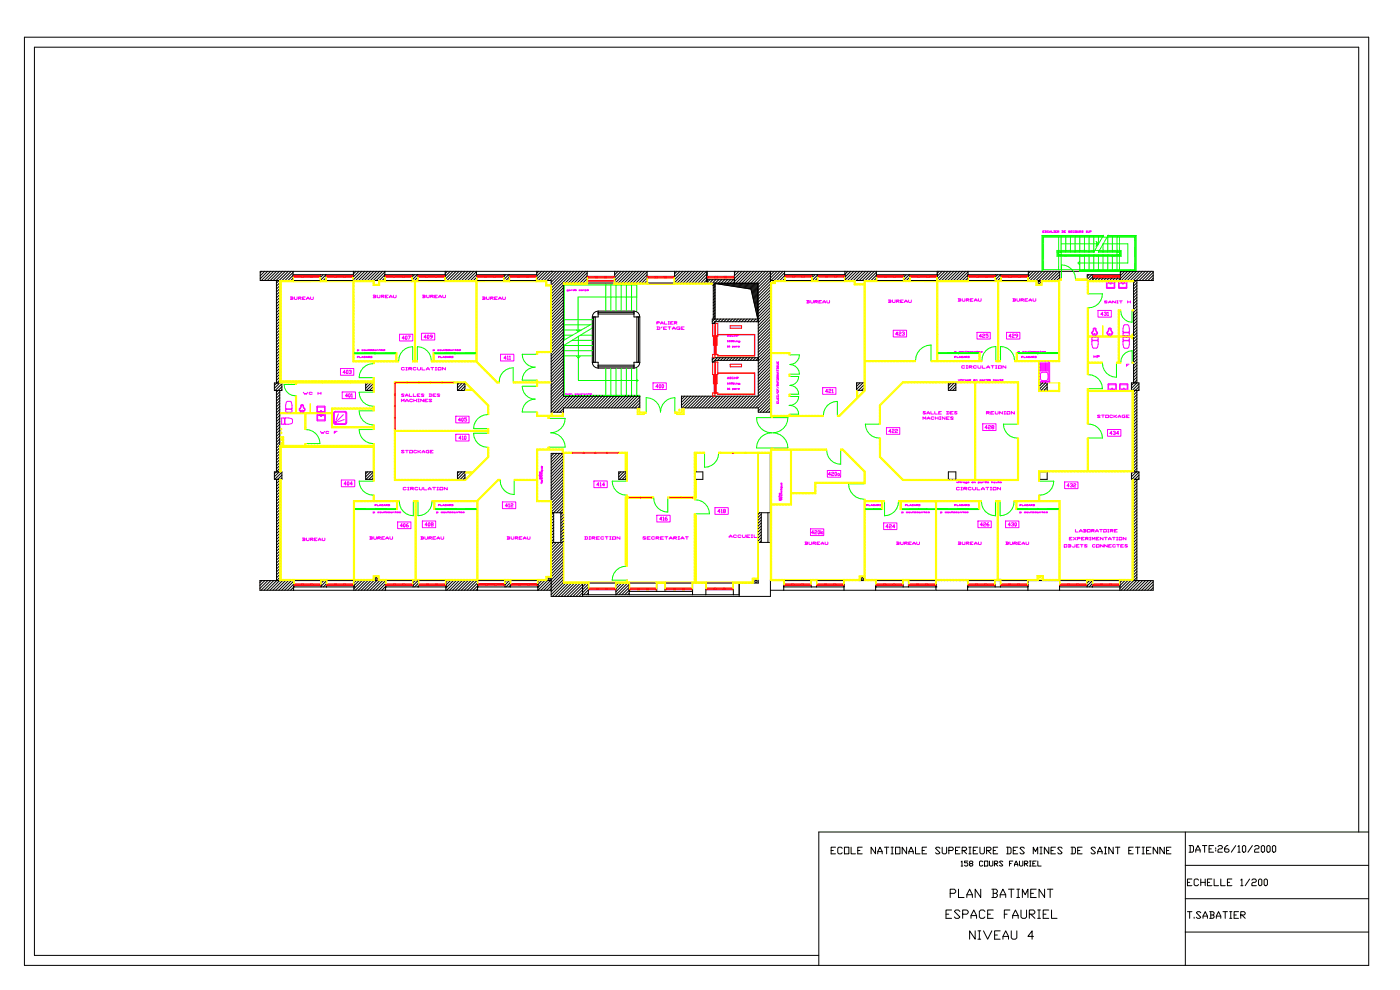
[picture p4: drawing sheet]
<svg xmlns="http://www.w3.org/2000/svg" width="420mm" height="297mm" viewBox="0 0 420 297" stroke-linecap="round" stroke-linejoin="round" font-family="sans-serif">
<g fill="none" stroke="#000" stroke-width=".3">
<path d="M7.3 11.1h403.1v278.2h-403.1zM78.5 81.3l-.5 .5M79.4 81.3l-1.4 1.3M80.2 81.3l-2.2 2.2M81.1 81.3l-2.7 2.8M82 81.3l-2.7 2.8M82.9 84.1v30.7M82.9 81.3l-2.8 2.8M83.8 81.3l-2.8 2.8M83.9 84.1v30.7l-1.6 1.6M83.9 84.7l-1 1M83.9 85.6l-1 1"/>
<path d="M83.9 86.5l-1 1M83.9 87.4l-1 1M83.9 88.3l-1 1M83.9 89.2l-1 .9M83.9 90l-1 1M83.9 90.9l-1 1M83.9 91.8l-1 1M83.9 92.7l-1 1M83.9 93.6l-1 1M83.9 94.4l-1 1M83.9 95.3l-1 1M83.9 96.2l-1 1"/>
<path d="M83.9 97.1l-1 1M83.9 98l-1 1M83.9 98.9l-1 1M83.9 99.7l-1 1M84.7 81.3l-2.8 2.8M85.5 81.3l-2.7 2.8M86.4 81.3l-3.5 3.6M87.3 81.3l-2.7 2.8M87.9 82.3h18.1M87.9 81.3v2.8M87.9 81.6l-2.5 2.5M87.9 82.5l-1.6 1.6"/>
<path d="M87.9 83.4l-.7 .7M96.1 82.3v1.8M96.9 82.3l-.8 .8M97.7 82.3v1.8M97.7 82.4l-1.6 1.6M97.7 83.3l-.8 .8M106 81.3v2.8M106.7 81.3l-.7 .8M107.6 81.3l-1.6 1.7M108.5 81.3l-2.5 2.6M109.4 81.3l-2.8 2.8M110.3 81.3l-2.8 2.8"/>
<path d="M111.2 81.3l-2.8 2.8M112 81.3l-2.7 2.8M112.9 81.3l-2.7 2.8M113.8 81.3l-2.7 2.8M114.7 81.3l-2.8 2.8M115.4 81.3v2.8M115.4 82.3h18.1M115.4 81.5l-2.6 2.6M115.4 83.2l-.8 .9M115.4 82.4l-1.7 1.7M123.7 82.3v1.8M124.3 82.3l-.6 .6"/>
<path d="M125.2 82.3l-1.5 1.5M125.3 82.3v1.8M125.3 83.1l-1 1M125.3 84l-.1 .1M133.5 81.3v2.8M134.1 81.3l-.6 .6M135 81.3l-1.5 1.5M135.9 81.3l-2.4 2.4M136.8 81.3l-2.8 2.8M137.7 81.3l-2.8 2.8M138.5 81.3l-2.7 2.8M139.4 81.3l-2.7 2.8"/>
<path d="M140.3 81.3l-2.7 2.8M141.2 81.3l-2.8 2.8M142.1 81.3l-2.8 2.8M142.9 82.3h18M142.9 81.3v2.8M142.9 81.4l-2.7 2.7M142.9 82.3l-1.8 1.8M142.9 83.2l-.9 .9M142.9 84v.1M151.1 82.3v1.8M151.7 82.3l-.6 .6M152.5 82.3l-1.4 1.4"/>
<path d="M152.7 82.3v1.8M152.7 83l-1 1.1M152.7 83.9l-.1 .2M160.9 81.3v2.8M161.5 81.3l-.6 .6M162.4 81.3l-1.5 1.5M163.3 81.3l-2.4 2.3M164.1 81.3l-2.7 2.8M165 81.3l-2.7 2.8M165.3 81.3h.1M165.9 81.3l-2.7 2.8M166.8 81.3l-2.8 2.8"/>
<path d="M167.7 81.3l-2.8 2.8M168.6 81.3l-3.3 3.3M168.9 97.7l-3.6 3.7M168.9 98.6l-3.6 3.7M168.9 99.5l-3.6 3.6M168.9 86.3l-3.6 3.6M168.9 87.1l-3.6 3.7M168.9 88.9l-3.6 3.7M168.9 89.8l-3.6 3.6M168.9 91.6l-3.6 3.6M168.9 92.4l-3.6 3.7M168.9 94.2l-3.6 3.6"/>
<path d="M168.9 95.1l-3.6 3.6M168.9 85.4l-3.6 3.6M168.9 88l-3.6 3.7M168.9 90.7l-3.6 3.6M168.9 93.3l-3.6 3.7M168.9 96l-3.6 3.6M168.9 96.9l-3.6 3.6M169.4 81.3l-4.1 4.2M170.3 81.3l-5 5.1M171.2 81.3l-5.9 6M172.1 81.3l-6.8 6.8M173 81.3l-3.5 3.5"/>
<path d="M173.9 81.3l-3.5 3.5M174.7 81.3l-3.5 3.5M175.6 81.3l-3.5 3.5M176.1 81.3v3.5M176.1 81.8l-3.1 3M176.1 82.6l-2.2 2.2M176.1 83.5l-1.3 1.3M176.1 84.4l-.4 .4M177.6 95v13.6M178 95v13.6M178.5 95v13.6M179.4 93.2a1.75 1.75 0 0 0-1.8 1.8"/>
<path d="M179.4 93.2v1.8h-1.8M179.4 93.2h10.7M179.4 93.6h10.7M179.4 94.1h10.7M184.3 81.3v3.5M184.5 81.3l-.2 .2M185.3 81.3l-1 1M186.2 81.3l-1.9 1.9M187.1 81.3l-2.8 2.8M188 81.3l-3.5 3.5M188.9 81.3l-3.5 3.5M189.8 81.3l-3.5 3.5"/>
<path d="M190.1 93.2a1.75 1.75 0 0 1 1.8 1.8M190.1 93.2v1.8h1.8M190.6 81.3l-3.5 3.5M191 95v13.6M191.5 95v13.6M191.5 81.3l-3.5 3.5M191.9 95v13.6M192.4 81.3l-3.5 3.5M193.3 81.3l-3.5 3.5M194 81.3v3.5M194 81.5l-3.3 3.3M194 82.3l-2.4 2.5"/>
<path d="M194 83.2l-1.6 1.6M194 84.1l-.7 .7M202.3 81.3v3.5M203 81.3l-.7 .7M203.9 81.3l-1.6 1.6M204.8 81.3l-2.5 2.5M205.7 81.3l-3.4 3.4M206.5 81.3l-3.5 3.5M207.4 81.3l-3.5 3.5M208.3 81.3l-3.5 3.5M209.2 81.3l-3.5 3.5M210.1 81.3l-3.5 3.5"/>
<path d="M211 81.3l-3.5 3.5M211.8 81.3l-3.5 3.5M212 81.3v3.5M212 83.8h8.2M212 82l-2.8 2.8M212 82.9l-1.9 1.9M212 83.8l-1 1M212 83.8h.1M212.9 83.8l-1 1M213.6 84.8v.6h.8M213.8 83.8l-1 1M213.9 85.4v10.2"/>
<path d="M214.4 84.8v10.8l-.8 .7M214.4 96.4l-.5 .6M214.4 92.9l-.5 .5M214.4 87.6l-.5 .5M214.4 85.8l-.5 .5M214.4 96.4h13M214.4 84.9l-.5 .5M214.4 86.7l-.5 .5M214.4 88.5l-.5 .5M214.4 89.4l-.5 .5M214.4 90.2l-.5 .5M214.4 91.1l-.5 .5"/>
<path d="M214.4 92l-.5 .5M214.4 93.8l-.5 .5M214.4 94.7l-.5 .5M214.6 85h12.6v10.4l-2-8.8zM214.6 83.8l-1 1.1M214.9 85h-.1M215.2 95.6l-.8 .8M215.2 85l-.1 .1M215.5 83.8l-1 1M215.6 85l-.1 .1M215.9 85l-.1 .2M216.1 95.6l-.8 .8"/>
<path d="M216.3 85l-.2 .2M216.4 83.8l-1 1M216.6 85l-.2 .3M217 95.6l-.8 .8M217 85l-.3 .3M217.3 83.8l-1 1M217.3 85l-.3 .4M217.7 85l-.4 .4M217.9 95.6l-.8 .8M218.1 85l-.5 .5M218.2 83.8l-1 1M218.4 85l-.5 .5"/>
<path d="M218.7 95.6l-.8 .8M218.8 85l-.6 .5M219.1 83.8l-1 1M219.1 85l-.6 .6M219.5 85l-.7 .6M219.6 95.6l-.8 .8M219.8 85l-.7 .7M219.9 83.8l-1 1M220.2 85l-.8 .7M220.2 81.3v3.5M220.5 95.6l-.8 .8M220.5 85l-.8 .8"/>
<path d="M220.7 81.3l-.5 .5M220.9 85l-.9 .8M221.2 85l-.9 .9M221.4 95.6l-.8 .8M221.6 81.3l-1.4 1.3M221.6 85l-1 .9M221.9 85l-.9 1M222.3 95.6l-.8 .8M222.3 85l-1 1M222.4 81.3l-2.2 2.2M222.6 85l-1 1.1M223 85l-1.1 1.1"/>
<path d="M223.1 95.6l-.7 .8M223.3 81.3l-3.5 3.5M223.4 85l-1.2 1.2M223.7 85l-1.2 1.2M224 95.6l-.8 .8M224.1 85l-1.3 1.3M224.2 81.3l-3.5 3.5M224.4 85l-1.3 1.3M224.8 85l-1.4 1.4M224.9 95.6l-.8 .8M225.1 81.3l-3.5 3.5M225.1 85l-1.4 1.4"/>
<path d="M225.5 85l-1.5 1.5M225.8 95.6l-.8 .8M225.8 85l-1.5 1.5M226 81.3l-3.5 3.5M226.2 85l-1.6 1.6M226.5 85l-1.6 1.6M226.7 95.6l-.8 .8M226.9 81.3l-3.5 3.5M226.9 85l-1.7 1.7M227.2 95.3h.1M227.2 94.9l-.1 .1M227.2 94.6l-.2 .1"/>
<path d="M227.2 94.2l-.2 .3M227.2 93.9l-.3 .3M227.2 93.5l-.4 .4M227.2 93.2l-.4 .4M227.2 92.8l-.5 .5M227.2 92.5l-.6 .5M227.2 92.1l-.6 .6M227.2 91.8l-.7 .6M227.2 91.4l-.8 .8M227.2 91.1l-.8 .8M227.2 90.7l-.9 .9M227.2 90.3l-1 1"/>
<path d="M227.2 90l-1 1M227.2 89.6l-1.1 1.1M227.2 89.3l-1.2 1.1M227.2 88.9l-1.2 1.2M227.2 88.6l-1.3 1.2M227.2 88.2l-1.4 1.4M227.2 87.9l-1.4 1.4M227.2 87.5l-1.5 1.5M227.2 87.2l-1.5 1.5M227.2 86.8l-1.6 1.6M227.2 86.5l-1.7 1.6M227.2 86.1l-1.7 1.7"/>
<path d="M227.2 85.8l-1.8 1.7M227.2 85.4l-1.9 1.9M227.2 85.1l-1.9 1.9M227.4 95.6h-13.8v1.4h.8v-.6M227.7 81.3l-3.5 3.5M228.6 81.3l-3.5 3.5M229.5 81.3l-3.5 3.5M230.4 81.3l-3.5 3.5M231 86.9l-3.6 3.6M231 85.1l-3.6 3.6M231 84.1h86.7M231 81.3v42.2h-3.6v-1.3"/>
<path d="M231 84.2l-3.6 3.7M231 86l-3.6 3.6M231 87.7l-3.6 3.7M231 88.6l-3.6 3.7M231 89.5l-3.6 3.7M231 90.4l-3.6 3.6M231 91.3l-3.6 3.6M231 92.2l-4.2 4.2M231 93l-3.6 3.7M231 93.9l-3.6 3.7M231 94.8l-3.6 3.7M231 95.7l-3.6 3.6"/>
<path d="M231 96.6l-3.6 3.6M231 97.5l-3.6 3.6M231 98.3l-3.6 3.7M231 99.2l-3.6 3.7M231.3 81.3l-3.9 3.9M232.2 81.3l-4.8 4.8M233 81.3l-5.6 5.7M233.9 81.3l-2.7 2.8M234.8 81.3l-2.7 2.8M235.3 82.6l-1.5 1.5M235.3 82.3h18.1M235.3 81.3v2.8"/>
<path d="M235.3 81.7l-2.4 2.4M235.3 83.5l-.6 .6M243.5 82.3h.1M243.5 82.3v1.8l1.6-1.6M244.4 82.3l-.9 .9M245.1 82.3v1.8M245.1 83.4l-.7 .7M253.4 81.3v2.8M254.2 81.3l-.8 .9M255.1 81.3l-1.7 1.8M256 81.3l-2.6 2.7M256.9 81.3l-2.8 2.8"/>
<path d="M257.8 81.3l-2.8 2.8M258.6 81.3l-2.7 2.8M259.5 81.3l-2.7 2.8M260.4 81.3l-2.7 2.8M261.3 81.3l-2.8 2.8M262.2 81.3l-2.8 2.8M262.8 82.3h18.2M262.8 81.3v2.8M262.8 81.6l-2.5 2.5M262.8 82.5l-1.6 1.6M262.8 83.3l-.7 .8M271 82.3v1.8"/>
<path d="M271.8 82.3l-.8 .8M272.6 82.3l-1.6 1.6M272.8 82.3v1.8M272.8 83.1l-1 1M272.8 84l-.1 .1M281 81.3v2.8M281.6 81.3l-.6 .6M282.5 81.3l-1.5 1.5M283.4 81.3l-2.4 2.4M284.3 81.3l-2.8 2.8M285.1 81.3l-2.7 2.8M286 81.3l-2.7 2.8"/>
<path d="M286.9 81.3l-2.7 2.8M287.8 81.3l-2.8 2.8M288.7 81.3l-2.8 2.8M289.6 81.3l-2.8 2.8M290.3 82.3h18.1M290.3 81.3v2.8M290.3 81.5l-2.6 2.6M290.3 82.4l-1.7 1.7M290.3 83.2l-.8 .9M298.5 82.3v1.8M299.1 82.3l-.6 .7M300 82.3l-1.5 1.5"/>
<path d="M300.1 82.3v1.8M300.1 83.1l-.9 1M300.1 84v.1M308.4 81.3v2.8M309 81.3l-.6 .6M309.9 81.3l-1.5 1.5M310.8 81.3l-2.4 2.4M311.6 81.3l-2.7 2.8M312.5 81.3l-2.7 2.8M313.4 81.3l-2.7 2.8M314.3 81.3l-2.8 2.8M315.1 84.1l2.7-2.8v2.8"/>
<path d="M315.2 81.3l-2.8 2.8M316.1 81.3l-2.8 2.8M316.9 81.3l-2.7 2.8M317.8 83.1l-1 1M317.8 82.2l-1.8 1.9M326.5 82.3l-.5 .5M327.4 82.3l-1.4 1.4M327.7 83.3h8.2M327.7 82.3v1.8M327.7 82.9l-1.2 1.2M328.2 83.3l-.8 .8M329 83.3l-.7 .8"/>
<path d="M329.9 83.3l-.7 .8M330.8 83.3l-.7 .8M331.7 83.3l-.7 .8M332.6 83.3l-.8 .8M333.5 83.3l-.8 .8M334.3 83.3l-.7 .8M335.2 83.3l-.7 .8M335.9 82.3h-9.9v1.8h19.8v-2.8h-267.8v2.8h87.3v39.4h3.6v-1.3h23v-3.5h-23v-33.9h58.5v33.9h-23.1v3.5h23.1M335.9 81.3v2.8M336.4 81.3l-.5 .4M337.2 81.3l-1.3 1.3M338.1 81.3l-2.7 2.8"/>
<path d="M339 81.3l-2.7 2.8M339.9 81.3l-2.8 2.8M339.9 84.1v30.6M340.8 81.3l-2.8 2.8M340.9 84.1v30.6l-1.6 1.7M340.9 84.7l-1 1M340.9 85.6l-1 1M340.9 86.5l-1 1M340.9 87.4l-1 1M340.9 88.3l-1 1M340.9 89.1l-1 1M340.9 90l-1 1"/>
<path d="M340.9 90.9l-1 1M340.9 91.8l-1 1M340.9 92.7l-1 1M340.9 93.6l-1 1M340.9 94.4l-1 1M340.9 95.3l-1 1M340.9 96.2l-1 1M340.9 97.1l-1 1M340.9 98l-1 1M340.9 98.9l-1 1M340.9 99.7l-1 1M341.7 81.3l-2.8 2.8"/>
<path d="M342.5 81.3l-2.7 2.8M343.4 81.3l-3.5 3.5M344.3 81.3l-2.7 2.8M345.2 81.3l-2.8 2.8M345.8 81.6l-2.5 2.5M345.8 82.5l-1.6 1.6M345.8 83.4l-.7 .7M82.3 114.8h2.2v2.2h-2.2zM82.9 117v24.4M83.9 117v24.4M83.9 100.6l-1 1M83.9 101.5l-1 1"/>
<path d="M83.9 102.4l-1 1M83.9 103.3l-1 1M83.9 104.2l-1 1M83.9 105l-1 1M83.9 105.9l-1 1M83.9 106.8l-1 1M83.9 107.7l-1 1M83.9 108.6l-1 1M83.9 109.5l-1 1M83.9 110.3l-1 1M83.9 111.2l-1 1M83.9 112.1l-1 1"/>
<path d="M83.9 113l-1 1M83.9 113.9l-1.6 1.6M83.9 117.4l-1 1M83.9 118.3l-1 1M83.9 119.2l-1 1M84.5 115l-2 2M84.5 115.9l-1.6 1.6M84.5 116.8l-.2 .2M109.6 114.8h2.3v2.2h-2.3zM110.4 114.8l-.8 .7M111.3 114.8l-1.7 1.6M111.9 115.9l-1.1 1.1"/>
<path d="M111.9 116.8l-.2 .2M111.9 115l-2 2M137.2 114.8h2.2v2.2h-2.2zM137.8 114.8l-.6 .6M138.6 114.8l-1.4 1.4M139.4 115.8l-1.2 1.2M139.4 116.6l-.4 .4M139.4 114.9l-2.1 2.1M168.9 100.4l-3.6 3.6M168.9 101.3l-3.6 3.6M168.9 102.2l-3.6 3.6M168.9 103l-3.6 3.7"/>
<path d="M168.9 103.9l-3.6 3.7M168.9 104.8l-3.6 3.6M168.9 105.7l-3.6 3.6M168.9 106.6l-3.6 3.6M168.9 107.5l-3.6 3.6M168.9 108.3l-3.6 3.7M168.9 109.2l-3.6 3.7M168.9 115.4l-3.6 3.6M168.9 116.3l-3.6 3.6M168.9 117.2l-3.6 3.6M168.9 118.1l-3.6 3.6M168.9 112.8l-3.6 3.6"/>
<path d="M168.9 113.6l-3.6 3.7M168.9 110.1l-3.6 3.6M168.9 111l-3.6 3.6M168.9 111.9l-3.6 3.6M168.9 114.5l-3.6 3.7M169.1 118.7l-3.8 3.9M170 118.7l-4.7 4.8M170.9 118.7l-4.8 4.8M171.8 118.7l-4.8 4.8M172.6 118.7l-3.4 3.5M173.5 118.7l-3.5 3.5M174.4 118.7l-3.5 3.5"/>
<path d="M175.3 118.7l-3.5 3.5M176.2 118.7l-3.5 3.5M177.1 118.7l-3.5 3.5M177.6 108.6a1.75 1.75 0 0 0 1.8 1.7M177.6 108.6h1.8v1.7M177.9 118.7l-3.4 3.5M178.8 118.7l-3.5 3.5M179.4 110.3h10.7M179.4 109.9h10.7M179.4 109.4h10.7M179.7 118.7l-3.5 3.5M180.6 118.7l-3.5 3.5"/>
<path d="M181.5 118.7l-3.5 3.5M182.4 118.7l-3.5 3.5M183.2 118.7l-3.4 3.5M184.1 118.7l-3.5 3.5M185 118.7l-3.5 3.5M185.9 118.7l-3.5 3.5M186.8 118.7l-3.5 3.5M187.7 118.7l-3.5 3.5M188.5 118.7l-3.5 3.5M189.4 118.7l-3.5 3.5M190.3 118.7l-3.5 3.5M191.2 118.7l-3.5 3.5"/>
<path d="M191.9 108.6a1.75 1.75 0 0 1-1.8 1.7M191.9 108.6h-1.8v1.7M191.9 119l-3.3 3.2M191.9 119.8l-2.4 2.4M204.4 118.7l-.1 .1M205.3 118.7l-1 1M206.2 118.7l-1.9 1.9M207.1 118.7l-2.8 2.8M208 118.7l-3.5 3.5M208.9 118.7l-3.5 3.5M209.7 118.7l-3.5 3.5M210.6 118.7l-3.5 3.5"/>
<path d="M211.5 118.7l-3.5 3.5M212.4 118.7l-3.5 3.5M213.3 118.7l-3.5 3.5M214.2 118.7l-3.5 3.5M214.2 107.2l-.6 .6M215 118.7l-3.5 3.5M215.1 107.2l-1.3 1.3M215.9 118.7l-3.5 3.5M216 107.2l-.8 .8M216.8 118.7l-3.5 3.5M216.9 107.2l-.8 .8M217.7 118.7l-3.5 3.5"/>
<path d="M217.7 107.2l-.8 .8M218.6 118.7l-3.5 3.5M218.6 107.2l-.8 .8M219.5 118.7l-3.5 3.5M219.5 107.2l-.8 .8M220.3 118.7l-3.5 3.5M220.4 107.2l-.8 .8M221.2 118.7l-3.5 3.5M221.3 107.2l-.8 .8M222.1 118.7l-3.5 3.5M222.2 107.2l-.8 .8M223 118.7l-3.5 3.5"/>
<path d="M223 107.2l-.8 .8M223.9 118.7l-3.5 3.5M223.9 107.2l-.8 .8M224.8 118.7l-3.5 3.5M224.8 107.2l-.8 .8M225.6 118.7l-3.5 3.5M225.7 107.2l-.8 .8M226.5 118.7l-3.5 3.5M226.6 107.2l-.8 .8M227.4 107.2h-13.8v1.3h.8v-.5h13M231 100.1l-3.6 3.7M231 101l-3.6 3.6"/>
<path d="M231 101.9l-3.6 3.6M231 102.8l-3.6 3.6M231 103.6l-4.3 4.4M231 104.5l-3.6 3.7M231 105.4l-3.6 3.7M231 106.3l-3.6 3.6M231 107.2l-3.6 3.6M231 108.1l-3.6 3.6M231 108.9l-3.6 3.7M231 109.8l-3.6 3.7M231 110.7l-3.6 3.7M231 111.6l-3.6 3.6"/>
<path d="M231 112.5l-3.6 3.6M231 113.4l-3.6 3.6M231 114.2l-3.6 3.7M231 115.1l-7.1 7.1M231 116l-6.2 6.2M231 116.9l-5.3 5.3M231 117.8l-4.4 4.4M231 118.7l-3.6 3.6M231 119.5l-3.6 3.7M256.9 114.7h2.2v2.3h-2.2zM257 114.7l-.1 .2M257.9 114.7l-1 1.1"/>
<path d="M258.8 114.7l-1.9 2M259.1 115.3l-1.7 1.7M259.1 116.2l-.8 .8M284.4 114.7v2.3h2.2M284.4 114.7h2.2v2.3M284.4 114.7v.1M285.3 114.7l-.9 .9M286.2 114.7l-1.8 1.8M286.6 115.2l-1.8 1.8M286.6 116l-.9 1M286.6 116.9v.1M311.8 114.7h2.2v2.3h-2.2z"/>
<path d="M311.8 114.7v.1M312.7 114.7l-.9 .9M313.5 114.7l-1.7 1.8M314 115.2l-1.8 1.8M314 116l-.9 1M314 116.9l-.1 .1M339.3 114.7h2.2v2.3h-2.2zM339.9 117v24.4l1-1M340.9 117v24.4M340.9 100.6l-1 1M340.9 101.5l-1 1M340.9 102.4l-1 1"/>
<path d="M340.9 103.3l-1 1M340.9 104.2l-1 .9M340.9 105l-1 1M340.9 105.9l-1 1M340.9 106.8l-1 1M340.9 107.7l-1 1M340.9 108.6l-1 1M340.9 109.4l-1 1M340.9 110.3l-1 1M340.9 111.2l-1 1M340.9 112.1l-1 1M340.9 113l-1 1"/>
<path d="M340.9 113.9l-1.6 1.6M340.9 117.4l-1 1M340.9 118.3l-1 1M340.9 119.2l-1 1M341.5 115l-1.9 2M341.5 115.9l-1.6 1.6M341.5 116.8l-.2 .2M83.9 120.1l-1 1M83.9 120.9l-1 1M83.9 121.8l-1 1M83.9 122.7l-1 1M83.9 123.6l-1 1"/>
<path d="M83.9 124.5l-1 1M83.9 125.4l-1 1M83.9 126.2l-1 1M83.9 127.1l-1 1M83.9 128l-1 1M83.9 128.9l-1 1M83.9 129.8l-1 1M83.9 130.7l-1 1M83.9 131.5l-1 1M83.9 132.4l-1 1M83.9 133.3l-1 1M83.9 134.2l-1 1"/>
<path d="M83.9 135.1l-1 1M83.9 136l-1 1M83.9 136.8l-1 1M83.9 137.7l-1 1M83.9 138.6l-1 1M83.9 139.5l-1 1M166.1 135.9l-.8 .8M167 135.9l-1.7 1.7M167.9 135.9l-2.6 2.6M168.8 135.9l-3.5 3.5M168.9 122.5l-1 1M168.9 123.3l-.2 .2"/>
<path d="M168.9 136.6l-3.6 3.6M168.9 139.2l-3.6 3.7M168.9 137.5l-3.6 3.6M168.9 138.4l-3.6 3.6M191.9 120.7l-1.6 1.5M191.9 121.6l-.7 .6M231 120.4l-3.1 3.1M231 121.3l-2.2 2.2M231 122.2l-1.3 1.3M231 123.1l-.4 .4M340.9 120l-1 1M340.9 120.9l-1 1"/>
<path d="M340.9 121.8l-1 1M340.9 122.7l-1 1M340.9 123.6l-1 1M340.9 124.5l-1 1M340.9 125.3l-1 1M340.9 126.2l-1 1M340.9 127.1l-1 1M340.9 128l-1 1M340.9 128.9l-1 1M340.9 129.8l-1 1M340.9 130.6l-1 1M340.9 131.5l-1 1"/>
<path d="M340.9 132.4l-1 1M340.9 133.3l-1 1M340.9 134.2l-1 1M340.9 135.1l-1 1M340.9 135.9l-1 1M340.9 136.8l-1 1M340.9 137.7l-1 1M340.9 138.6l-1 1M340.9 139.5l-1 1M82.3 141.4h2.2v2.3h-2.2zM82.9 143.7v30.3M83.9 140.4l-1.6 1.6"/>
<path d="M83.9 141.3l-1.6 1.6M83.9 143.7v30.3M83.9 143.9l-1 1M83.9 144.8l-1 1M83.9 145.7l-1 .9M83.9 146.5l-1 1M83.9 147.4l-1 1M83.9 148.3l-1 1M83.9 149.2l-1 1M83.9 150.1l-1 1M83.9 151l-1 .9M83.9 151.8l-1 1"/>
<path d="M83.9 152.7l-1 1M83.9 153.6l-1 1M83.9 154.5l-1 1M83.9 155.4l-1 1M83.9 156.2l-1 1M83.9 157.1l-1 1M83.9 158l-1 1M83.9 158.9l-1 1M83.9 159.8l-1 1M84.5 142.4l-1.6 1.6M84.5 141.5l-2.1 2.2M84.5 143.3l-.4 .4"/>
<path d="M109.6 141.4h2.3v2.3h-2.3zM110.2 141.4l-.6 .6M111.1 141.4l-1.5 1.5M111.9 141.5l-2.2 2.2M111.9 143.3l-.4 .4M111.9 142.4l-1.3 1.3M137.2 141.4h2.2v2.3h-2.2zM137.6 141.4l-.4 .4M138.5 141.4l-1.3 1.3M139.4 141.4l-2.2 2.2M139.4 142.3l-1.4 1.4M139.4 143.1l-.5 .6"/>
<path d="M165.3 153.7h3.6v-17.8h-3.6v42.8h65.7v-42.8h-3.6v38.8h-58.5v-12.2h-3.6M166 153.7v8.8M166 156.3l-.7 .7M166 158.9l-.7 .8M166 154.5l-.7 .8M166 155.4l-.7 .7M166 157.2l-.7 .7M166 158l-.7 .8M166 159.8l-.7 .8M168.2 153.7v8.8M168.9 147.2l-3.6 3.6M168.9 145.4l-3.6 3.7"/>
<path d="M168.9 141.9l-3.6 3.6M168.9 140.1l-3.6 3.7M168.9 142.8l-3.6 3.6M168.9 144.5l-3.6 3.7M168.9 148.1l-3.6 3.6M168.9 149.8l-3.6 3.7M168.9 150.7l-3.6 3.7M168.9 152.5l-1.1 1.2M168.9 153.4l-.7 .7M168.9 156l-.7 .8M168.9 157.8l-.7 .7M168.9 158.7l-.7 .7"/>
<path d="M168.9 141l-3.6 3.7M168.9 143.7l-3.6 3.6M168.9 146.3l-3.6 3.7M168.9 149l-3.6 3.6M168.9 151.6l-2 2.1M168.9 154.3l-.7 .7M168.9 155.1l-.7 .8M168.9 156.9l-.7 .8M168.9 159.6l-.7 .7M185.5 141.4h2.3v2.3h-2.3zM186.2 141.4l-.7 .7M187.1 141.4l-1.6 1.6"/>
<path d="M187.8 141.6l-2.1 2.1M187.8 142.5l-1.2 1.2M187.8 143.4l-.3 .3M208.5 141.4h2.3v2.3h-2.3zM227.4 153.7h3.6M227.8 153.7l-.4 .4M228.3 153.7v8.8M228.3 154.1l-.9 .9M228.3 155l-.9 .9M228.3 155.8l-.9 .9M228.3 156.7l-.9 .9M228.3 157.6l-.9 .9"/>
<path d="M228.3 158.5l-.9 .9M228.3 159.4l-.9 .9M230.3 153.7v8.8M284.4 141.4h2.2v2.3h-2.2zM311.8 141.4h2.2v2.3h-2.2zM339.3 141.4h2.2v2.3h-2.2zM339.8 141.4l-.5 .6M339.9 143.7v30.3M340.9 143.7v30.3M340.9 141.2l-1.6 1.7M340.9 143.9l-1 1M340.9 144.8l-1 1"/>
<path d="M340.9 145.7l-1 1M340.9 146.5l-1 1M340.9 147.4l-1 1M340.9 148.3l-1 1M340.9 149.2l-1 1M340.9 150.1l-1 1M340.9 151l-1 1M340.9 151.8l-1 1M340.9 152.7l-1 1M340.9 153.6l-1 1M340.9 154.5l-1 1M340.9 155.4l-1 1"/>
<path d="M340.9 156.3l-1 1M340.9 157.1l-1 1M340.9 158l-1 1M340.9 158.9l-1 1M340.9 159.8l-1 1M341.5 141.5l-2.1 2.2M341.5 142.4l-1.6 1.6M341.5 143.3l-.4 .4M78.5 174l-.6 .6M79.4 174l-1.5 1.5M80.3 174l-2.4 2.4M81.2 174l-2.9 2.9"/>
<path d="M82.1 174l-2.9 2.9M83.9 160.7l-1 1M83.9 161.5l-1 1M83.9 162.4l-1 1M83.9 163.3l-1 1M83.9 164.2l-1 1M83.9 165.1l-1 1M83.9 166l-1 1M83.9 166.8l-1 1M83.9 167.7l-1 1M83.9 168.6l-1 1M83.9 169.5l-1 1"/>
<path d="M83.9 170.4l-1 1M83.9 171.3l-1 1M83.9 172.1l-1 1M83.9 173l-3.8 3.9M83.9 173.9l-3 3M84.7 174l-2.9 2.9M85.6 174l-2.9 2.9M86.5 174l-2.9 2.9M87.4 174l-2.9 2.9M88 175.9h.1M88 174h.1M88 175.9h18.1"/>
<path d="M88 174v2.9M88 174.2l-2.6 2.7M88 175.1l-1.8 1.8M88 176l-.9 .9M96.3 174v1.9M97.1 174l-.8 .8M97.9 174l-.1 1.9M97.9 174.1l-1.6 1.6M97.9 175l-.9 .9M106.1 175.9h.1M106.1 174h.1M106.1 174v2.9"/>
<path d="M106.8 174l-.7 .7M107.7 174l-1.6 1.5M108.6 174l-2.5 2.4M109.4 174l-2.9 2.9M110.3 174l-2.9 2.9M111.2 174l-2.9 2.9M112.1 174l-2.9 2.9M112.7 176.9l2.9-2.9v2.9M113 174l-2.9 2.9M113.9 174l-2.9 2.9M114.7 174l-2.9 2.9M115.6 175.9h.1"/>
<path d="M115.6 175.9h18.1M115.6 174.9l-2 2M115.6 176.7l-.2 .2M115.6 175.8l-1.1 1.1M123.9 174v1.9M124.5 174l-.6 .6M125.3 174l-1.4 1.5M125.5 174.8l-1.2 1.1M125.5 174v1.9M125.5 175.6l-.3 .3M133.7 175.9h.1M133.7 174v2.9"/>
<path d="M134.2 174l-.5 .5M135.1 174l-1.4 1.4M135.9 174l-2.2 2.2M136.8 174l-2.9 2.9M137.7 174l-2.9 2.9M138.6 174l-2.9 2.9M139.5 174l-2.9 2.9M140.4 174l-2.9 2.9M141.2 174l-2.9 2.9M142.1 174l-2.9 2.9M143 174l-2.9 2.9M143.2 175.9h.1"/>
<path d="M143.2 175.9h18.1M143.2 174v2.9M143.2 175.6l-1.3 1.3M143.2 176.5l-.4 .4M143.2 174.7l-2.2 2.2M151.4 174v1.9M151.8 174l-.4 .4M152.7 174l-1.3 1.3M153 174v1.9M153 174.6l-1.3 1.3M153 175.4l-.4 .5M161.3 175.9h.1"/>
<path d="M161.3 174h.1M161.3 174v2.9M161.6 174l-.3 .3M162.4 174l-1.1 1.2M163.3 174l-2 2M164.2 174l-2.9 2.9M165.1 174l-2.9 2.9M165.3 174h-87.4v2.9h87.4M165.3 174.7h.1M166 161.6l-.7 .7M166 160.7l-.7 .7M166 162.5l-.7 .7"/>
<path d="M166.8 162.5l-1.5 1.6M167.7 162.5l-2.4 2.5M168.9 160.4l-.7 .8M168.9 161.3l-.7 .8M168.9 163.1l-3.6 3.6M168.9 164l-3.6 3.6M168.9 165.7l-3.6 3.7M168.9 166.6l-3.6 3.7M168.9 168.4l-3.6 3.6M168.9 169.3l-3.6 3.6M168.9 171l-5.8 5.9M168.9 171.9l-4.9 5"/>
<path d="M168.9 173.7l-3.6 3.6M168.9 174.6l-3.6 3.6M168.9 162.2l-3.6 3.7M168.9 164.9l-3.6 3.6M168.9 167.5l-3.6 3.7M168.9 170.2l-3.6 3.6M168.9 172.8l-4.1 4.1M169.6 174.7l-4 4M170.5 174.7l-4 4M171.4 174.7l-4 4M172.3 174.7l-4 4M173.2 174.7l-4 4"/>
<path d="M174 174.7l-3.9 4M174.7 174.7v4M174.7 178.5l-.2 .2M174.9 174.7l-4 4M175.8 174.7l-4 4M176.4 174.7v3.5M176.4 175l-3.7 3.7M176.4 175.9l-2.8 2.8M176.4 176.8l-1.4 1.4M176.4 177.7l-.5 .5M184.7 174.7v3.5l3.5-3.5M185.5 174.7l-.8 .9"/>
<path d="M186.4 174.7l-1.7 1.8M187.3 174.7l-2.6 2.7M188.7 174.7h.1M188.7 174.7v3.5M188.7 177.2h19M188.7 175.1l-3.1 3.1M188.7 176l-2.2 2.2M188.7 177.8l-.5 .4M188.7 176.9l-1.4 1.3M196.9 174.7v2.5M199.4 174.7v2.5M207.7 174.7h.1"/>
<path d="M207.7 174.7v3.5M211.7 174.7v3.5M219.9 174.7v3.5M221.6 178.2h-46.9M221.6 174.7v4M227.4 162.5h3.6M228.3 160.3l-.9 .9M228.3 161.1l-.9 .9M228.3 162l-.6 .5M231 174h114.8v2.9h-65.1v-2.9M231 176.9h49.5M235 174h.1"/>
<path d="M235 175.9h18.1M235 174v2.9M243.3 174v1.9M244.8 174v1.9M253.1 174h.1M253.1 174v2.9M262.6 175.9h.1M262.6 175.9h18.1M262.6 174v2.9M270.8 174v1.9M272.4 174v1.9M280.7 175.9h.1"/>
<path d="M290.1 175.9h.1M290.1 175.9h18.1M290.1 174v2.9M298.4 174v1.9M299.4 173.6h.7M300 174v1.9M308.2 174v2.9M317.7 175.9h18.1M317.7 174v2.9M326 174v1.9M326 175.6l1.6-1.6v1.9M326.7 174l-.7 .7"/>
<path d="M327.6 174.9l-1 1M327.6 175.8l-.1 .1M335.8 174v2.9M336.4 174l-.6 .6M337.3 174l-1.5 1.5M338.2 174l-2.4 2.4M339.1 174l-2.9 2.9M340.7 174.1l-2.8 2.8M340.9 160.7l-1 1M340.9 161.6l-1 1M340.9 162.4l-1 1M340.9 163.3l-1 1"/>
<path d="M340.9 164.2l-1 1M340.9 165.1l-1 1M340.9 166l-1 1M340.9 166.9l-1 1M340.9 167.7l-1 1M340.9 168.6l-1 1M340.9 170.4l-1 1M340.9 169.5l-1 1M340.9 171.3l-1 1M340.9 172.2l-1 1M340.9 173l-3.8 3.9M340.9 173.9l-.1 .1"/>
<path d="M341.7 174l-2.9 2.9M342.6 174l-2.9 2.9M343.5 174l-2.9 2.9M344.4 174l-2.9 2.9M345.3 174l-2.9 2.9M345.8 174.3l-2.6 2.6M345.8 175.2l-1.7 1.7M345.8 176.1l-.8 .8M249.2 254.9h.7M250.5 253.9h-1.3v2h1.3M252.5 254.2l-.3-.3h-.7l-.3 .3v1.4l.3 .3h.7l.3-.3M253.2 253.9h1.3v2h-1.3z"/>
<path d="M255.2 253.9v2h1.3M257.2 254.9h.7M258.5 253.9h-1.3v2h1.3M262.5 253.9v2l-1.3-2v2M263.2 255.9v-.7l.7-1.3 .6 1.3v.7M263.2 255.2h1.3M265.2 253.9h1.3M265.9 253.9v2M267.2 255.9h.7M267.2 253.9h.7M267.5 253.9v2M268.5 253.9h1.4v2h-1.4z"/>
<path d="M271.9 253.9v2l-1.4-2v2M272.5 255.9v-.7l.7-1.3 .7 1.3v.7M272.5 255.2h1.4M274.5 253.9v2h1.4M276.5 254.9h.7M277.9 253.9h-1.4v2h1.4M281.9 254.2l-.4-.3h-.6l-.4 .3 1.4 1.4-.4 .3h-.6l-.4-.3M282.5 253.9v1.7l.4 .3h.6l.4-.3v-1.7M284.5 254.9h1l.4-.7-.4-.3h-1v2M286.5 254.9h.7M287.8 253.9h-1.3v2h1.3M288.2 258.3l.3-.3v1.5"/>
<path d="M288.2 259.5h.5M288.5 254.9h1l.3-.7-.3-.3h-1v2M288.9 254.9l.9 1M290.2 258h-1v.5h.8l.2 .3v.5l-.2 .2h-.5l-.3-.2M290.5 255.9h.7M290.5 253.9h.7M290.8 253.9v2M291 258.8l-.3-.3 .3-.5h.5l.2 .3-.2 .5h-.5l-.3 .2 .3 .5h.5l.2-.2-.2-.5M291.8 254.9h.7M293.2 253.9h-1.4v2h1.4M293.8 253.9v1.7l.4 .3h.6l.4-.3v-1.7M294.7 258.3l-.2-.3h-.5l-.3 .3v1l.3 .2h.5l.2-.2"/>
<path d="M295.2 258h1v1.5h-1zM295.8 254.9h1l.4-.7-.4-.3h-1v2M296.2 254.9l1 1M296.7 258v1.3l.3 .2h.5l.2-.2v-1.3M297.8 254.9h.7M298.2 258.8h.8l.2-.5-.2-.3h-.8v1.5M298.5 258.8l.7 .7M299.2 253.9h-1.4v2h1.4M300.7 258.3l-.2-.3h-.5l-.3 .3 1 1-.2 .2h-.5l-.3-.2M301.8 253.9h1l.4 .3v1.4l-.4 .3h-1M302.2 253.9v2M302.7 258.8h.5"/>
<path d="M303.7 258h-1v1.5M303.8 254.9h.7M304.2 259.5v-.5l.5-1 .5 1v.5M304.2 259h1M305.2 253.9h-1.4v2h1.4M305.7 258v1.3l.3 .2h.4l.3-.2v-1.3M307.2 254.2l-.4-.3h-.6l-.4 .3 1.4 1.4-.4 .3h-.6l-.4-.3M307.2 258.8h.7l.3-.5-.3-.3h-.7v1.5M307.4 258.8l.8 .7M308.7 259.5h.5M308.7 258h.5M308.9 258v1.5"/>
<path d="M309.7 258.8h.5M309.8 255.9v-2l.7 1.3 .7-1.3v2M310.7 258h-1v1.5h1M311.2 258v1.5h1M311.8 255.9h.7M311.8 253.9h.7M312.2 253.9v2M314.5 253.9v2l-1.3-2v2M315.2 254.9h.6M316.5 253.9h-1.3v2h1.3M318.5 254.2l-.3-.3h-.7l-.3 .3 1.3 1.4-.3 .3h-.7l-.3-.3M321.2 253.9h1l.3 .3v1.4l-.3 .3h-1"/>
<path d="M321.5 253.9v2M323.2 254.9h.6M324.5 253.9h-1.3v2h1.3M328.5 254.2l-.3-.3h-.7l-.3 .3 1.3 1.4-.3 .3h-.7l-.3-.3M329.2 255.9v-.7l.6-1.3 .7 1.3v.7M329.2 255.2h1.3M331.1 255.9h.7M331.1 253.9h.7M331.5 253.9v2M333.8 253.9v2l-1.3-2v2M334.5 253.9h1.3M335.1 253.9v2"/>
<path d="M338.5 254.9h.6M339.8 253.9h-1.3v2h1.3M340.5 253.9h1.3M341.1 253.9v2M342.5 255.9h.6M342.5 253.9h.6M342.8 253.9v2M343.8 254.9h.7M345.1 253.9h-1.3v2h1.3M347.1 253.9v2l-1.3-2v2M349.1 253.9v2l-1.3-2v2M349.8 254.9h.7"/>
<path d="M351.1 253.9h-1.3v2h1.3M355.4 259.3h55M355.4 249.3v40M356.6 253.4h1l.3 .3v1.4l-.3 .3h-1M356.9 253.4v2M358.6 255.4v-.7l.6-1.3 .7 1.3v.7M358.6 254.7h1.3M360.6 253.4h1.3M361.2 253.4v2M362.6 254.4h.6M363.9 253.4h-1.3v2h1.3M364.5 254.1v.3"/>
<path d="M364.5 254.7v.4M365.2 253.7l.3-.3h.7l.4 .3v.4l-.4 .3h-.7l-.3 .3v.7h1.4M368.2 253.4h-.3l-.7 .7v1l.3 .3h.7l.3-.3-.3-.7h-1M370.5 253.4l-1.3 2M371.2 253.7l.3-.3v2M371.2 255.4h.7M372.9 253.4l.6 .3v1.4l-.3 .3-.7-.3v-1.4zM375.5 253.4l-1.3 2M376.2 253.7l.3-.3h.7l.3 .3-.3 .7h-.7l-.3 .3v.7h1.3M378.2 253.7l.3-.3 .7 .3v1.4l-.3 .3-.7-.3zM379.9 253.7l.3-.3 .7 .3v1.4l-.4 .3-.6-.3zM381.5 253.7l.4-.3 .6 .3v1.4l-.3 .3-.7-.3z"/>
<path d="M407.4 249.3v-235.2h-397.1v272.2h235.2M410.4 249.3h-164.9v40M283.7 274h.8M284.9 267.7h1.3l.4-.4v-.4l-.4-.4h-1.3v2.5M285.3 272.7h-1.6v2.5h1.6M287.4 266.5v2.5h1.7M287.8 273.1l-.4-.4h-.8l-.4 .4 1.6 1.7-.4 .4h-.8l-.4-.4M288.7 274h1.2l.4-.4v-.5l-.4-.4h-1.2v2.5M289.9 269v-.9l.8-1.6 .9 1.6v.9M289.9 268.1h1.7M291.2 275.2v-.8l.8-1.7 .8 1.7v.8M291.2 274.4h1.6"/>
<path d="M292.4 279v2.5l-1.7-2.5v2.5M293.2 279h.9M293.7 279v2.5M294.1 266.5v2.5l-1.7-2.5v2.5M294.9 279l1.3 2.5 1.2-2.5M295.3 273.1l-.4-.4h-.8l-.4 .4v1.7l.4 .4h.8l.4-.4M296.2 274h.8M297.4 266.5h1.3l.4 .4v.4l-.4 .4M297.8 267.7h.9l.4 .4v.5l-.4 .4h-1.3M297.8 272.7h-1.6v2.5h1.6M297.8 266.5v2.5M299.9 269v-.9l.8-1.6 .9 1.6v.9"/>
<path d="M299.9 279h-1.7v2.5h1.7M299.9 268.1h1.7M301.2 274h.8M302.4 266.5h1.7M302.8 272.7h-1.6v2.5M303.2 279v2l.5 .5h.8l.4-.5v-2M303.2 266.5v2.5M303.7 275.2v-.8l.8-1.7 .8 1.7v.8M303.7 274.4h1.6M304.9 266.5h.8M304.9 269h.8M305.3 266.5v2.5"/>
<path d="M306.2 272.7v2.1l.4 .4h.8l.4-.4v-2.1M306.6 269v-2.5l.8 1.6 .8-1.6v2.5M308.7 274h1.2l.4-.4v-.5l-.4-.4h-1.2v2.5M309.1 267.7h.8M309.1 274l1.2 1.2M310.7 266.5h-1.6v2.5h1.6M311.1 275.2h.9M311.1 272.7h.9M311.6 272.7v2.5M312.8 274h.8M313.2 266.5v2.5l-1.6-2.5v2.5M314.1 266.5h1.6"/>
<path d="M314.5 272.7h-1.7v2.5h1.7M314.9 266.5v2.5M315.3 272.7v2.5h1.7M355.4 269.3h55M355.4 279.3h55M356.1 264.4h.6M356.1 273.2h1.3M356.7 273.2v2M357.4 263.4h-1.3v2h1.3M358.1 274.9v.3M359.4 263.8l-.3-.4h-.7l-.3 .4v1.3l.3 .3h.7l.3-.3M360.1 273.5l-.4-.3h-.6l-.4 .3 1.4 1.4-.4 .3h-.6l-.4-.3"/>
<path d="M360.1 264.4h1.3M360.1 263.4v2M360.7 275.2v-.7l.7-1.3 .7 1.3v.7M360.7 274.5h1.4M361.4 263.4v2M362.1 264.4h.6M362.7 273.2h1l.4 .3-.4 .7M363.1 274.2h.6l.4 .7-.4 .3h-1M363.1 273.2v2M363.4 263.4h-1.3v2h1.3M364.1 263.4v2h1.3M364.7 275.2v-.7l.7-1.3 .7 1.3v.7"/>
<path d="M364.7 274.5h1.4M366.1 263.4v2h1.3M366.7 273.2h1.4M367.4 273.2v2M368.1 264.4h.6M368.7 275.2h.7M368.7 273.2h.7M369.1 273.2v2M369.4 263.4h-1.3v2h1.3M370.1 274.2h.6M371.4 273.2h-1.3v2h1.3M372.1 263.8l.3-.4v2"/>
<path d="M372.1 274.2h1l.3-.7-.3-.3h-1v2M372.1 265.4h.6M372.4 274.2l1 1M374.7 263.4l-1.3 2M375.4 263.8l.3-.4h.7l.3 .4v.3l-.3 .3h-.7l-.3 .4v.6h1.3M377.7 263.4l.7 .4v1.3l-.3 .3h-.4l-.3-.3v-1.3zM379.1 263.8l.3-.4 .7 .4v1.3l-.4 .3h-.3l-.3-.3zM293.2 281.5h.9M298.2 280.2h.9M300.7 281.5v-.9l.9-1.6 .8 1.6v.9M300.7 280.6h1.7M309.9 280.6h-1.7l1.3-1.6v2.5"/>
<circle cx="311.6" cy="84.6" r=".37"/>
<circle cx="112.8" cy="173.5" r=".37"/>
<circle cx="164.7" cy="173.5" r=".37"/>
<circle cx="226.7" cy="174.2" r=".38"/>
<circle cx="258.6" cy="173.5" r=".38"/>
</g>
<g fill="none" stroke="#0f0" stroke-width=".3">
<path d="M312.9 71.4v.1M312.9 71.6v.2M312.9 71.9v.2M312.9 72.2v.2M312.9 72.5v.1M312.9 72.8v.1M312.9 73.1v.1M312.9 73.3v.2M312.9 73.6v.2M312.9 73.9v.1M312.9 74.2v.1M312.9 74.5v.1"/>
<path d="M312.9 74.7v.2M312.9 75v.2M312.9 75.3v.2M312.9 75.6v.1M312.9 75.9v.1M312.9 76.2v.1M312.9 76.4v.2M312.9 76.7v.2M312.9 77v.1M312.9 77.3v.1M312.9 77.6v.1M312.9 77.8v.2"/>
<path d="M312.9 78.1v.2M312.9 78.4v.2M312.9 78.7v.1M312.9 79v.1M312.9 79.3v.1M312.9 79.5v.2M312.9 79.8v.2M313.1 71.1l-.2 .1M313.3 71.1h.1M313.5 71.1h.2M313.8 71.1h.2M314.1 71.1h.1"/>
<path d="M314.4 71.1h.1M314.7 71.1h.1M314.9 71.1h.2M315.2 71.1h.2M315.5 71.1h.2M315.8 71.1h.1M316.1 71.1h.1M316.4 71.1h.1M316.6 71.1h.2M316.9 71.1h.2M316.9 76.7l.1 .1M316.9 75.3v.1"/>
<path d="M316.9 75.6v.1M316.9 75.9v.1M316.9 76.1v.2M316.9 76.4v.2M317 75l-.1 .2M317.2 75h.1M317.2 76.8h.1M317.2 75.3h10.9v.3h-10.7v.7h18.3v-.7h-6.3v-.3h6.5v1.3h-18.7zM317.2 71.1h.1M317.4 76.7l.2 .1M317.4 71.4v.1M317.4 71.6v.2"/>
<path d="M317.4 71.9v.2M317.4 72.2v.2M317.4 72.5v.1M317.4 72.8v.1M317.4 73.1v.1M317.4 73.3v.2M317.4 73.6v.2M317.4 73.9v.1M317.4 74.2v.1M317.4 74.5v.1M317.4 74.8v.1M317.4 75.3v.2"/>
<path d="M317.4 75.6v.1M317.4 75.9v.1M317.4 76.2v.1M317.4 76.4v.2M317.4 77v.1M317.4 77.3v.1M317.4 77.6v.1M317.4 77.9v.1M317.4 78.1v.2M317.4 78.4v.2M317.4 78.7v.1M317.4 79v.1"/>
<path d="M317.4 79.3v.1M317.4 79.5v.2M317.4 79.8v.2M317.6 75l-.2 .2M317.6 71.1l-.2 .1M317.7 75h.2M317.7 76.8h.2M317.8 71.1h.1M318 75h.2M318.1 71.1h.1M318.2 73.1h11.2M318.2 70.6v5.9"/>
<path d="M318.2 76.7l-.2 .1M318.2 76.9v.2M318.2 77.2v.2M318.2 77.5v.2M318.2 77.8v.1M318.2 78.1v.1M318.2 78.4v.1M318.2 78.6v.2M318.2 78.9v.2M318.2 79.2v.1M318.2 79.5v.1M318.2 79.8v.1"/>
<path d="M318.3 75h.1M318.3 76.8h.2M318.3 71.1h.2M318.6 75h.1M318.6 76.8h.1M318.6 71.1h.2M318.9 75h.1M318.9 76.8h.1M318.9 71.1h.1M319.2 75h.1M319.2 76.8h.1M319.2 71.1h.1"/>
<path d="M319.4 75h.2M319.4 76.8h.2M319.5 71.1h.1M319.6 70.6v5M319.7 75h.2M319.7 76.8h.2M319.7 71.1h.2M320 75h.1M320 76.8h.1M320 71.1h.2M320.3 75h.1M320.3 76.8h.1"/>
<path d="M320.3 71.1h.1M320.6 75h.1M320.6 76.8h.1M320.6 71.1h.1M320.8 75h.2M320.8 76.8h.2M320.9 71.1h.1M321 70.6v5M321.1 75h.2M321.1 76.8h.2M321.2 71.1h.1M321.4 75h.1"/>
<path d="M321.4 76.8h.2M321.4 71.1h.2M321.7 75h.1M321.7 76.8h.1M321.7 71.1h.2M322 75h.1M322 76.8h.1M322 71.1h.1M322.3 75h.1M322.3 76.8h.1M322.3 71.1h.1M322.4 70.6v5"/>
<path d="M322.5 75h.2M322.5 76.8h.2M322.6 71.1h.1M322.8 75h.2M322.8 76.8h.2M322.8 71.1h.2M323.1 75h.1M323.1 76.8h.1M323.1 71.1h.2M323.4 75h.1M323.4 76.8h.1M323.4 71.1h.1"/>
<path d="M323.7 75h.1M323.7 76.8h.1M323.7 71.1h.1M323.8 70.6v5M323.8 78.3l-.5 .5 .5 .5M323.9 75h.2M323.9 76.8h.2M324 71.1h.1M324.2 75h.2M324.2 76.8h.2M324.3 71.1h.1M324.5 75h.2"/>
<path d="M324.5 76.8h.2M324.5 71.1h.2M324.8 75h.1M324.8 76.8h.1M324.8 71.1h.2M325.1 75h.1M325.1 76.8h.1M325.1 71.1h.1M325.2 70.6v5M325.2 76.3v5M325.4 75h.1M325.4 76.8h.1"/>
<path d="M325.4 71.1h.1M325.6 75h.2M325.6 76.8h.2M325.7 71.1h.1M325.9 75h.2M325.9 76.8h.2M325.9 71.1h.2M326.2 75h.1M326.2 76.8h.1M326.2 71.1h.2M326.5 75h.1M326.5 76.8h.1"/>
<path d="M326.5 71.1h.2M326.6 70.6v5M326.6 76.3v5M326.8 75h.1M326.8 76.8h.1M326.8 71.1h.1M327 75h.2M327.1 76.8h.1M327.1 71.1h.1M327.3 75h.2M327.3 76.8h.2M327.4 71.1h.1"/>
<path d="M327.6 75h.2M327.6 76.8h.2M327.6 71.1h.2M327.9 75h.1M327.9 76.8h.1M327.9 71.1h.2M328 70.6v5l.1-.2M328 76.3v5M328.2 75h.1M328.2 76.8h.1M328.2 71.1h.1M328.2 75.2l-.1 .1"/>
<path d="M328.3 74.9v.1M328.5 75h.1M328.5 76.8h.1M328.5 74.7l-.1 .1M328.5 71.1h.1M328.6 74.4v.2M328.7 72.4l.1 .1M328.7 75h.2M328.7 76.8h.2M328.8 73.7l-.1 .1M328.8 74.2l-.1 .1M328.8 71.1h.1"/>
<path d="M328.9 73.9l-.1 .2M329 72.7l-.1 .9 .1-.1M329 75h.2M329 76.8h.2M329 73.7v.1M329 71.1h.2M329.1 72.8l.1 .1M329.2 73.3l-.1 .1M329.2 73.5l-.1 .1M329.3 73l.1 .1M329.3 75h.1M329.3 76.8h.1"/>
<path d="M329.3 73.2v.1M329.3 71.1h.2M329.4 70.6v2.5M329.4 76.3v5M329.4 73.1l-.1 .1M329.5 73l-.1 .1M329.5 75.4l-.1 .2M329.6 76.8h.1M329.6 72.7l-.1 .2M329.6 71.1h.2M329.6 75.1l-.1 .2M329.8 72.5l-.1 .1"/>
<path d="M329.8 74.9l-.2 .1M329.9 75h.1M329.9 76.8h.1M329.9 72.2l-.1 .2M329.9 71.1h.1M329.9 74.7l-.1 .1M330 72v.1M330 74.4v.1M330.2 75h.1M330.2 76.8h.1M330.2 71.8l-.1 .1M330.2 71.1h.1"/>
<path d="M330.2 74.2l-.1 .1M330.3 71.5l-.1 .1M330.3 73.9l-.1 .2M330.4 75h.2M330.4 76.8h.2M330.5 71.3l-.1 .1M330.5 71.1h.1M330.5 73.7l-.1 .1M330.6 71l-.1 .1M330.6 73.4l-.1 .2M330.7 75h.2M330.7 76.8h.2"/>
<path d="M330.7 70.8v.1M330.7 73.2v.1M330.7 71.1h.2M330.8 75.6v-2.5h7.4v5.7h-14.4M330.8 76.3v5M330.9 73l-.1 .1M330.9 70.5l-.1 .2M331 75h.1M331 76.8h.1M331 72.7v.1M331 71.1h.2M331.2 72.5l-.1 .1"/>
<path d="M331.3 75h.1M331.3 76.8h.1M331.3 72.2l-.1 .1M331.3 71.1h.1M331.4 72v.1M331.6 75h.1M331.6 76.8h.1M331.6 71.1h.1M331.6 71.7l-.1 .2M331.7 71.5v.1M331.8 75h.2M331.8 76.8h.2"/>
<path d="M331.9 71.1h.1M331.9 71.2l-.1 .2M332 71l-.1 .1M332.1 75h.2M332.1 76.8h.2M332.1 71.1h.2M332.2 70.8l-.1 .1M332.2 75.6v-5h8.5v10.7h-16.9v-5M332.2 76.3v5M332.2 70.8h8.3v10.3h-16.7M332.3 70.5l-.1 .1M332.4 75h.1"/>
<path d="M332.4 76.8h.1M332.4 71.1h.2M332.7 75h.1M332.7 76.8h.1M332.7 71.1h.2M333 75h.1M333 76.8h.1M333 71.1h.1M333.3 75h.1M333.3 76.8h.1M333.3 71.1h.1M333.5 75h.2"/>
<path d="M333.5 76.8h.2M333.6 71.1h.1M333.6 70.6v5M333.6 76.3v5M333.8 75h.2M333.8 76.8h.2M333.8 71.1h.2M334.1 75h.1M334.1 76.8h.1M334.1 71.1h.2M334.4 75h.1M334.4 76.8h.1"/>
<path d="M334.4 71.1h.1M334.7 75h.1M334.7 76.8h.1M334.7 71.1h.1M334.9 75h.2M334.9 76.8h.2M335 70.6v10.7M335 71.1h.1M335.2 75h.2M335.2 76.8h.2M335.3 71.1h.1M335.5 75h.1"/>
<path d="M335.5 76.8h.2M335.5 71.1l.2 .1M335.7 71.4v.1M335.7 71.6v.2M335.7 71.9v.2M335.7 72.2v.2M335.7 72.5v.1M335.7 72.8v.1M335.7 73.1v.1M335.7 73.3v.2M335.7 73.6v.2M335.7 73.9v.1"/>
<path d="M335.7 74.2v.1M335.7 74.5v.1M335.7 74.7v.2M335.7 75v.2M335.7 75.3v.2M335.7 76.4v.2M335.7 76.7v.2M335.7 77v.1M335.7 77.3v.1M335.7 77.6v.1M335.7 77.8v.2M335.7 78.1v.2"/>
<path d="M335.7 78.4v.2M335.7 78.7v.1M335.7 79v.1M335.7 79.3v.1M335.7 79.5v.2M335.7 79.8v.2M335.8 75h.1M335.8 76.8h.1M335.8 71.1h.2M336.1 75l.1 .2M336.1 71.1h.1M336.2 75.3v.1"/>
<path d="M336.2 75.6v.1M336.2 75.9v.1M336.2 76.1v.2M336.2 76.4v.2M336.2 76.7l-.1 .1M336.4 71.1h.1M336.7 71.1h.1M336.9 71.1h.2M337.2 71.1h.2M337.5 71.1h.1M337.8 71.1h.1M338.1 71.1h.1"/>
<path d="M338.4 71.1h.1M338.6 71.1h.2M338.9 71.1h.2M339.2 71.1h.1M339.5 71.1h.1M339.8 71.1h.1M340 71.1l.2 .1M340.2 71.4v.1M340.2 71.6v.2M340.2 71.9v.2M340.2 72.2v.2M340.2 72.5v.1"/>
<path d="M340.2 72.8v.1M340.2 73.1v.1M340.2 73.3v.2M340.2 73.6v.2M340.2 73.9v.1M340.2 74.2v.1M340.2 74.5v.1M340.2 74.7v.2M340.2 75v.2M340.2 75.3v.2M340.2 75.6v.1M340.2 75.9v.1"/>
<path d="M340.2 76.2v.1M340.2 76.4v.2M340.2 76.7v.2M340.2 77v.1M340.2 77.3v.1M340.2 77.6v.1M340.2 77.8v.2M340.2 78.1v.2M340.2 78.4v.2M340.2 78.7v.1M340.2 79v.1M340.2 79.3v.1"/>
<path d="M340.2 79.5v.2M340.2 79.8v.2M169 95.8h8.6M169.2 97.4h7.8M169.2 98.9h5.1M172.6 99.9h-.1M172.8 98.9l.5 .5M172.9 99.7l-.1 .1M173.1 99.6l-.1 .1M173.4 99.5h-.2M173.6 99.3l-.1 .1M173.8 98.9l-.5 .5"/>
<path d="M173.9 99.2h-.2M174.1 99l-.1 .1M174.3 98.9l-.1 .1M174.6 98.7l-.1 .1M174.8 98.6l-.1 .1M174.8 100l-.1 .1M175.1 99.8l-.1 .1M175.1 98.5h-.1M175.3 99.7l-.1 .1M175.3 98.3l-.1 .1M175.6 99.5l-.2 .1M175.6 98.2h-.2"/>
<path d="M175.8 99.4l-.1 .1M175.8 98l-.1 .1M176 99.2l-.1 .1M176.1 97.9l-.2 .1M176.3 99.1l-.1 .1M176.3 97.8h-.1M176.5 99h-.1M176.5 97.6l-.1 .1M176.8 98.8l-.2 .1M176.8 97.5h-.1M177 98.7h-.1M177 97.3l-.1 .1"/>
<path d="M177.2 98.5l-.1 .1M177.3 97.2l-.1 .1M177.5 98.4h-.1M177.5 97l-.1 .1M177.7 98.2l-.1 .1M177.8 96.9l-.2 .1M177.9 96.8h.1M177.9 98.1h-.1M181.6 85.2v8M183.2 85.2v8M184.7 85.2v8M186.3 85.2v8"/>
<path d="M187.8 85.2v8M189.4 85.2v8M190.9 89h-17.6v10.4M190.9 85.2v8.1M190.9 85.4h-21.7v16.5M312.4 81.3v-10.7h18.5v.2h-18.2v10.5M312.9 80.1v.1M312.9 80.4v.1M312.9 80.7l.2 .1M313.3 80.8h.1M313.5 80.8h.2M313.8 80.8h.2"/>
<path d="M314.1 80.8h.1M314.4 80.8h.1M314.7 80.8h.1M314.9 80.8h.2M315.2 80.8h.2M315.5 80.8h.2M315.8 80.8h.1M316.1 80.8h.1M316.4 80.8h.1M316.6 80.8h.2M316.9 80.8h.2M317.2 80.8h.1"/>
<path d="M317.4 80.1v.1M317.4 80.4v.1M317.4 80.7l.2 .1M317.8 80.8h.1M318.1 80.8h.1M318.2 80.1v.1M318.2 80.3v.2M318.2 80.6v.2M318.3 83.6v-4.2a4.2 4.2 0 0 1 4.2 4.2M318.3 80.8h.2M318.6 80.8h.2M318.9 80.8h.1"/>
<path d="M319.2 80.8h.1M319.5 80.8h.1M319.7 80.8h.2M320 80.8h.2M320.3 80.8h.1M320.6 80.8h.1M320.9 80.8h.1M321.2 80.8h.1M321.4 80.8h.2M321.7 80.8h.2M322 80.8h.1M322.3 80.8h.1"/>
<path d="M322.6 80.8h.1M322.8 80.8h.2M323.1 80.8h.2M323.4 80.8h.1M323.7 80.8h.1M324 80.8h.1M324.3 80.8h.1M324.5 80.8h.2M324.8 80.8h.2M325.1 80.8h.1M325.4 80.8h.1M325.7 80.8h.1"/>
<path d="M325.9 80.8h.2M326.2 80.8h.2M326.4 88.1h4.2a4.2 4.2 0 0 1-4.2 4.2M326.5 80.8h.2M326.8 80.8h.1M327.1 80.8h.1M327.4 80.8h.1M327.6 80.8h.2M327.9 80.8h.2M328.2 80.8h.1M328.5 80.8h.1M328.8 80.8h.1"/>
<path d="M329 80.8h.2M329.3 80.8h.2M329.6 80.8h.2M329.9 80.8h.1M330.2 80.8h.1M330.5 80.8h.1M330.7 80.8h.2M331 80.8h.2M331.3 80.8h.1M331.6 80.8h.1M331.9 80.8h.1M332.1 80.8h.2"/>
<path d="M332.4 80.8h.2M332.7 80.8h.2M333 80.8h.1M333.3 80.8h.1M333.6 80.8h.1M333.8 80.8h.2M334.1 80.8h.2M334.4 80.8h.1M334.7 80.8h.1M335 80.8h.1M335.3 80.8h.1M335.7 80.1v.1"/>
<path d="M335.7 80.4v.1M335.7 80.7l-.2 .1M335.8 80.8h.2M336.1 93.2a3.4 3.4 0 0 0 3.4 3.4v-3.4M336.1 80.8h.1M336.4 80.8h.1M336.7 80.8h.1M336.9 80.8h.2M337.2 80.8h.2M337.5 80.8h.1M337.8 80.8h.1M338.1 80.8h.1"/>
<path d="M338.4 80.8h.1M338.6 80.8h.2M338.9 80.8h.2M339.2 80.8h.1M339.5 80.8h.1M339.8 80.8h.1M340.2 80.1v.1M340.2 80.4v.1M340.2 80.7l-.2 .1M88.6 115.2h-3.4a3.4 3.4 0 0 0 3.4 3.4M106.2 105.7h12.5M106.2 105.9h12.5"/>
<path d="M106.2 106h12.5M106.3 105.9h2.9M106.3 105.9v.1M109.2 105.7v.3M109.4 105.7v.3M111.9 109a4.2 4.2 0 0 0-4.2 4.2h4.2M111.9 117.5h-4.2a4.2 4.2 0 0 0 4.2 4.2M112.3 105.7v.2M112.4 105.7v.4M112.6 105.9v.1M112.6 105.9h2.9M115.5 105.7v.3"/>
<path d="M115.6 105.7v.3M118.5 105.7v.2M119.5 108.1a4.2 4.2 0 0 1 4.2-4.2v4.2M125.1 108.1v-4.2a4.2 4.2 0 0 1 4.2 4.2M130.2 105.7h12.5M130.2 105.9h12.5M130.2 106h12.5M130.4 105.9v.1M130.4 105.9h2.9M133.3 105.7v.3M133.4 105.7v.3M136.3 105.7v.2"/>
<path d="M136.5 105.7v.4M136.6 105.9h2.9M136.6 105.9v.1M139.5 105.7v.3M139.7 105.7v.3M142.6 105.7v.2M149.7 114.4a4.2 4.2 0 0 1 4.2-4.2v4.2M160.9 106.2h-4.3a3.9 3.9 0 0 0 3.9 3.8 3.9 3.9 0 0 0-3.9 3.9h4.2M160.9 115.7h-4.3a3.9 3.9 0 0 0 3.9 3.9 3.9 3.9 0 0 0-3.9 3.9h4.3M169 101.9h.2M169 103.4h.2M169 102h-.1"/>
<path d="M169.2 100.4l2.3 .1M169.2 103.5h8.4M169.2 105.1h8.4M169.2 106.6h8.4M169.2 103.4v15.1h22.7v.2h-22.9M169.2 101.9h-.1M169.3 103.4h-.1M169.5 101.7l-.1 .1M169.5 103.2l-.1 .1M169.7 101.6h-.1M169.8 103.1l-.1 .1M170 101.4l-.2 .1"/>
<path d="M170 102.9l-.1 .1M170.2 101.3l-.1 .1M170.3 102.8l-.2 .1M170.4 101.2h-.1M170.5 102.6l-.1 .1M170.7 101l-.1 .1M170.7 102.5l-.1 .1M170.9 100.9h-.1M171 102.3l-.1 .1M171.2 100.7l-.1 .1M171.2 102.2l-.1 .1M171.4 100.6l-.1 .1"/>
<path d="M171.5 102l-.2 .1M171.5 102h6.1M171.7 101.9l-.1 .1M171.9 100.3l-.1 .1M171.9 101.8h-.1M172.2 100.2h-.2M172.2 101.6l-.1 .1M172.4 100l-.1 .1M172.4 101.5h-.1M172.7 101.3l-.1 .1M172.9 106.8l.5 .5 .6-.5M172.9 101.2h-.1"/>
<path d="M173.2 101l-.2 .1M173.4 100.9h-.1M173.4 100.8v13.2h17.9M173.6 100.7l-.1 .1M173.9 100.6h-.1M174.1 100.4h3.5M174.1 100.4l-.1 .1M174.4 100.3l-.2 .1M174.6 100.1l-.1 .1M181.6 110.4v8.1M183.2 110.4v8.1M184.7 110.4v8.1"/>
<path d="M186.3 110.4v8.1M187.8 110.4v8.1M189.4 110.4v8.1M190.9 113.7l.4 .3M190.9 110.4v8.1M191.3 114l-.4 .4M236.9 106.4h2.8a2.88 2.88 0 0 1-2.9 2.8 2.88 2.88 0 0 1 2.9 2.9h-2.8M236.9 118.8h2.6a2.65 2.65 0 0 1-2.7 2.7M236.9 112.8h2.6a2.65 2.65 0 0 1-2.7 2.7 2.66 2.66 0 0 1 2.7 2.6l-2.6 .1M274.5 108a4.6 4.6 0 0 1 4.7-4.6v4.6M281.3 105.8h12.2M281.3 106h12.2"/>
<path d="M281.3 105.7h12.2M281.4 105.8v.2M284.3 105.7v.3M284.4 105.8h2.9M284.4 105.7v.3M287.3 105.7v.1M287.4 105.7v.3M287.5 105.8v.2M290.4 105.7v.3M290.5 105.8h2.9M290.5 105.7v.3M293.4 105.7v.1"/>
<path d="M294.4 108a4.2 4.2 0 0 1 4.2-4.2v4.2M300 108v-4.2a4.2 4.2 0 0 1 4.2 4.2M305.1 105.8h12.3M305.1 106h12.3M305.1 105.7h12.3M305.2 105.8v.2M308.1 105.7v.3M308.2 105.8h2.9M308.2 105.7v.3M311.1 105.7v.1M311.2 105.7v.3M311.4 105.8v.2"/>
<path d="M314.2 105.7v.3M314.4 105.8h2.8M314.4 105.7v.3M317.2 105.7v.1M326.4 112.3a4.2 4.2 0 0 1 4.2 4.2h-4.2M330.6 108.9a4.2 4.2 0 0 0 4.2 4.2v-4.2M336.1 108.5a3.4 3.4 0 0 1 3.4-3.4v3.7M91.7 128.7a4.2 4.2 0 0 1 4.2 4.2h-4.2M111.9 128.7h-4.2a4.2 4.2 0 0 0 4.2 4.2M111.9 123.1h-4.2a4.2 4.2 0 0 0 4.2 4.2M146.2 129.8h-4.2a4.2 4.2 0 0 0 4.2 4.2M146.2 124.3a4.2 4.2 0 0 0-4.2 4.2h4.2"/>
<path d="M164.7 125.4h4.8a4.3 4.3 0 0 1-4.3 4.3 4.3 4.3 0 0 1 4.3 4.3h-4.8M193.8 123.5v-4.3a4.3 4.3 0 0 1 4.3 4.3 4.3 4.3 0 0 1 4.3-4.3v4.3M215.5 135.8a4.2 4.2 0 0 1-4.2 4.2v-4.1M231.4 125.2h-4.6a4.5 4.5 0 0 0 4.6 4.5 4.5 4.5 0 0 0-4.6 4.5h4.6M231.7 125.2h4.6a4.5 4.5 0 0 1-4.6 4.5 4.5 4.5 0 0 1 4.6 4.5h-4.6M236.6 121.5h.2M236.8 121.5a2.65 2.65 0 0 1 2.7 2.6h-2.6M246.9 124.5a4.2 4.2 0 0 1 4.2-4.2v4.2M247.9 134.9a4.2 4.2 0 0 0 4.2 4.2v-4.2M263.7 127.1h-4.2a4.2 4.2 0 0 0 4.2 4.2M305.1 127.1h-4.2a4.2 4.2 0 0 0 4.2 4.2M326.4 127.1a4.2 4.2 0 0 1 4.2 4.2h-4.2"/>
<path d="M106.4 152.7h12.5M106.4 152.6h12.5M106.4 152.4h12.5M106.5 152.5h2.9M106.5 152.4v.2M109.4 152.4v.3M109.6 152.6h2.9M109.6 152.4v.3M111.9 144.2h-4.2a4.2 4.2 0 0 0 4.2 4.2M112.5 152.6v.1M112.6 152.3v.4M112.8 152.5h2.9"/>
<path d="M112.8 152.4v.2M115.7 152.4v.3M115.8 152.6h2.9M115.8 152.4v.3M118.7 152.6v.1M119.7 150.4a4.2 4.2 0 0 0 4.2 4.2v-4.2M125.3 150.4v4.2a4.2 4.2 0 0 0 4.2-4.2M130.4 152.7h12.5M130.4 152.6h12.5M130.4 152.4h12.5M130.6 152.6v.1M130.6 152.6h2.9"/>
<path d="M133.5 152.4v.3M133.6 152.4v.3M133.6 152.5h2.9M136.5 152.4v.2M136.7 152.3v.4M136.8 152.6h2.9M136.8 152.6v.1M139.7 152.4v.3M139.9 152.5h2.9M139.9 152.4v.3M142.8 152.4v.2M150 144a4.2 4.2 0 0 0 4.2 4.2v-4.2"/>
<path d="M187.8 144.2h-4.2a4.2 4.2 0 0 0 4.2 4.2M196 149.3a4.2 4.2 0 0 0 4.2 4.2v-4.2M208.5 149.8a4.2 4.2 0 0 1 4.2 4.2h-4.2M259.1 145h-4.7a4.6 4.6 0 0 0 4.7 4.6M259.4 152.7h4.9M259.4 152.6h4.9M259.4 152.5h4.9M259.5 152.6v.1M261.8 152.5v.2M261.9 152.5h2.3M261.9 152.5v.2M264.2 152.5v.1"/>
<path d="M265.2 150.4l.1 4.2a4.2 4.2 0 0 0 4.1-4.2M270.3 152.7h10.2M270.3 152.6h10.2M270.4 152.6v.1M272.8 152.5v.2M272.9 152.5h2.4M272.9 152.5v.2M275.3 152.5v.1M275.4 152.4v.3M275.5 152.5h2.4M275.5 152.5v.1M277.9 152.5v.2"/>
<path d="M278 152.5v.2M280.4 152.6v.1M280.5 152.5h-10.2M280.9 152.7h12.5M280.9 152.6h12.5M280.9 152.4h12.5M281.1 152.5h2.9M281.1 152.4v.2M284 152.4v.3M284.1 152.6h2.9M284.1 152.4v.3M287 152.6v.1"/>
<path d="M287.2 152.4v.3M287.3 152.5h2.9M287.3 152.4v.2M290.2 152.4v.3M290.4 152.6h2.9M290.4 152.4v.3M293.3 152.6v.1M294.3 150.4a4.2 4.2 0 0 0 4.2 4.2v-4.2M299.9 150.4v4.2a4.2 4.2 0 0 0 4.2-4.2M305 152.7h12.4M305 152.6h12.4M305 152.4h12.4"/>
<path d="M305.1 152.5h2.9M305.1 152.4v.2M308 152.4v.3M308.1 152.6h3M308.1 152.4v.3M311.1 152.6v.1M311.2 152.4v.3M311.3 152.6h2.9M311.3 152.6v.1M311.8 144.2h4.2a4.2 4.2 0 0 1-4.2 4.2M314.2 152.4v.3M314.4 152.5h2.9"/>
<path d="M314.4 152.4v.3M317.3 152.4v.2M187.8 169.7a4.2 4.2 0 0 0-4.2 4.2h4.6"/>
</g>
<g fill="none" stroke="#ff0" stroke-width=".3">
<path d="M84.1 84.1l-.2 .2M84.3 84.7l-.4 .5M84.3 85.2l-.4 .4M84.3 85.6l-.4 .5M84.3 86l-.4 .5M84.3 86.5l-.4 .4M84.3 86.9l-.4 .5M84.3 87.4l-.4 .4M84.3 87.8l-.4 .5M84.3 88.3l-.4 .4M84.3 88.7l-.4 .5M84.3 89.1l-.4 .5"/>
<path d="M84.3 89.6l-.4 .4M84.3 90l-.4 .5M84.3 90.5l-.4 .4M84.3 90.9l-.4 .5M84.3 91.3l-.4 .5M84.3 91.8l-.4 .4M84.3 92.2l-.4 .5M84.3 92.7l-.4 .4M84.3 93.1l-.4 .5M84.3 93.6l-.4 .4M84.3 94l-.4 .4M84.3 94.4l-.4 .5"/>
<path d="M84.3 94.9l-.4 .4M84.3 95.3l-.4 .5M84.3 95.8l-.4 .4M84.3 96.2l-.4 .5M84.3 96.6l-.4 .5M84.3 97.1l-.4 .4M84.3 97.5l-.4 .5M84.3 98l-.4 .4M84.3 98.4l-.4 .5M84.3 98.9l-.4 .4M84.3 99.3l-.4 .4M84.3 99.7l-.4 .5"/>
<path d="M84.6 84.1l-.7 .6M85 84.1l-.4 .3M85.4 84.1l-.3 .3M85.9 84.1l-.4 .3M86.3 84.1l-.3 .3M86.8 84.1l-.4 .3M87.2 84.1l-.4 .3M87.7 84.1l-.4 .3M88 84.4v-1.3h-.1v1h-4v30.7M88 83.3l-.1 .1M88 83.7l-.1 .1M88 84.1l-.3 .3"/>
<path d="M96 84.4v-1.3l.1 1h1.6v-1h.2v1.3M96.1 83.1l-.1 .2M96.1 83.6l-.1 .1M96.1 84l-.1 .1M96.5 84.1l-.4 .3M96.9 84.1l-.3 .3M97.4 84.1l-.4 .3M97.9 83.1l-.2 .2M97.9 83.6l-.2 .1M97.9 84l-.5 .4M105.8 83.1h.2v1h6.2v1.1h1.3v-1.1h1.9v-1h.2M105.8 83.1v25.4h6.1"/>
<path d="M105.9 83.1h-.1M106 83.4l-.2 .2M106 83.9l-.2 .1M106.2 84.5l-.4 .4M106.2 85l-.4 .3M106.2 85.4l-.4 .4M106.2 85.9l-.4 .3M106.2 86.3l-.4 .4M106.2 86.7l-.4 .4M106.2 87.2l-.4 .3M106.2 87.6l-.4 .4M106.2 88.1l-.4 .3"/>
<path d="M106.2 88.5l-.4 .4M106.2 89l-.4 .3M106.2 89.4l-.4 .3M106.2 89.8l-.4 .4M106.2 90.3l-.4 .3M106.2 90.7l-.4 .4M106.2 91.2l-.4 .3M106.2 91.6l-.4 .4M106.2 92l-.4 .4M106.2 92.5l-.4 .3M106.2 92.9l-.4 .4M106.2 93.4l-.4 .3"/>
<path d="M106.2 93.8l-.4 .4M106.2 94.3l-.4 .3M106.2 94.7l-.4 .3M106.2 95.1l-.4 .4M106.2 95.6l-.4 .3M106.2 96.9l-.4 .4M106.2 96l-.4 .4M106.2 96.5l-.4 .3M106.2 97.3l-.4 .4M106.2 97.8l-.4 .3M106.2 98.2l-.4 .4M106.2 98.7l-.4 .3"/>
<path d="M106.2 99.1l-.4 .4M106.2 99.6l-.4 .3M106.2 100l-.4 .3M106.2 84.1l-.4 .3h-21.5v29.7M106.6 84.1l-.3 .3M107.1 84.1l-.4 .3M107.5 84.1l-.3 .3M108 84.1l-.4 .3M108.4 84.1l-.4 .3M108.8 84.1l-.3 .3M109.3 84.1l-.4 .3M109.7 84.1l-.3 .3"/>
<path d="M110.2 84.1l-.4 .3M110.6 84.1l-.3 .3M111.1 84.1l-.4 .3M111.5 84.1l-.4 .3M111.9 84.1l-.3 .3M112.2 84.2l-.3 .4M112.2 84.6l-.3 .4M112.2 85.1l-.3 .3M112.6 85.2l-.4 .4M113 85.2l-.3 .4M113.4 85.2l-.3 .4M113.7 84.1l-.2 .2"/>
<path d="M113.8 84.8l-.3 .4M113.8 85.2l-.3 .4M114.1 84.1l-.6 .6M114.6 84.1l-.4 .3M115 84.1l-.3 .3M115.6 83.1v1.3M115.6 83.1l-.2 .1M115.6 83.5l-.2 .2M115.6 84l-.5 .4M123.5 83.1h.1M123.7 83.8l-.2 .2M123.7 83.4l-.2 .1"/>
<path d="M124.3 84.1l-.4 .3M124.6 84.6l-.3 .4M124.6 85.1l-.3 .3M124.6 86l-.3 .3M124.6 86.4l-.3 .4M124.6 85.5l-.3 .4M124.6 86.8l-.3 .4M124.6 87.3l-.3 .3M124.6 89.5l-.3 .3M124.6 87.7l-.3 .4M124.6 88.2l-.3 .3M124.6 88.6l-.3 .4"/>
<path d="M124.6 89.1l-.3 .3M124.6 89.9l-.3 .4M124.6 90.8l-.3 .4M124.6 91.3l-.3 .3M124.6 91.7l-.3 .4M124.6 90.4l-.3 .3M124.6 92.1l-.3 .4M124.6 92.6l-.3 .3M124.6 93l-.3 .4M124.6 93.5l-.3 .3M124.6 93.9l-.3 .4M124.6 94.8l-.3 .3"/>
<path d="M124.6 95.7l-.3 .3M124.6 95.2l-.3 .4M124.6 94.4l-.3 .3M124.6 96.1l-.3 .4M124.6 96.6l-.3 .3M124.6 98.3l-.3 .4M124.6 98.8l-.3 .3M124.6 99.2l-.3 .4M124.6 97.4l-.3 .4M124.6 97.9l-.3 .3M124.6 97l-.3 .4M124.6 99.7l-.3 .3"/>
<path d="M124.7 84.1l-.4 .5M125.2 84.1l-.4 .3M125.3 83.1v1h-1.6l-.2-1v1.3l.4-.3M125.3 83.1l.1 1.3M125.3 83.1h.1M125.4 83.4l-.1 .2M125.4 83.8l-.1 .2M125.4 84.3l-.1 .1M133.3 84.4v-1.3l.2 1h9.4v-1h.2v25.2l6.1 6.1M133.5 83.3l-.2 .1M133.5 83.7l-.2 .2M133.6 84.1l-.3 .2"/>
<path d="M134 84.1l-.3 .3M134.5 84.1l-.4 .3M134.9 84.1l-.3 .3M135.3 84.1l-.3 .3M135.8 84.1l-.4 .3M136.2 84.1l-.3 .3M136.7 84.1l-.4 .3M137.1 84.1l-.3 .3M137.6 84.1l-.4 .3M138 84.1l-.4 .3M138.4 84.1l-.3 .3M138.9 84.1l-.4 .3"/>
<path d="M139.3 84.1l-.3 .3M139.8 84.1l-.4 .3M140.2 84.1l-.3 .3M140.6 84.1l-.3 .3M141.1 84.1l-.4 .3M141.5 84.1l-.3 .3M142 84.1l-.4 .3M142.4 84.1l-.3 .3M143 83.1l-.1 .1M143 84.4h20.6v1.3h1.5v19.6h-4.2M143.1 83.4l-.2 .2M143.1 83.9l-.6 .5"/>
<path d="M143.1 84.3l-.4 .4M143.1 84.7l-.4 .4M143.1 85.2l-.4 .3M143.1 85.6l-.4 .4M143.1 86.1l-.4 .3M143.1 86.5l-.4 .4M143.1 88.3l-.4 .3M143.1 87l-.4 .3M143.1 87.4l-.4 .3M143.1 87.8l-.4 .4M143.1 88.7l-.4 .4M143.1 89.2l-.4 .3"/>
<path d="M143.1 89.6l-.4 .4M143.1 90l-.4 .4M143.1 90.5l-.4 .3M143.1 90.9l-.4 .4M143.1 91.4l-.4 .3M143.1 91.8l-.4 .4M143.1 92.3l-.4 .3M143.1 92.7l-.4 .3M143.1 93.1l-.4 .4M143.1 93.6l-.4 .3M143.1 94l-.4 .4M143.1 94.5l-.4 .3"/>
<path d="M143.1 94.9l-.4 .3M143.1 95.3l-.4 .4M143.1 95.8l-.4 .3M143.1 96.2l-.4 .4M143.1 97.1l-.4 .4M143.1 97.6l-.4 .3M143.1 98l-.4 .3M143.1 98.4l-.4 .4M143.1 98.9l-.4 .3M143.1 99.8l-.4 .3M143.1 96.7l-.4 .3M143.1 99.3l-.4 .4"/>
<path d="M151 84.4v-1.3l.1 1h1.6l.1-1 .1 1.3M151.1 83.3l-.1 .1M151.1 83.7l-.1 .2M151.2 84.1l-.2 .2M151.7 84.1l-.4 .3M152.1 84.1l-.3 .3M152.6 84.1l-.4 .3M152.8 84.1h.1M152.8 83.3l-.1 .2M152.8 83.8l-.1 .1M152.9 84.2l-.3 .2M160.9 84.1h3.1v1.2h1.3v20.4h-4v.5h-.4v-.9"/>
<path d="M160.9 84.1v-1h-.1v1.3M160.9 83.2l-.1 .1M160.9 83.6l-.1 .2M161 84.1l-.2 .1M161.4 84.1l-.4 .3M161.8 84.1l-.3 .3M162.3 84.1l-.4 .3M162.7 84.1l-.3 .3M163.2 84.1l-.4 .3M163.6 84.1l-.4 .3M164 84.6l-.4 .3M164 85l-.4 .4"/>
<path d="M164 84.1l-.4 .4M164.1 85.3l-.4 .4M164.5 85.3l-.3 .4M165 85.3l-.4 .4M165.3 85.9l-.2 .2M165.3 86.4l-.2 .1M165.3 87.3l-.2 .1M165.3 87.7l-.2 .1M165.3 88.1l-.2 .2M165.3 86.8l-.2 .1M165.3 89l-.2 .2M165.3 89.9l-.2 .1"/>
<path d="M165.3 90.3l-.2 .2M165.3 90.8l-.2 .1M165.3 89.5l-.2 .1M165.3 91.7l-.2 .1M165.3 92.1l-.2 .1M165.3 92.6l-.2 .1M165.3 93l-.2 .1M165.3 93.4l-.2 .2M165.3 94.3l-.2 .2M165.3 94.8l-.2 .1M165.3 95.2l-.2 .1M165.3 95.6l-.2 .2"/>
<path d="M165.3 97.4l-.2 .1M165.3 97.8l-.2 .2M165.3 98.3l-.2 .1M165.3 98.7l-.2 .2M165.3 99.6l-.2 .2M165.3 96.1l-.2 .1M165.3 97l-.2 .1M165.3 85.5l-.2 .2M165.3 88.6l-.2 .1M165.3 91.2l-.2 .2M165.3 93.9l-.2 .1M165.3 96.5l-.2 .2"/>
<path d="M165.3 99.2l-.2 .1M169 84.8l-.1 .1M169.5 84.8l-.4 .4M169.9 84.8l-.3 .4M170.4 84.8l-.4 .4M170.8 84.8l-.3 .4M171.2 84.8l-.3 .4M171.7 84.8l-.4 .4M172.1 84.8l-.3 .4M172.6 84.8l-.4 .4M173 84.8l-.3 .4M173.5 84.8l-.4 .4"/>
<path d="M173.9 84.8l-.4 .4M174.3 84.8l-.3 .4M174.8 84.8l-.4 .4M175.2 84.8l-.3 .4M175.7 84.8l-.4 .4M176.2 85.2v-1.9h-.1v1.5h-7.2v.4h44.7v-.4h-11.3l-.2-1.5v1.9M176.2 83.4l-.1 .1M176.2 84.7l-.4 .5M176.2 83.8l-.1 .2M176.2 84.3l-.1 .1M184.2 83.3v.1M184.3 84v.3"/>
<path d="M184.3 83.7l-.1 .1M184.3 84.1l-.1 .2M184.3 84.6l-.1 .1M184.5 84.8l-.3 .4v-1.9h.1v1.5h9.7l.2-1.5v1.9M184.9 84.8l-.3 .4M185.4 84.8l-.4 .4M185.8 84.8l-.3 .4M186.3 84.8l-.4 .4M186.7 84.8l-.3 .4M187.1 84.8l-.3 .4M187.6 84.8l-.4 .4M188 84.8l-.3 .4"/>
<path d="M188.5 84.8l-.4 .4M188.9 84.8l-.3 .4M189.3 84.8l-.3 .4M189.8 84.8l-.4 .4M190.2 84.8l-.3 .4M190.7 84.8l-.4 .4M191.1 84.8l-.3 .4M191.6 84.8l-.4 .4M192 84.8l-.3 .4M192.4 84.8l-.3 .4M192.9 84.8l-.4 .4M193.3 84.8l-.3 .4"/>
<path d="M193.8 84.8l-.4 .4M194.2 84.4l-.2 .2M194.2 84.8l-.3 .4M194.2 83.5l-.2 .2M194.2 84l-.2 .1M202.3 84.7l-.2 .1M202.3 83.4l-.2 .1M202.3 83.8l-.2 .2M202.3 84.3l-.2 .1M202.6 84.8l-.4 .4M203 84.8l-.3 .4M203.5 84.8l-.4 .4"/>
<path d="M203.9 84.8l-.3 .4M204.4 84.8l-.4 .4M204.8 84.8l-.3 .4M205.2 84.8l-.3 .4M205.7 84.8l-.4 .4M206.1 84.8l-.3 .4M206.6 84.8l-.4 .4M207 84.8l-.3 .4M207.5 84.8l-.4 .4M207.9 84.8l-.4 .4M208.3 84.8l-.3 .4M208.8 84.8l-.4 .4"/>
<path d="M209.2 84.8l-.3 .4M209.7 84.8l-.4 .4M210.1 84.8l-.3 .4M210.5 84.8l-.3 .4M211 84.8l-.4 .4M211.4 84.8l-.3 .4M211.9 84.8l-.4 .4M212.3 84.8l-.3 .4M212.8 84.8l-.4 .4M213.2 84.8l-.4 .4M213.6 84.9l-.3 .3M231 84.6v40.2"/>
<path d="M231 84.6v.1M231.4 85.2l-.4 .3M231.4 94l-.4 .4M231.4 95.3l-.4 .4M231.4 96.2l-.4 .4M231.4 86.9l-.4 .4M231.4 87.4l-.4 .3M231.4 87.8l-.4 .4M231.4 88.7l-.4 .4M231.4 89.6l-.4 .4M231.4 90l-.4 .4M231.4 90.5l-.4 .3"/>
<path d="M231.4 90.9l-.4 .4M231.4 91.4l-.4 .3M231.4 92.2l-.4 .4M231.4 92.7l-.4 .3M231.4 93.6l-.4 .3M231.4 94.9l-.4 .3M231.4 96.7l-.4 .3M231.4 97.5l-.4 .4M231.4 98l-.4 .3M231.4 98.9l-.4 .3M231.4 99.3l-.4 .4M231.4 85.6l-.4 .4"/>
<path d="M231.4 86.1l-.4 .3M231.4 86.5l-.4 .4M231.4 88.3l-.4 .3M231.4 89.1l-.4 .4M231.4 91.8l-.4 .4M231.4 93.1l-.4 .4M231.4 94.4l-.4 .4M231.4 95.8l-.4 .3M231.4 97.1l-.4 .4M231.4 98.4l-.4 .4M231.4 99.7l-.4 .4M231.5 84.6l-.5 .5"/>
<path d="M231.9 84.6l-.3 .4M232.5 84.1l-.3 .3M232.5 84.5l-.5 .5M232.5 84.9l-.1 .1M232.9 84.1l-.3 .3M233.4 84.1l-.4 .3M233.8 84.1l-.3 .3M234.3 84.1l-.4 .3M234.7 84.1l-.3 .3M235.1 84.1l-.3 .3M235.3 83.1v1h-3.1v.5h-1.2M235.3 83.1h.1v1.3"/>
<path d="M235.3 83.1h.1M235.4 83.3l-.1 .2M235.4 83.8l-.1 .1M235.4 84.2l-.2 .2M243.5 84.1h1.6l.2-1v1.3M243.5 84.1v-1h-.1v1.3M243.5 83.2l-.1 .1M243.5 83.6l-.1 .2M243.5 84.1l-.1 .1M244 84.1l-.4 .3M244.4 84.1l-.3 .3M244.9 84.1l-.4 .3"/>
<path d="M245.3 83.2l-.2 .2M245.3 83.7l-.2 .1M245.3 84.1l-.3 .3M253.4 83.1v1h3.1v.9h2.6v-.9h3.7v-1l.1 1.3M253.4 83.1l-.2 1.3M253.4 83.1l-.2 .1M253.4 83.5l-.2 .2M253.4 84l-.2 .1M253.7 84.1l-.3 .3M254.1 84.1l-.3 .3M254.6 84.1l-.4 .3M255 84.1l-.3 .3"/>
<path d="M255.5 84.1l-.4 .3M255.9 84.1l-.3 .3M256.3 84.1l-.3 .3M256.5 84.4l-.4 .3M256.5 84.8l-.4 .4M256.7 85l-.4 .4M257.1 85l-.3 .4M257.6 85l-.4 .4M258 85l-.3 .4M258.5 85l-.4 .4M258.9 85l-.3 .4M259.4 84.1l-.3 .3"/>
<path d="M259.5 86.3l-.4 .3M259.5 88.9l-.4 .4M259.5 96l-.4 .3M259.5 96.4l-.4 .4M259.5 85.8l-.4 .4M259.5 87.6l-.4 .3M259.5 88l-.4 .4M259.5 88.5l-.4 .3M259.5 90.2l-.4 .4M259.5 90.7l-.4 .3M259.5 92.9l-.4 .3M259.5 93.3l-.4 .4"/>
<path d="M259.5 93.8l-.4 .3M259.5 95.1l-.4 .3M259.5 95.5l-.4 .4M259.5 97.7l-.4 .4M259.5 98.2l-.4 .3M259.5 84.5l-.4 .3M259.5 84.9l-.5 .5M259.5 85.4l-.4 .3M259.5 86.7l-.4 .3M259.5 87.1l-.4 .4M259.5 89.3l-.4 .4M259.5 89.8l-.4 .3"/>
<path d="M259.5 91.1l-.4 .4M259.5 91.6l-.4 .3M259.5 92l-.4 .3M259.5 92.4l-.4 .4M259.5 94.2l-.4 .4M259.5 94.6l-.4 .4M259.5 96.9l-.4 .3M259.5 97.3l-.4 .3M259.5 99.1l-.4 .3M259.5 98.6l-.4 .4M259.5 99.5l-.4 .4M259.5 99.9l-.4 .4"/>
<path d="M259.9 84.1l-.4 .3M260.3 84.1l-.3 .3M260.8 84.1l-.4 .3M261.2 84.1l-.3 .3M261.6 84.1l-.3 .3M262.1 84.1l-.4 .3M262.5 84.1l-.3 .3M262.9 83.6l-.1 .2M262.9 83.2l-.1 .1M262.9 84.1l-.3 .3M271 83.1l-.1 .1M271 83.1v1h1.8l.1-1v1.3"/>
<path d="M271 83.1l-.1 1.3M271 83.5l-.1 .2M271 83.9l-.1 .2M271.4 84.1l-.4 .3M271.8 84.1l-.3 .3M272.2 84.1l-.3 .3M272.7 84.1l-.4 .3M272.9 84.4h-13.4v32.7l-7.7 7.7h-.7v-.3h.5M272.9 83.4l-.1 .1M272.9 83.8l-.1 .2M272.9 84.3l-.1 .1M273 84.4h7.9"/>
<path d="M281 84.1l-.1-1v24.9M281 83.2l-.1 .2M281 83.7l-.1 .1M281.1 84.1l-.2 .2M281.2 84.8l-.3 .3M281.2 87.4l-.3 .4M281.2 90.1l-.3 .3M281.2 85.2l-.3 .4M281.2 85.7l-.3 .3M281.2 86.1l-.3 .4M281.2 86.6l-.3 .3M281.2 87l-.3 .3"/>
<path d="M281.2 87.9l-.3 .3M281.2 88.3l-.3 .4M281.2 88.8l-.3 .3M281.2 89.2l-.3 .4M281.2 89.6l-.3 .4M281.2 90.5l-.3 .4M281.2 91l-.3 .3M281.2 91.4l-.3 .4M281.2 91.9l-.3 .3M281.2 92.3l-.3 .3M281.2 92.7l-.3 .4M281.2 93.2l-.3 .3"/>
<path d="M281.2 93.6l-.3 .4M281.2 94.1l-.3 .3M281.2 94.5l-.3 .4M281.2 94.9l-.3 .4M281.2 95.4l-.3 .3M281.2 95.8l-.3 .4M281.2 96.3l-.3 .3M281.2 96.7l-.3 .4M281.2 97.2l-.3 .3M281.2 97.6l-.3 .3M281.2 98l-.3 .4M281.2 98.5l-.3 .3"/>
<path d="M281.2 98.9l-.3 .4M281.2 99.4l-.3 .3M281.2 99.8l-.3 .4M281.5 84.1l-.6 .6M282 84.1l-.4 .3M282.4 84.1l-.3 .3M282.8 84.1l-.3 .3M283.3 84.1l-.4 .3M283.7 84.1l-.3 .3M284.2 84.1l-.4 .3M284.6 84.1l-.3 .3M285 84.1l-.3 .3"/>
<path d="M285.5 84.1l-.4 .3M285.9 84.1l-.3 .3M286.4 84.1l-.4 .3M286.8 84.1l-.3 .3M287.2 84.1l-.3 .3M287.7 84.1l-.3 .3M288.1 84.1l-.3 .3M288.6 84.1l-.4 .3M289 84.1l-.3 .3M289.5 84.1l-.4 .3M289.9 84.1l-.3 .3M290.4 83.1l-.1 1h-9.3"/>
<path d="M290.4 83.1v1.3M290.4 83.1l-.1 .1M290.4 83.5l-.1 .2M290.4 84l-.4 .4M298.4 83.1l.1 1h1.6M298.4 83.1v1.3l.3-.3M298.4 83.1h.1M298.5 83.4l-.1 .1M298.5 83.8l-.1 .2M299.2 84.1l-.4 .3M299.5 85.5l-.4 .4M299.5 86l-.4 .3"/>
<path d="M299.5 86.4l-.4 .3M299.5 86.8l-.4 .4M299.5 89.5l-.4 .3M299.5 92.1l-.4 .4M299.5 88.6l-.4 .4M299.5 84.6l-.4 .4M299.5 85.1l-.4 .3M299.5 87.3l-.4 .3M299.5 87.7l-.4 .4M299.5 88.2l-.4 .3M299.5 89.1l-.4 .3M299.5 89.9l-.4 .4"/>
<path d="M299.5 90.4l-.4 .3M299.5 90.8l-.4 .4M299.5 91.3l-.4 .3M299.5 91.7l-.4 .3M299.5 92.6l-.4 .3M299.5 94.3l-.4 .4M299.5 94.8l-.4 .3M299.5 96.1l-.4 .4M299.5 96.6l-.4 .3M299.5 97l-.4 .3M299.5 98.8l-.4 .3M299.5 99.2l-.4 .4"/>
<path d="M299.5 97.4l-.4 .4M299.5 99.6l-.4 .4M299.5 93l-.4 .4M299.5 93.5l-.4 .3M299.5 93.9l-.4 .4M299.5 95.2l-.4 .4M299.5 95.7l-.4 .3M299.5 97.9l-.4 .3M299.5 98.3l-.4 .4M299.6 84.1l-.5 .4M300.1 84.1l-.4 .3M300.1 84.1l.2-1v1.3"/>
<path d="M300.2 83.1h-.1M300.3 83.4l-.2 .2M300.3 83.9l-.2 .1M300.3 84.3l-.1 .1M308.2 84.4v-1.3l.2 1h2.6v1.1h1.1v-1.1h5.7v24.3h-13.6v-.4h.5v-2.3h.4v2.3h12.3v-2M308.4 83.3l-.2 .1M308.4 83.7l-.2 .2M308.4 84.1l-.2 .2M308.9 84.1l-.3 .3M309.3 84.1l-.3 .3M309.8 84.1l-.4 .3M310.2 84.1l-.3 .3"/>
<path d="M310.7 84.1l-.4 .3M311 84.6l-.4 .4M311 85.1l-.4 .3M311 84.2l-.4 .3M311.3 85.2l-.3 .3M311.8 85.2l-.4 .3M312.4 84.1l-.3 .3M312.5 84.4v1.1h-1.9v-1.1h-11.1v23.6M312.5 84.4h4.9M312.5 84.4l-.4 .4M312.5 85.3l-.2 .2M312.5 84.9l-.6 .6"/>
<path d="M312.9 84.1l-.4 .3M313.3 84.1l-.3 .3M313.7 84.1l-.3 .3M314.2 84.1l-.4 .3M314.6 84.1l-.3 .3M315.1 84.1l-.4 .3M315.5 84.1l-.3 .3M316 84.1l-.4 .3M316.4 84.1l-.3 .3M316.8 84.1l-.3 .3M317.3 84.1l-.4 .3M317.4 84.4v21.6"/>
<path d="M317.7 84.1l-.3 .3M317.8 83.6h.5v.4h-.5zM317.8 84.4l-.4 .4M317.8 85.3l-.4 .4M317.8 85.8l-.4 .3M317.8 86.2l-.4 .4M317.8 86.7l-.4 .3M317.8 88l-.4 .3M317.8 88.9l-.4 .3M317.8 89.3l-.4 .4M317.8 89.7l-.4 .4M317.8 91.1l-.4 .3"/>
<path d="M317.8 91.5l-.4 .4M317.8 92l-.4 .3M317.8 92.4l-.4 .3M317.8 93.3l-.4 .3M317.8 94.2l-.4 .3M317.8 95l-.4 .4M317.8 96.4l-.4 .3M317.8 90.6l-.4 .4M317.8 93.7l-.4 .4M317.8 95.9l-.4 .4M317.8 96.8l-.4 .4M317.8 97.3l-.4 .3"/>
<path d="M317.8 98.1l-.4 .4M317.8 99l-.4 .4M317.8 99.5l-.4 .3M317.8 99.9l-.4 .4M317.8 98.6l-.4 .3M317.8 87.1l-.4 .3M317.8 84.9l-.4 .3M317.8 87.5l-.4 .4M317.8 88.4l-.4 .4M317.8 90.2l-.4 .3M317.8 92.8l-.4 .4M317.8 94.6l-.4 .4"/>
<path d="M317.8 95.5l-.4 .3M317.8 97.7l-.4 .3M318.2 83.6l-.4 .4M318.3 83.9l-.1 .1M322.6 83.6l-.1 .1M323 84.1l-.5-.1v-.4h3.5v4.5h.4v-3.7h13.5M323 84.1h16.9v.3M323.1 83.6l-.4 .4M323.5 83.6l-.5 .5M323.9 83.6l-.4 .5M324.4 83.6l-.5 .5M324.8 83.6l-.5 .5"/>
<path d="M325.3 83.6l-.5 .5M325.7 83.6l-.5 .5M326 83.7l-.3 .4M326.1 84.1l-.1 .1M326.3 92.3l-.3 .2M326.4 84.7l-.4 .3M326.4 85.6l-.4 .3M326.4 85.1l-.4 .4M326.4 93.1l-.4 .3M326.4 92.6l-.4 .4M326.4 93.5l-.4 .4M326.4 94l-.4 .3"/>
<path d="M326.4 94.4l-.4 .3M326.4 94.8l-.4 .4M326.4 95.7l-.4 .4M326.4 96.2l-.4 .3M326.4 96.6l-.4 .4M326.4 97l-.4 .4M326.4 98.4l-.4 .3M326.4 98.8l-.4 .4M326.4 99.3l-.4 .3M326.4 99.7l-.4 .3M326.4 97.5l-.4 .3M326.4 95.3l-.4 .3"/>
<path d="M326.4 97.9l-.4 .4M326.4 86l-.4 .4M326.4 86.4l-.4 .4M326.4 86.9l-.4 .3M326.4 87.3l-.4 .4M326.4 87.8l-.3 .3M326.5 84.1l-.5 .5M327 84.1l-.4 .3M327.4 84.1l-.3 .3M327.9 84.1l-.4 .3M328.3 84.1l-.4 .3M328.8 84.1l-.4 .3"/>
<path d="M329.2 84.1l-.4 .3M329.6 84.1l-.3 .3M330.1 84.1l-.4 .3M330.5 84.1l-.3 .3M330.7 98l-.1 .1M330.7 98.4l-.1 .2M330.7 98.9l-.1 .1M330.7 99.3l-.1 .2M330.7 99.7l-.1 .2M331 84.1l-.4 .3M331.4 84.1l-.4 .3M331.8 84.1l-.3 .3"/>
<path d="M332.3 84.1l-.4 .3M332.7 84.1l-.3 .3M333.2 84.1l-.4 .3M333.6 84.1l-.4 .3M334.1 84.1l-.4 .3M334.5 84.1l-.4 .3M334.9 84.1l-.3 .3M335.4 84.1l-.4 .3M335.4 92.9l-.1 .1M335.7 94.4l-.4 .3M335.7 94.8l-.4 .4M335.7 95.3l-.4 .3"/>
<path d="M335.7 95.7l-.4 .4M335.7 93.5l-.4 .3M335.7 93.9l-.4 .4M335.7 96.6l-.4 .3M335.7 97l-.4 .4M335.7 97.5l-.4 .3M335.7 97.9l-.4 .4M335.7 99.7l-.4 .3M335.7 98.4l-.4 .3M335.7 96.1l-.4 .4M335.7 98.8l-.4 .4M335.7 99.2l-.4 .4"/>
<path d="M335.8 84.1l-.3 .3M335.9 92.9l-.6 .5M336.1 93.1l-.1 .1M336.3 84.1l-.4 .3M336.7 84.1l-.4 .3M337.1 84.1l-.3 .3M337.6 84.1l-.4 .3M338 84.1l-.3 .3M338.5 84.1l-.4 .3M338.9 84.1l-.4 .3M339.4 84.1l-.4 .3M339.5 92.9h.4v.3h-.4z"/>
<path d="M339.8 84.1l-.4 .3M339.8 92.9l-.3 .3M339.9 84.4h.1M83.9 114.4h28v-1.2h.3v4.3h-.3v-2.7h-23v.4h-.3v-.4h-4.7M84.1 114.1l.2 .3M84.2 114.4l-.3 .4M84.3 114.1l-.2 .3M84.3 100.2l-.4 .4M84.3 100.6l-.4 .5M84.3 101.1l-.4 .4M84.3 101.5l-.4 .5M84.3 101.9l-.4 .5"/>
<path d="M84.3 102.4l-.4 .4M84.3 102.8l-.4 .5M84.3 103.3l-.4 .4M84.3 103.7l-.4 .5M84.3 104.2l-.4 .4M84.3 104.6l-.4 .4M84.3 105l-.4 .5M84.3 105.5l-.4 .4M84.3 105.9l-.4 .5M84.3 106.4l-.4 .4M84.3 106.8l-.4 .5M84.3 107.2l-.4 .5"/>
<path d="M84.3 107.7l-.4 .4M84.3 108.1l-.4 .5M84.3 108.6l-.4 .4M84.3 109l-.4 .5M84.3 109.5l-.4 .4M84.3 109.9l-.4 .4M84.3 110.3l-.4 .5M84.3 110.8l-.4 .4M84.3 111.2l-.4 .5M84.3 111.7l-.4 .4M84.3 112.1l-.4 .5M84.3 112.5l-.4 .5"/>
<path d="M84.3 113l-.4 .4M84.3 113.4l-.4 .5M84.3 113.9l-.2 .2M84.5 114.1l.2 .3M84.6 114.4l-.3 .4M84.7 114.1l-.1 .3M85 114.1l.1 .3M85.1 114.4l-.3 .4M85.2 114.1l-.2 .3M85.4 114.1l.2 .3M85.5 114.4l-.3 .4M85.6 114.1l-.2 .3"/>
<path d="M85.8 114.1l.2 .3-.4 .4M86 114.1l-.2 .3M86.3 114.1l.1 .3-.3 .4M86.5 114.1l-.2 .3M86.7 114.1l.2 .3-.4 .4M86.9 114.1l-.2 .3M87.1 114.1l.2 .3-.3 .4M87.3 114.1l-.2 .3M87.6 114.1l.1 .3-.3 .4M87.8 114.1l-.2 .3M88 114.1l.2 .3-.3 .4M88.2 114.1l-.2 .3"/>
<path d="M88.4 114.1l.2 .3-.3 .4M88.6 114.1l-.2 .3M88.9 114.1l.1 .3-.4 .5M88.9 118.6l-.3 .3M88.9 115l-.2 .2M88.9 119.4l-.3 .4M88.9 119.9l-.3 .3M88.9 119l-.3 .3M89.1 114.1l-.2 .3M89.3 114.1l.2 .3M89.5 114.1l-.2 .3M89.5 114.4l-.3 .4"/>
<path d="M89.7 114.1l.2 .3M89.9 114.1l-.2 .3M89.9 114.4l-.3 .4M90.2 114.1l.1 .3M90.3 114.1l-.1 .3M90.4 114.4l-.3 .4M90.6 114.1l.2 .3M90.8 114.1l-.2 .3M90.8 114.4l-.3 .4M91 114.1l.2 .3M91.2 114.1l-.2 .3M91.3 114.4l-.4 .4"/>
<path d="M91.5 114.1l.1 .3M91.6 114.1l-.1 .3M91.7 114.4l-.3 .4M91.9 114.1l.2 .3M92.1 114.1l-.2 .3M92.2 114.4l-.4 .4M92.3 114.1l.2 .3M92.5 114.1l-.2 .3M92.6 114.4l-.3 .4M92.8 114.1l.1 .3M92.9 114.1l-.1 .3M93 114.4l-.3 .4"/>
<path d="M93.2 114.1l.2 .3M93.4 114.1l-.2 .3M93.5 114.4l-.3 .4M93.6 114.1l.2 .3M93.8 114.1l-.2 .3M93.9 114.4l-.3 .4M94.1 114.1l.1 .3M94.2 114.1l-.1 .3M94.4 114.4l-.4 .4M94.5 114.1l.2 .3M94.7 114.1l-.2 .3M94.8 114.4l-.3 .4"/>
<path d="M94.9 114.1l.2 .3M95.1 114.1l-.2 .3M95.2 114.4l-.3 .4M95.4 114.1l.1 .3M95.5 114.1l-.1 .3M95.7 114.4l-.3 .4M95.8 114.1l.2 .3M96 114.1l-.2 .3M96.1 114.4l-.3 .4M96.2 114.1l.2 .3M96.4 114.1l-.2 .3M96.6 114.4l-.4 .4"/>
<path d="M96.7 114.1l.1 .3M96.8 114.1l-.1 .3M97 114.4l-.3 .4M97.1 114.1l.2 .3M97.3 114.1l-.2 .3M97.5 114.4l-.4 .4M97.5 114.1l.2 .3M97.7 114.1l-.2 .3M97.9 114.4l-.3 .4M97.9 114.1l.2 .3M98.1 114.1l-.1 .3M98.3 114.4l-.3 .4"/>
<path d="M98.4 114.1l.2 .3M98.6 114.1l-.2 .3M98.8 114.1l.2 .3M99 114.1l-.5 .7M99.2 114.1l.2 .3M99.4 114.1l-.5 .7M99.7 114.4l-.4 .4M99.7 114.1l.2 .3M99.9 114.1l-.2 .3M100.1 114.4l-.3 .4M100.1 114.1l.2 .3M100.3 114.1l-.2 .3"/>
<path d="M100.5 114.1l.2 .3M100.7 114.1l-.5 .7M101 114.1l.1 .3M101.2 114.1l-.5 .7M101.4 114.1l.2 .3M101.6 114.1l-.5 .7M101.8 114.1l.2 .3M102 114.1l-.5 .7M102.3 114.1l.1 .3M102.5 114.1l-.5 .7M102.7 114.1l.2 .3M102.8 114.4l-.4 .4"/>
<path d="M102.9 114.1l-.2 .3M103.1 114.1l.2 .3M103.2 114.4l-.3 .4M103.3 114.1l-.1 .3M103.6 114.1l.1 .3M103.8 114.1l-.5 .7M104 114.1l.2 .3M104.2 114.1l-.4 .7M104.4 114.1l.2 .3M104.5 114.4l-.3 .4M104.6 114.1l-.1 .3M104.9 114.1l.1 .3"/>
<path d="M105 114.4l-.4 .4M105.1 114.1l-.2 .3M105.3 114.1l.2 .3M105.4 114.4l-.3 .4M105.5 114.1l-.2 .3M105.7 114.1l.2 .3M105.8 114.4l-.3 .4M105.9 114.1l-.1 .3M106.2 100.4l-.4 .4M106.2 101.3l-.4 .4M106.2 100.9l-.4 .3M106.2 101.8l-.4 .3"/>
<path d="M106.2 102.2l-.4 .4M106.2 102.6l-.4 .4M106.2 103.1l-.4 .3M106.2 103.5l-.4 .4M106.2 104l-.4 .3M106.2 104.4l-.4 .4M106.2 104.9l-.4 .3M106.2 105.3l-.4 .3M106.2 105.7l-.4 .4M106.2 106.6l-.4 .4M106.2 107.1l-.4 .3M106.2 107.5l-.4 .4"/>
<path d="M106.2 107.9l-.4 .4M106.2 106.2l-.4 .3M106.2 114.1l.1 .3M106.3 114.4l-.3 .4M106.4 114.1l-.2 .3M106.4 108.1l-.3 .4M106.6 114.1l.2 .3-.4 .4M106.8 114.1l-.2 .3M106.9 108.1l-.4 .4M107 114.1l.2 .3-.4 .4M107.2 114.1l-.1 .3M107.3 108.1l-.3 .4"/>
<path d="M107.5 114.1l.1 .3M107.6 114.4l-.3 .4M107.7 114.1l-.2 .3M107.8 108.1l-.4 .4M107.9 114.1l.2 .3M108.1 114.4l-.4 .4M108.1 114.1l-.2 .3M108.2 108.1l-.3 .4M108.3 114.1l.2 .3-.3 .4M108.5 114.1l-.2 .3M108.7 108.1l-.4 .4M108.8 114.1l.1 .3-.3 .4"/>
<path d="M109 114.1l-.2 .3M109.1 108.1l-.4 .4M109.2 114.1l.2 .3-.3 .4M109.4 114.1l-.2 .3M109.5 108.1l-.3 .4M109.6 114.1l.2 .3-.3 .4M109.8 114.1l-.2 .3M110 108.1l-.4 .4M110.1 114.1l.1 .3M110.3 114.1l-.2 .3M110.3 114.4l-.4 .4M110.4 108.1l-.3 .4"/>
<path d="M110.5 114.1l.2 .3M110.7 114.1l-.2 .3M110.7 114.4l-.3 .4M110.9 108.1l-.4 .4M110.9 114.1l.2 .3M111.1 114.1l-.2 .3M111.1 114.4l-.3 .4M111.3 108.1l-.3 .4M111.4 114.1l.1 .3M111.5 114.1l-.1 .3M111.6 114.4l-.3 .4M111.7 108.1l-.3 .4"/>
<path d="M111.8 114.1v.3M111.9 108.5h.1M111.9 108.5v.5h.4v-.5h7.2v-.4h-.5v-2.4h-.3v2.4h-12.5v-23.7h5.7v1.2h1.9v-1.2h10.5v23.7h-.6v.4M112 113.2l-.1 .1M112.2 108.1l-.4 .4M112.2 113.8l-.3 .3h-28M112.2 113.3l-.3 .4M112.2 114.2l-.5 .6M112.2 114.7l-.3 .3M112.2 115.1l-.3 .4M112.2 115.6l-.3 .3M112.2 116l-.3 .3"/>
<path d="M112.2 116.4l-.3 .4M112.2 116.9l-.3 .3M112.2 117.3l-.2 .2M112.3 108.9l-.1 .1M112.6 108.1l-.7 .7M113.1 108.1l-.4 .4M113.5 108.1l-.3 .4M114 108.1l-.4 .4M114.4 108.1l-.4 .4M114.8 108.1l-.3 .4M115.3 108.1l-.4 .4M115.7 108.1l-.3 .4"/>
<path d="M116.2 108.1l-.4 .4M116.6 108.1l-.3 .4M117 108.1l-.3 .4M117.5 108.1l-.4 .4M117.9 108.1l-.3 .4M118.2 114.8h21.2l1.9 1.9h-1.9v.3h2.3M118.2 118.3h.4M118.3 114.8v14M118.4 108.1l-.4 .4M118.6 114.4v14.6h27.6v-.5h.4M118.6 114.5h17.5M118.7 106.1h.1"/>
<path d="M119 105.7l-.3 .3M119 106.1l-.3 .4M119 106.6l-.3 .3M119 107l-.3 .4M119 107.5l-.3 .3M119 107.9l-.5 .6M119.3 108.1l-.4 .4M119.5 108.3l-.2 .2M122.1 114.4v.4M123.7 108.5h1.4M124.1 108.1l-.3 .4M124.6 100.1l-.3 .3"/>
<path d="M124.6 100.5l-.3 .4M124.6 101l-.3 .3M124.6 101.4l-.3 .4M124.6 101.9l-.3 .3M124.6 102.3l-.3 .4M124.6 102.7l-.3 .4M124.6 103.2l-.3 .3M124.6 103.6l-.3 .4M124.6 104.1l-.3 .3M124.6 104.5l-.3 .4M124.6 105l-.3 .3M124.6 105.4l-.3 .3"/>
<path d="M124.6 105.8l-.3 .4M124.6 106.3l-.3 .3M124.6 106.7l-.3 .4M124.6 107.2l-.3 .3M124.6 107.6l-.3 .3M124.6 108l-.4 .5M125 108.1l-.4 .4M125.1 108.5v-.4h-.5v-23.7h18.1v23.7h-12.5v-2.4h-.3v2.4h-.6v.4h13.4M125.1 108.4v.1M125.6 114.4v.4M129.1 114.4v.4M129.4 108.1l-.1 .1"/>
<path d="M130 105.7l-.1 .2M130.2 106.1h.1M130.2 106.4l-.3 .4M130.2 106.9l-.3 .3M130.2 107.3l-.3 .4M130.2 107.7l-.7 .8M130.2 106l-.3 .3M130.3 108.1l-.4 .4M130.7 108.1l-.3 .4M131.2 108.1l-.4 .4M131.6 108.1l-.3 .4M132.1 108.1l-.4 .4"/>
<path d="M132.5 108.1l-.3 .4M132.6 114.4v.4M132.9 108.1l-.3 .4M133.4 108.1l-.4 .4M133.8 108.1l-.3 .4M134.3 108.1l-.4 .4M134.7 108.1l-.3 .4M135.1 108.1l-.3 .4M135.6 108.1l-.4 .4M136 108.1l-.3 .4M136.1 114.4v.4M136.3 114.4l-.2 .3"/>
<path d="M136.5 108.1l-.4 .4M136.8 114.4l-.4 .4M136.9 108.1l-.3 .4M137.2 114.4l-.3 .4M137.4 108.1l-.4 .4M137.7 114.4l-.4 .4M137.8 108.1l-.4 .4M138.1 114.4l-.3 .4M138.2 108.1l-.3 .4M138.5 114.4l-.3 .4M138.7 108.1l-.4 .4M139 114.4l-.4 .4"/>
<path d="M139.1 108.1l-.3 .4M139.4 114.4l-.3 .4M139.6 108.1l-.4 .4M139.7 114.6l-.2 .2M139.8 116.7l-.3 .3M139.9 114.8l-.2 .3M140 108.1l-.3 .4M140.2 115l-.3 .3M140.3 116.7l-.4 .3M140.4 115.2l-.3 .3M140.4 108.1l-.3 .4M140.6 115.5l-.3 .2"/>
<path d="M140.7 116.7l-.3 .3M140.8 115.7l-.2 .2M140.9 108.1l-.4 .4M141 115.9l-.2 .3M141.2 116.7l-.4 .3M141.3 116.1l-.3 .3M141.3 108.1l-.3 .4M141.5 116.3l-.3 .3M141.7 117l4.5 4.6v2.7h.4v-2.9M141.7 116.6l-.5 .4M141.8 108.1l-.4 .4M141.9 116.8l-.2 .2"/>
<path d="M142.1 117l-.2 .3M142.2 108.1l-.3 .4M142.4 117.2l-.3 .3M142.6 117.5l-.3 .2M142.7 106.1h.1M142.7 105.7h.1M142.7 108.5l6.3 6.3h.7M142.8 117.7l-.2 .2M143 117.9l-.2 .2M143.1 100.2l-.4 .3M143.1 100.6l-.4 .4M143.1 101.1l-.4 .3"/>
<path d="M143.1 101.5l-.4 .4M143.1 102.4l-.4 .4M143.1 102.8l-.4 .4M143.1 103.3l-.4 .3M143.1 103.7l-.4 .4M143.1 104.2l-.4 .3M143.1 105.1l-.4 .3M143.1 102l-.4 .3M143.1 104.6l-.4 .4M143.1 105.5l-.4 .3M143.1 105.9l-.4 .4M143.1 106.4l-.4 .3"/>
<path d="M143.1 107.3l-.4 .3M143.1 106.8l-.4 .4M143.1 107.7l-.8 .8M143.1 108.1l-.4 .4M143.2 108.5l-.3 .2M143.2 118.1l-.2 .3M143.4 108.7l-.2 .2M143.5 118.3l-.3 .3M143.6 108.9l-.2 .2M143.7 118.6l-.3 .2M143.9 109.1l-.3 .3M143.9 118.8l-.2 .2"/>
<path d="M144.1 109.3l-.3 .3M144.1 119l-.2 .2M144.3 109.6l-.3 .2M144.3 119.2l-.2 .3M144.5 109.8l-.2 .2M144.6 119.4l-.3 .3M144.7 110l-.2 .2M144.8 119.7l-.3 .2M145 110.2l-.3 .3M145 119.9l-.2 .2M145.2 110.4l-.3 .3M145.4 110.7l-.2 .2"/>
<path d="M145.6 110.9l-.2 .2M145.8 111.1l-.2 .2M146.1 111.3l-.3 .3M146.3 111.5l-.3 .3M146.5 111.8l-.2 .2M146.7 112l-.2 .2M146.9 112.2l-.2 .3M147.2 112.4l-.3 .3M147.4 112.6l-.3 .3M147.6 112.9l-.2 .2M147.8 113.1l-.2 .2M148.1 113.3l-.3 .3"/>
<path d="M148.3 113.5l-.3 .3M148.5 113.7l-.3 .3M148.7 114l-.2 .2M148.9 114.2l-.2 .2M149.2 114.4l-.3 .3M149.2 114.4h.5v.4M149.6 114.4l-.4 .4M149.7 114.8h.1M153.9 114.4h6.9v-.5h.4v.5h4.1v.4h-4.1v.9h-.3v-.9h-7zM154 114.4l-.1 .1M154.4 114.4l-.3 .4M154.9 114.4l-.4 .4"/>
<path d="M155.3 114.4l-.3 .4M155.8 114.4l-.4 .4M156.2 114.4l-.3 .4M156.7 114.4l-.4 .4M157.1 114.4l-.4 .4M157.5 114.4l-.3 .4M158 114.4l-.4 .4M158.4 114.4l-.3 .4M158.9 114.4l-.4 .4M159.3 114.4l-.3 .4M159.7 114.4l-.3 .4M160.2 114.4l-.4 .4"/>
<path d="M160.6 114.4l-.3 .4M160.9 105.3h.1M161.1 113.9l-.3 .3M161.2 115.6l-.1 .1M161.2 115.2l-.3 .3M161.2 114.3l-.5 .5M161.3 105.8l-.4 .4M161.3 105.3l-.4 .5M161.5 114.4l-.6 .7M161.8 105.3l-.4 .4M161.9 114.4l-.3 .4M162.2 105.3l-.3 .4"/>
<path d="M162.4 114.4l-.4 .4M162.7 105.3l-.4 .4M162.8 114.4l-.3 .4M163.1 105.3l-.4 .4M163.3 114.4l-.4 .4M163.5 105.3l-.3 .4M163.7 114.4l-.3 .4M164 105.3l-.4 .4M164.2 114.4l-.4 .4M164.4 105.3l-.3 .4M164.6 114.4l-.4 .4M164.9 105.3l-.4 .4"/>
<path d="M165 114.4l-.3 .4M165.3 100.1l-.2 .1M165.3 100.5l-.2 .1M165.3 102.3l-.2 .1M165.3 103.1l-.2 .2M165.3 103.6l-.2 .1M165.3 104l-.2 .2M165.3 104.5l-.2 .1M165.3 104.9l-.2 .2M165.3 105.4l-.3 .3M165.3 102.7l-.2 .1M165.3 101.4l-.2 .1"/>
<path d="M165.3 100.9l-.2 .2M165.3 101.8l-.2 .2M165.3 114.6l-.2 .2M231.4 100.2l-.4 .3M231.4 100.6l-.4 .4M231.4 101.1l-.4 .3M231.4 101.5l-.4 .4M231.4 101.9l-.4 .4M231.4 102.8l-.4 .4M231.4 103.7l-.4 .4M231.4 104.2l-.4 .3M231.4 104.6l-.4 .4"/>
<path d="M231.4 105.5l-.4 .3M231.4 106.4l-.4 .3M231.4 106.8l-.4 .4M231.4 107.2l-.4 .4M231.4 109.5l-.4 .3M231.4 109.9l-.4 .4M231.4 111.7l-.4 .3M231.4 112.1l-.4 .4M231.4 112.5l-.4 .4M231.4 113.9l-.4 .3M231.4 114.3l-.4 .4M231.4 115.2l-.4 .4"/>
<path d="M231.4 116.5l-.4 .4M231.4 117l-.4 .3M231.4 117.8l-.4 .4M231.4 118.3l-.4 .4M231.4 119.2l-.4 .3M231.4 114.8l-.4 .3M231.4 119.6l-.4 .4M231.4 117.4l-.4 .4M231.4 102.4l-.4 .4M231.4 103.3l-.4 .3M231.4 105l-.4 .4M231.4 107.7l-.4 .4"/>
<path d="M231.4 108.1l-.4 .4M231.4 108.6l-.4 .3M231.4 109l-.4 .4M231.4 110.3l-.4 .4M231.4 110.8l-.4 .3M231.4 111.2l-.4 .4M231.4 113l-.4 .4M231.4 113.4l-.4 .4M231.4 115.6l-.4 .4M231.4 116.1l-.4 .3M231.4 118.7l-.4 .4M231.7 105.6l-.7 .7"/>
<path d="M232.1 105.6l-.3 .4M232.6 105.6l-.4 .4M233 105.6l-.3 .4M233.4 105.6l-.3 .4M233.9 105.6l-.4 .4M234.3 105.6l-.3 .4M234.8 105.6l-.4 .4M235.2 105.6l-.3 .4M235.7 105.6l-.4 .4M236.1 105.6l-.4 .4M236.5 105.6l-.3 .4M236.6 112.1h.3v.7h-.3z"/>
<path d="M236.6 118.1h.3v.7h-.3zM236.7 112.1l-.1 .1M236.8 118.1l-.2 .3M236.9 112.4l-.3 .2M236.9 118.6l-.3 .2M236.9 105.8l-.3 .2M236.9 112.8h-.1M257 117l-.1 .1M257.2 118.9v-1.9h-.3v2.2M257.2 117.6l-.3 .4M257.2 118.1l-.3 .3M257.2 118.5l-.3 .4"/>
<path d="M257.2 117.2l-.3 .4M259.1 117v-31.6h-3v-1h-23.6v.6h-1.1v20.6h5.5v.8h-.3v-.4h-5.2v18.5h5.2v-.4h.2M259.5 108h15v.4h-15M259.5 116.7l-8.2 8.1M259.5 101.7l-.4 .4M259.5 106.6l-.4 .3M259.5 109.2l-.4 .4M259.5 111.9l-.4 .3M259.5 100.4l-.4 .3M259.5 100.8l-.4 .4M259.5 101.3l-.4 .3M259.5 102.2l-.4 .3"/>
<path d="M259.5 102.6l-.4 .3M259.5 103l-.4 .4M259.5 103.5l-.4 .3M259.5 103.9l-.4 .4M259.5 104.4l-.4 .3M259.5 104.8l-.4 .3M259.5 105.2l-.4 .4M259.5 105.7l-.4 .3M259.5 106.1l-.4 .4M259.5 107l-.4 .4M259.5 107.4l-.4 .4M259.5 107.9l-.4 .3"/>
<path d="M259.5 108.8l-.4 .3M259.5 109.7l-.4 .3M259.5 110.1l-.4 .3M259.5 110.5l-.4 .4M259.5 111l-.4 .3M259.5 111.4l-.4 .4M259.5 112.3l-.4 .4M259.5 112.7l-.4 .4M259.5 113.2l-.4 .3M259.5 113.6l-.4 .4M259.5 114.1l-.4 .3M259.5 114.5l-.4 .4"/>
<path d="M259.5 115l-.4 .3M259.5 115.4l-.4 .3M259.5 115.8l-.4 .4M259.5 116.3l-.4 .3M259.7 108l-.6 .7M260.2 108l-.4 .4M260.6 108l-.3 .4M261.1 108l-.4 .4M261.5 108l-.3 .4M261.9 108l-.3 .4M262.4 108l-.4 .4M262.8 108l-.3 .4"/>
<path d="M263.3 108l-.4 .4M263.7 108l-.3 .4M264.2 108l-.4 .4M264.6 108l-.4 .4M265 108l-.3 .4M265.5 108l-.4 .4M265.9 108l-.3 .4M266.4 108l-.4 .4M266.8 108l-.4 .4M267.2 108l-.3 .4M267.7 108l-.4 .4M268.1 108l-.3 .4"/>
<path d="M268.6 108l-.4 .4M269 108l-.3 .4M269.5 108l-.4 .4M269.9 108l-.4 .4M270.3 108l-.3 .4M270.8 108l-.4 .4M271.1 114.4l-7.4 7.4M271.2 108l-.3 .4M271.5 114.4l-.4 .3M271.7 108l-.4 .4M271.9 114.4l-.3 .3M272.1 108l-.3 .4"/>
<path d="M272.4 114.4l-.4 .3M272.5 108l-.3 .4M272.8 114.4l-.3 .3M273 108l-.4 .4M273.3 114.4l-.4 .3M273.4 108l-.3 .4M273.7 114.4l-.3 .3M273.9 108l-.4 .4M274.1 114.4l-.3 .3M274.3 108l-.3 .4M274.5 108.3l-.1 .1M274.6 114.4l-.4 .3"/>
<path d="M275 114.4l-.3 .3M275.5 114.4l-.4 .3M275.9 114.4l-.3 .3M276.4 114.4l-.4 .3M276.8 114.4l-.4 .3M277.2 114.4l-.3 .3M277.7 114.4l-.4 .3M278.1 114.4l-.3 .3M278.6 114.4l-.4 .3M279 114.4l-.3 .3M279.2 108h14.3v-2.3h.4v2.3h.5v.4h-15.2zM279.4 114.4l-.3 .3"/>
<path d="M279.6 108l-.3 .4M279.9 114.4l-.4 .3M280 108l-.3 .4M280.3 114.4l-.3 .3M280.5 108l-.4 .4M280.8 114.4l-.4 .3M281.2 114.4l-.3 .3M281.2 108v-23.6h17.9v23.6h-.5v.4h1.4M281.2 105.1l-.3 .4M281.2 107.7l-.6 .7M281.2 100.2l-.3 .4M281.2 100.7l-.3 .3"/>
<path d="M281.2 101.1l-.3 .4M281.2 101.6l-.3 .3M281.2 102l-.3 .4M281.2 102.5l-.3 .3M281.2 102.9l-.3 .3M281.2 103.3l-.3 .4M281.2 103.8l-.3 .3M281.2 104.2l-.3 .4M281.2 104.7l-.3 .3M281.2 105.5l-.3 .4M281.2 106.4l-.3 .4M281.2 106.9l-.3 .3"/>
<path d="M281.2 107.3l-.3 .4M281.3 106l-.4 .3M281.4 108l-.4 .4M281.7 114.4l-.4 .3M281.8 108l-.3 .4M282.1 114.4l-.4 .3M282.3 108l-.4 .4M282.5 114.4l-.3 .3M282.7 108l-.4 .4M283 114.4l-.4 .3M283.1 108l-.3 .4M283.4 114.4l-.3 .3"/>
<path d="M283.6 108l-.4 .4M283.9 114.4l-.4 .3M284 108l-.3 .4M284.3 114.4l-.3 .3M284.5 108l-.4 .4M284.7 114.4l-.3 .3M284.9 108l-.3 .4M285.2 114.4l-.4 .3M285.3 108l-.3 .4M285.6 114.4l-.3 .3M285.8 108l-.4 .4M286.1 114.4l-.4 .3"/>
<path d="M286.2 108l-.3 .4M286.5 114.4l-.3 .3M286.7 108l-.4 .4M286.9 114.4l-.3 .3M287.1 108l-.3 .4M287.4 114.4l-.4 .3M287.6 108l-.4 .4M287.8 114.4l-.3 .3M288 108l-.4 .4M288.3 114.4l-.4 .3M288.4 108l-.3 .4M288.7 114.4l-.3 .3"/>
<path d="M288.9 108l-.4 .4M289.2 114.4l-.4 .3M289.3 108l-.3 .4M289.6 114.4l-.4 .3M289.8 108l-.4 .4M290 114.4l-.3 .3M290.2 108l-.3 .4M290.5 114.4l-.4 .3M290.6 108l-.3 .4M290.9 114.4l-.3 .3M291.1 108l-.4 .4M291.4 114.4l-.4 .3"/>
<path d="M291.5 108l-.3 .4M291.8 114.4l-.3 .3M292 108l-.4 .4M292.3 114.4l-.4 .3M292.4 108l-.3 .4M292.6 114.9l-.4 .4M292.6 115.4l-.4 .3M292.6 116.3l-.4 .3M292.6 116.7l-.4 .3M292.6 117.6l-.4 .3M292.6 118l-.4 .4M292.6 118.5l-.4 .3"/>
<path d="M292.6 119.3l-.4 .4M292.6 115.8l-.4 .4M292.6 117.1l-.4 .4M292.6 118.9l-.4 .4M292.6 119.8l-.4 .3M292.7 114.4l-.5 .4M292.9 108l-.4 .4M293.1 114.4l-.3 .3M293.3 108l-.4 .4M293.6 114.4l-.4 .3M293.9 105.7l-.4 .3M293.9 106.1l-.4 .4"/>
<path d="M293.9 106.6l-.4 .3M293.9 107.4l-.4 .4M293.9 107.9l-.5 .5M293.9 107l-.4 .4M294 114.4l-.3 .3M294.2 108l-.4 .4M294.4 108.2l-.1 .2M294.5 114.4l-.4 .3M294.9 114.4l-.4 .3M295.3 114.4l-.3 .3M295.8 114.4l-.4 .3M296.2 114.4l-.3 .3"/>
<path d="M296.7 114.4l-.4 .3M297.1 114.4l-.3 .3M297.6 114.4l-.4 .3M298 114.4l-.4 .3M298.4 114.4l-.3 .3M298.9 114.4l-.4 .3M299 108l-.3 .4M299.3 114.4l-.3 .3M299.5 100.1l-.4 .3M299.5 101.9l-.4 .3M299.5 102.3l-.4 .3M299.5 100.5l-.4 .4"/>
<path d="M299.5 101l-.4 .3M299.5 101.4l-.4 .4M299.5 102.7l-.4 .4M299.5 103.2l-.4 .3M299.5 103.6l-.4 .4M299.5 104.1l-.4 .3M299.5 108h.5v.4M299.5 104.5l-.4 .3M299.5 105.8l-.4 .4M299.5 106.3l-.4 .3M299.5 107.1l-.4 .4M299.5 107.6l-.4 .3"/>
<path d="M299.5 108l-.4 .4M299.5 104.9l-.4 .4M299.5 105.4l-.4 .3M299.5 106.7l-.4 .4M299.8 114.4l-.4 .3M299.9 108l-.3 .4M300 108.4h.1M300.2 114.4l-.3 .3M300.6 114.4l-.3 .3M301.1 114.4l-.4 .3M301.5 114.4l-.3 .3M302 114.4l-.4 .3"/>
<path d="M302.4 114.4l-.3 .3M302.8 114.4l-.3 .3M303.3 114.4l-.4 .3M303.7 114.4l-.3 .3M304.2 114.4l-.4 .3M304.3 108l-.1 .2M304.6 114.4l-.3 .3M304.9 105.7l-.2 .2M305.1 114.4l-.4 .3M305.1 106l-.4 .3M305.1 106.9l-.4 .3M305.1 107.7l-.7 .7"/>
<path d="M305.1 106.4l-.4 .4M305.1 107.3l-.4 .4M305.1 114.7h-12.5v29M305.1 114.7v12.4h.3v-12.7h-34.7l-7 7v5.7M305.2 108l-.3 .4M305.4 114.5l-.3 .3M305.4 114.9l-.3 .3M305.4 115.3l-.3 .4M305.4 115.8l-.3 .3M305.4 117.1l-.3 .4M305.4 117.5l-.3 .4M305.4 118l-.3 .3"/>
<path d="M305.4 119.8l-.3 .3M305.4 116.2l-.3 .4M305.4 118.4l-.3 .4M305.4 118.9l-.3 .3M305.4 116.7l-.3 .3M305.4 119.3l-.3 .4M305.7 108l-.4 .4M306.1 108l-.3 .4M306.5 108l-.3 .4M307 108l-.4 .4M307.4 108l-.3 .4M307.9 108l-.4 .4"/>
<path d="M308.3 108l-.3 .4M308.8 108l-.4 .4M309.2 108l-.4 .4M309.6 108l-.3 .4M310.1 108l-.4 .4M310.5 108l-.3 .4M311 108l-.4 .4M311.4 108l-.3 .4M311.4 108.4v8.9M311.8 108.4v8.6h5.6v-2.3M311.8 108.6l-.4 .3M311.8 109l-.4 .4"/>
<path d="M311.8 109.5l-.4 .3M311.8 110.3l-.4 .4M311.8 110.8l-.4 .3M311.8 111.2l-.4 .4M311.8 111.7l-.4 .3M311.8 113l-.4 .3M311.8 113.4l-.4 .4M311.8 113.9l-.4 .3M311.8 114.3l-.4 .4M311.8 115.6l-.4 .4M311.8 116.1l-.4 .3M311.8 116.5l-.4 .4"/>
<path d="M311.8 117l-.4 .3M311.8 109.9l-.4 .3M311.8 112.1l-.4 .4M311.8 114.8l-.4 .3M311.8 112.5l-.4 .4M311.8 115.2l-.4 .3M311.8 108l-.4 .5M312.2 117l-.4 .3M312.3 108l-.4 .4M312.6 117l-.3 .3M312.7 108l-.3 .4M313 117l-.3 .3"/>
<path d="M313.2 108l-.4 .4M313.5 117l-.4 .3M313.6 108l-.3 .4M313.9 117l-.3 .3M314 114.7h3.8v2.7l-6.4-.1M314 108l-.3 .4M314.4 117l-.4 .3M314.5 108l-.4 .4M314.8 114.4v.3M314.8 117l-.3 .3M314.9 108l-.3 .4M315.3 117l-.4 .3"/>
<path d="M315.4 108l-.4 .4M315.7 117l-.4 .3M315.8 108l-.3 .4M316.1 117l-.3 .3M316.3 108l-.4 .4M316.6 117l-.4 .3M316.7 108l-.4 .4M317 117l-.3 .3M317.1 108l-.3 .4M317.5 114.7l-.1 .1M317.8 100.8l-.4 .3M317.8 101.7l-.4 .3"/>
<path d="M317.8 101.2l-.4 .4M317.8 102.1l-.4 .4M317.8 102.6l-.4 .3M317.8 103.4l-.4 .4M317.8 104.3l-.4 .4M317.8 104.8l-.4 .3M317.8 105.2l-.4 .4M317.8 107l-.4 .3M317.8 107.4l-.4 .4M317.8 107.9l-.6 .5M317.8 108.3l-.1 .1M317.8 103.9l-.4 .3"/>
<path d="M317.8 106.1l-.4 .3M317.8 106.5l-.4 .4M317.8 114.9l-.4 .4M317.8 115.4l-.4 .3M317.8 115.8l-.4 .4M317.8 116.7l-.7 .6M317.8 116.2l-.4 .4M317.8 117.1l-.3 .3M317.8 100.3l-.4 .4M317.8 103l-.4 .3M317.8 105.6l-.4 .4M326.4 117.3h13.1v23.8h-13.1v-9.8h-.4v9.8h-14.6v3.1h.4v-2.8h28.1"/>
<path d="M326.4 116.5v.5h13.5v24.4M326.4 108.5h4.2v.4h-4.2v3.4h-.4v-20h.4v8.4h4.2v-3l.1 3h4.6v-7.8h.8v.3h-.4v7.5h4.2v.3h-4.2v7.5M326.4 116.5h-.4v10.6h.4M326.4 108.5v-7.5h8.9v7.5h-.5v.4h1.3v-.4M326.4 117.3v9.8M326.4 101.5l-.4 .3M326.4 101.9l-.4 .4M326.4 102.3l-.4 .4M326.4 103.7l-.4 .3M326.4 104.1l-.4 .4M326.4 104.6l-.4 .3M326.4 105l-.4 .3"/>
<path d="M326.4 100.1l-.4 .4M326.4 102.8l-.4 .3M326.4 103.2l-.4 .4M326.4 105.9l-.4 .3M326.4 106.3l-.4 .4M326.4 106.8l-.4 .3M326.4 107.2l-.4 .4M326.4 109l-.4 .3M326.4 109.4l-.4 .4M326.4 107.6l-.4 .4M326.4 110.3l-.4 .3M326.4 111.6l-.4 .4"/>
<path d="M326.4 112.1l-.2 .2M326.4 116.9l-.4 .4M326.4 117.4l-.4 .3M326.4 118.7l-.4 .3M326.4 119.6l-.4 .3M326.4 117.8l-.4 .3M326.4 116.5l-.4 .3M326.4 118.2l-.4 .4M326.4 119.1l-.4 .4M326.4 100.6l-.4 .3M326.4 105.4l-.4 .4M326.4 108.1l-.4 .3"/>
<path d="M326.4 109.9l-.4 .3M326.4 110.7l-.4 .4M326.4 111.2l-.4 .3M326.4 108.5l-.4 .4M326.7 100.7l-.7 .7M326.7 117l-.3 .3M326.8 108.5l-.3 .4M327.2 100.7l-.4 .3M327.2 117l-.4 .3M327.3 108.5l-.4 .4M327.6 100.7l-.3 .3M327.6 117l-.3 .3"/>
<path d="M327.7 108.5l-.3 .4M328 100.7l-.3 .3M328.1 117l-.4 .3M328.2 108.5l-.4 .4M328.5 100.7l-.4 .3M328.5 117l-.3 .3M328.6 108.5l-.4 .4M328.9 100.7l-.3 .3M329 117l-.4 .3M329 108.5l-.3 .4M329.4 100.7l-.4 .3M329.4 117l-.4 .3"/>
<path d="M329.5 108.5l-.4 .4M329.8 100.7l-.3 .3M329.8 117l-.3 .3M329.9 108.5l-.3 .4M330.3 100.7l-.4 .3M330.3 117l-.4 .3M330.4 108.5l-.4 .4M330.6 108.7l-.1 .2M330.7 117l-.3 .3M330.7 100.2l-.1 .1M330.7 100.6l-.4 .4M331.1 100.7l-.3 .3"/>
<path d="M331.2 117l-.4 .3M331.6 100.7l-.4 .3M331.6 117l-.4 .3M332 100.7l-.3 .3M332 117l-.3 .3M332.5 100.7l-.4 .3M332.5 117l-.4 .3M332.9 100.7l-.3 .3M332.9 117l-.3 .3M333.3 100.7l-.3 .3M333.4 117l-.4 .3M333.8 100.7l-.4 .3"/>
<path d="M333.8 117l-.4 .3M334.2 100.7l-.3 .3M334.3 117l-.4 .3M334.7 100.7l-.4 .3M334.7 117l-.4 .3M335.1 100.7l-.3 .3M335.1 117l-.3 .3M335.2 108.5l-.3 .4M335.6 117l-.4 .3M335.7 108.5h.1M335.7 108.5h.4M335.7 100.1l-.4 .4"/>
<path d="M335.7 102.3l-.4 .4M335.7 102.8l-.4 .3M335.7 103.2l-.4 .4M335.7 104.1l-.4 .4M335.7 105l-.4 .3M335.7 105.4l-.4 .4M335.7 105.9l-.4 .3M335.7 106.8l-.4 .3M335.7 107.6l-.4 .4M335.7 108.1l-.4 .3M335.7 103.7l-.4 .3M335.7 107.2l-.4 .3"/>
<path d="M335.7 100.6l-.5 .4M335.7 101.9l-.4 .3M335.7 101.4l-.4 .4M335.7 104.5l-.4 .4M335.7 106.3l-.4 .4M335.7 108.5l-.4 .4M336 100.7l-.7 .7M336 117l-.3 .3M336.1 108.5l-.4 .4M336.4 100.7l-.3 .3M336.5 117l-.4 .3M336.9 100.7l-.4 .3"/>
<path d="M336.9 117l-.4 .3M337.3 100.7l-.3 .3M337.3 117l-.3 .3M337.8 100.7l-.4 .3M337.8 117l-.4 .3M338.2 100.7l-.3 .3M338.2 117l-.3 .3M338.6 100.7l-.3 .3M338.7 117l-.4 .3M339.1 100.7l-.4 .3M339.1 117l-.4 .3M339.5 108.5h.4v.3h-.4z"/>
<path d="M339.5 100.7l-.3 .3M339.6 117l-.4 .3M339.6 108.5l-.1 .2M339.9 100.7l-.3 .3M339.9 108.7l-.1 .1M339.9 117.5l-.4 .5M339.9 118l-.4 .4M339.9 119.7l-.4 .5M339.9 117.1l-.4 .4M339.9 118.4l-.4 .4M339.9 118.8l-.4 .5M339.9 119.3l-.4 .4"/>
<path d="M83.9 134.1h28M83.9 134v.1M83.9 133.8h28M84.1 130.9l-.2 .2M84.2 133.5l-.3 .3M84.3 123.6l-.4 .4M84.3 134.2l-.4 .4M84.3 134.6l-.4 .5M84.3 135.9l-.4 .5M84.3 136.4l-.4 .4M84.3 136.8l-.4 .5M84.3 137.3l-.4 .4"/>
<path d="M84.3 139l-.4 .5M84.3 139.5l-.4 .4M84.3 139.9l-.4 .5M84.3 138.2l-.4 .4M84.3 135.1l-.4 .4M84.3 135.5l-.4 .5M84.3 137.7l-.4 .5M84.3 138.6l-.4 .4M84.5 134.1l.1-.3 .2 .3M84.5 134l-.3-.2-.2 .3M84.5 130.9l-.3 .3M84.6 133.5l-.7 .7"/>
<path d="M84.7 123.6l-.3 .4M84.9 134.1l.2-.3 .1 .3M85 130.9l-.4 .3M85.1 133.5v-2.6h-1.2v.3h.8v2.3h-.8v7.9h.4v-7.3M85.1 133.5h6.3v-.6h.3v.6M85.1 131.2l-.4 .4M85.1 132.1l-.4 .4M85.1 132.6l-.4 .3M85.1 133l-.4 .4M85.1 133.5l-.4 .4M85.1 131.7l-.4 .3M85.2 123.6l-.4 .4"/>
<path d="M85.3 134.1h.1M85.5 133.8l-.2 .3M85.5 133.8l.2 .3M85.5 133.5l-.4 .4M85.6 123.6l-.3 .4M85.7 134.1l.2-.3 .2 .3M85.8 134.1h-.1M86 133.5l-.5 .4M86.1 123.6l-.4 .4M86.2 134.1l.2-.3 .1 .3M86.4 133.5l-.4 .4M86.5 123.6l-.4 .4"/>
<path d="M86.6 134.1l.2-.3 .2 .3M86.8 133.5l-.4 .4M86.9 123.6l-.3 .4M87.2 133.8l-.2 .3M87.2 133.8l.2 .3M87.3 133.5l-.5 .4M87.4 123.6l-.4 .4M87.5 134.1l.2-.3 .1 .3M87.7 133.5l-.4 .4M87.8 123.6l-.3 .4M87.9 134.1l.2-.3 .2 .3M88.2 133.5l-.5 .4"/>
<path d="M88.3 123.6l-.4 .4M88.3 134.1l.2-.3 .2 .3M88.6 133.5l-.4 .4M88.8 134.1l.2-.3 .1 .3M88.9 120.3l-.3 .4M88.9 120.8l-.3 .3M88.9 121.2l-.3 .3M88.9 122.1l-.3 .3M88.9 122.5l-.3 .4M88.9 123l-.3 .3M88.9 121.6l-.3 .4M88.9 123.4l-.5 .6"/>
<path d="M89 133.5l-.4 .4M89.1 123.6l-.3 .4M89.2 134.1l.2-.3 .2 .3M89.5 133.5l-.5 .4M89.6 123.6l-.4 .4M89.6 134.1l.2-.3 .2 .3M89.9 133.5l-.4 .4M90 123.6l-.3 .4M90.1 134.1l.2-.3 .1 .3M90.4 133.5l-.5 .4M90.5 123.6l-.4 .4M90.5 134.1l.2-.3 .2 .3"/>
<path d="M90.8 133.5l-.5 .4M90.9 123.6l-.3 .4M91.1 133.8l-.2 .3M91.1 133.8l.2 .3M91.2 133.5l-.4 .4M91.4 123.6l-.4 .4M91.4 134.1l.1-.3 .2 .3M91.7 133.5h20.2M91.7 124.1l-.3 .4M91.7 126.8l-.3 .3M91.7 133.4l-.5 .5M91.7 124.6l-.3 .3"/>
<path d="M91.7 125l-.3 .4M91.7 125.5l-.3 .3M91.7 125.9l-.3 .3M91.7 126.3l-.3 .4M91.7 127.2l-.3 .4M91.7 127.7l-.3 .3M91.7 128.1l-.3 .4M91.7 128.5l-.1 .2M91.7 133l-.3 .3M91.8 123.6l-.4 .4M91.8 134.1l.2-.3 .2 .3M92.1 133.5l-.5 .4"/>
<path d="M92.2 123.6l-.3 .4M92.2 134.1l.2-.3 .2 .3M92.6 133.5l-.5 .5M92.7 123.6l-.4 .4M92.8 133.8l-.1 .3M92.9 133.8l.1 .3M93 133.5l-.5 .5M93 121.1h.1M93.1 123.6v-2.5l-.1 2.5h-4.1v-5h-.3v5h-4.7v.4h7.5v4.7h.3v-4.7h7.7M93.1 121.5l-.1 .1M93.1 122.8l-.1 .1M93.1 123.2l-.1 .1"/>
<path d="M93.1 121.9l-.1 .1M93.1 122.3l-.1 .1M93.1 134.1l.2-.3 .2 .3M93.1 123.6l-.3 .4M93.5 133.5l-.6 .5M93.5 134.1l.2-.3 .2 .3M93.6 123.6l-.4 .4M93.9 133.5l-.5 .5M94 134.1l.1-.3 .2 .3M94 123.6l-.3 .4M94.3 133.5l-.5 .5M94.4 134.1l.2-.3 .2 .3"/>
<path d="M94.4 123.6l-.3 .4M94.8 133.5l-.5 .5M94.8 134.1l.2-.3 .2 .3M94.9 123.6l-.4 .4M95.2 133.5l-.5 .5M95.3 134.1l.1-.3 .2 .3M95.3 123.6l-.3 .4M95.7 133.5l-.6 .5M95.7 134.1l.2-.3 .2 .3M95.8 123.6l-.4 .4M96.1 133.5l-.5 .5M96.1 134.1l.2-.3 .2 .3"/>
<path d="M96.2 123.6l-.3 .4M96.5 133.5l-.5 .5M96.7 123.6l-.4 .4M96.7 133.8l-.1 .3M96.7 133.8l.2 .3M97 133.5l-.6 .5M97 134.1l.2-.3 .2 .3M97.1 123.6l-.4 .4M97.4 133.5l-.5 .5M97.4 134.1l.2-.3 .2 .3M97.5 123.6l-.3 .4M97.9 134.1l.1-.3 .2 .3"/>
<path d="M97.9 133.5l-.6 .5M98 123.6l-.4 .4M98.3 134.1l.2-.3 .2 .3M98.3 133.5l-.6 .5M98.4 123.6l-.3 .4M98.7 134.1l.2-.3 .2 .3M98.8 133.5l-.6 .5M98.9 123.6l-.4 .4M99.2 134.1l.1-.3 .2 .3M99.2 133.5l-.6 .5M99.3 123.6l-.3 .4M99.4 124v4.2h12.5v.5"/>
<path d="M99.6 134.1l.2-.3 .1 .3M99.6 133.5l-.5 .5M99.7 123.6l-.3 .4M99.7 124.1l-.3 .3M99.7 124.5l-.3 .4M99.7 122.8l-.3 .3M99.7 125.4l-.3 .4M99.7 126.3l-.3 .3M99.7 126.7l-.3 .4M99.7 127.2l-.3 .3M99.7 123.2l-.3 .4M99.7 125l-.3 .3"/>
<path d="M99.7 125.8l-.3 .4M99.7 127.6l-.3 .4M99.8 122.3l-.4 .4M99.9 127.9l-.3 .3M100 134.1l.2-.3 .2 .3M100.1 133.5l-.6 .5M100.2 122.3l-.3 .3M100.4 127.9l-.4 .3M100.5 133.5l-.6 .6M100.6 133.8l-.1 .3M100.6 133.8l.2 .3M100.7 122.3l-.4 .3"/>
<path d="M100.8 127.9l-.3 .3M100.9 134.1l.2-.3 .1 .3M101 133.5l-.6 .6M101.1 122.3l-.3 .3M101.3 127.9l-.4 .3M101.4 133.5l-.6 .6M101.6 122.3l-.4 .3M101.7 127.9l-.3 .3M101.8 133.5l-.6 .6M101.9 133.8l-.2 .3-.2-.3-.2 .3M101.9 133.8l-.1 .3M102 122.3l-.4 .3"/>
<path d="M102.1 127.9l-.3 .3M102.3 133.5l-.4 .3M102.4 122.3l-.3 .3M102.6 127.9l-.4 .3M102.7 133.5l-.6 .6-.2-.3M102.8 133.9l-.3 .2-.1-.3-.2 .3M102.8 133.8l-.2 .3M102.8 133.8l.2 .3 .2-.2M102.9 122.3l-.4 .3M103 127.9l-.3 .3M103.2 133.5l-.4 .3M103.2 133.8l-.1 .3"/>
<path d="M103.2 133.8l.2 .3 .2-.2M103.3 122.3l-.3 .3M103.5 127.9l-.4 .3M103.6 133.5l-.3 .3M103.7 133.8l-.2 .3M103.7 133.8l.1 .3 .2-.2M103.8 122.3l-.4 .3M103.9 127.9l-.3 .3M104.1 133.5l-.4 .3M104.1 133.8l-.2 .3M104.1 133.8l.2 .3 .1-.1M104.2 122.3l-.3 .3"/>
<path d="M104.4 127.9l-.4 .3M104.5 133.5l-.4 .3M104.6 122.3l-.3 .3M104.8 127.9l-.4 .3M104.9 134l-.2 .1-.2-.3-.1 .3M104.9 133.5l-.3 .3M105.1 122.3l-.4 .3M105.2 134.1l.2-.3 .2 .3M105.2 127.9l-.3 .3M105.3 134l-.2 .1-.1-.3-.2 .3M105.4 133.5l-.4 .3M105.5 122.3l-.3 .3"/>
<path d="M105.7 127.9l-.4 .3M105.7 134l.1-.2 .2 .3M105.8 133.5l-.4 .4M106 122.3l-.4 .3M106.1 127.9l-.3 .3M106.3 133.8l-.2 .2M106.3 133.5l-.4 .4M106.3 133.8l.1 .3M106.4 122.3l-.3 .3M106.5 134.1l.2-.3 .2 .3M106.6 127.9l-.4 .3M106.7 133.5l-.4 .4"/>
<path d="M106.9 122.3l-.4 .3M107 134.1l.1-.3 .2 .3M107 134.1h-.1M107 127.9l-.3 .3M107.1 133.5l-.4 .4M107.3 122.3l-.4 .3M107.4 134.1l.2-.3 .1 .3M107.4 127.9l-.3 .3M107.6 133.5l-.4 .4M107.7 122.3l-.3 .3M107.8 134.1l.2-.3 .2 .3M107.9 127.9l-.4 .3"/>
<path d="M108 133.5l-.4 .4M108.2 122.3l-.4 .3M108.2 134.1l.2-.3 .2 .3M108.3 127.9l-.3 .3M108.5 133.5l-.5 .4M108.6 122.3l-.3 .3M108.7 134.1l.2-.3 .1 .3M108.8 127.9l-.4 .3M108.9 133.5l-.4 .4M109.1 122.3l-.4 .3M109.1 134.1l.2-.3 .2 .3M109.2 127.9l-.3 .3"/>
<path d="M109.4 133.5l-.5 .4M109.5 122.3l-.3 .3M109.5 134.1l.2-.3 .2 .3M109.7 127.9l-.4 .3M109.8 133.5l-.4 .4M109.9 122.3l-.3 .3M110.1 127.9l-.4 .3M110.2 133.8l-.2 .3M110.2 133.8l.1 .3M110.2 133.5l-.4 .4M110.4 122.3l-.4 .3M110.4 134.1l.2-.3 .2 .3"/>
<path d="M110.5 127.9l-.3 .3M110.7 133.5l-.5 .4M110.8 122.3l-.3 .3M110.8 134.1l.2-.3 .2 .3M111 127.9l-.4 .3M111.1 133.5l-.4 .4M111.3 122.3l-.4 .3M111.3 134.1l.1-.3 .2 .3M111.4 127.9l-.3 .3M111.6 133.5l-.5 .4M111.7 122.3l-.3 .3M111.9 127.9l-.4 .3"/>
<path d="M111.9 133.5h.1M111.9 127.3h.3v1.4h-.3M111.9 133.5v-.6h.3v11.3h-.3M111.9 133.8v10.4M111.9 133.8l-.2 .3M111.9 127.3v.1M112.1 132.9l-.2 .2M112.2 121.7l-.3 .4M112.2 121.7h-.3v.6h-12.5v1.3h-6.3M112.2 121.7v1.4h-.3v-.5h-12.2v5.3h12.2v-.6M112.2 122.6l-.3 .4M112.2 127.5l-.3 .3"/>
<path d="M112.2 127.9l-.3 .4M112.2 134.1l-.3 .4M112.2 134.5l-.3 .4M112.2 135l-.3 .3M112.2 135.9l-.3 .3M112.2 135.4l-.3 .4M112.2 136.8l-.3 .3M112.2 137.2l-.3 .3M112.2 137.6l-.3 .4M112.2 138.1l-.3 .3M112.2 139l-.3 .3M112.2 139.4l-.3 .3"/>
<path d="M112.2 139.8l-.3 .4M112.2 122.2l-.4 .4M112.2 123.1h.1M112.2 128.4l-.3 .3M112.2 133.2l-.7 .7M112.2 133.7l-.3 .3M112.2 136.3l-.3 .4M112.2 138.5l-.3 .4M118.2 121.8h.4M118.2 125.3h.4M118.2 128.8h.4M118.5 128.8l-.3 .2"/>
<path d="M118.6 129.5l-.4 .4M118.6 130.4l-.4 .4M118.6 130.8l-.4 .4M118.6 131.7l-.4 .4M118.6 132.2l-.4 .3M118.6 132.6l-.4 .4M118.6 133.1l-.4 .3M118.6 133.9l-.4 .4M118.6 134.4l-.4 .3M118.6 134.8l-.4 .4M118.6 135.3l-.4 .3M118.6 133.5l-.4 .3"/>
<path d="M118.6 135.7l-.4 .4M118.6 136.6l-.4 .3M118.6 137l-.4 .4M118.6 137.5l-.4 .3M118.6 137.9l-.4 .4M118.6 138.4l-.4 .3M118.6 139.2l-.4 .4M118.6 139.7l-.4 .3M118.6 130l-.4 .3M118.6 131.3l-.4 .3M118.6 136.1l-.4 .4M118.6 138.8l-.4 .3"/>
<path d="M118.7 129l-.5 .4M119.1 129l-.3 .3M119.6 129l-.4 .3M120 129l-.3 .3M120.5 129l-.4 .3M120.9 129l-.3 .3M121.3 129l-.3 .3M121.8 129l-.4 .3M122.2 129l-.3 .3M122.7 129l-.4 .3M123.1 129l-.3 .3M123.6 129l-.4 .3"/>
<path d="M124 129l-.4 .3M124.4 129l-.3 .3M124.9 129l-.4 .3M125.3 129l-.3 .3M125.8 129l-.4 .3M126.2 129l-.3 .3M126.6 129l-.3 .3M127.1 129l-.4 .3M127.5 129l-.3 .3M128 129l-.4 .3M128.4 129l-.3 .3M128.9 129l-.4 .3"/>
<path d="M129.3 129l-.4 .3M129.7 129l-.3 .3M130.2 129l-.4 .3M130.6 129l-.3 .3M131.1 129l-.4 .3M131.5 129l-.3 .3M131.9 129l-.3 .3M132.4 129l-.4 .3M132.8 129l-.3 .3M133.3 129l-.4 .3M133.7 129l-.3 .3M134.2 129l-.4 .3"/>
<path d="M134.6 129l-.4 .3M135 129l-.3 .3M135.5 129l-.4 .3M135.9 129l-.3 .3M136.4 129l-.4 .3M136.8 129l-.3 .3M137.2 129l-.3 .3M137.7 129l-.4 .3M138.1 129l-.3 .3M138.6 129l-.4 .3M139 129l-.3 .3M139.4 129l-.3 .3"/>
<path d="M139.9 129l-.4 .3M140.3 129l-.3 .3M140.8 129l-.4 .3M141.2 129l-.3 .3M141.7 129l-.4 .3M142.1 129l-.4 .3M142.5 129l-.3 .3M143 129l-.4 .3M143.4 129l-.3 .3M143.9 129l-.4 .3M144.3 129l-.3 .3M144.7 129l-.3 .3"/>
<path d="M145.2 129l-.4 .3M145.2 120.1l-.2 .3M145.5 120.3l-.3 .3M145.6 129l-.3 .3M145.7 120.5l-.3 .3M145.9 120.8l-.3 .2M146.1 129l-.4 .3M146.1 121l-.2 .2M146.2 129.3h.1M146.2 129.3h-27.6v14.4M146.2 129.3v.5h.4M146.3 134l-.1 .1"/>
<path d="M146.3 121.2l-.2 .3M146.6 121.4l-.4 .4M146.6 121.4l-7-7h-21.4v29.6M146.6 128.5v1.3M146.6 121.9l-.4 .3M146.6 122.3l-.4 .4M146.6 122.7l-.4 .4M146.6 123.2l-.4 .3M146.6 123.6l-.4 .4M146.6 124.1l-.2 .2M146.6 128.5l-.4 .3M146.6 128.9l-.4 .4"/>
<path d="M146.6 129.4l-.4 .3M146.6 129.8h-.1M146.6 134.2l-.4 .4M146.6 135.5l-.4 .4M146.6 134.7l-.4 .3M146.6 136l-.4 .3M146.6 136.4l-.4 .4M146.6 135.1l-.4 .4M146.6 136.9l-7.2 7.1M161.2 124.4v-.9h-.3v1.3h3.4v.6h.4M161.2 123.5l-.3 .4M161.2 124l-.3 .3"/>
<path d="M161.2 124.4l-.3 .4M161.2 138.5l-.3 .4M161.2 135l-.3 .4M161.2 135.4l-.3 .4M161.2 135.9l-.3 .3M161.2 136.3l-.3 .4M161.2 136.8l-.3 .3M161.2 137.2l-.3 .4M161.2 137.7l-.3 .3M161.2 138.1l-.3 .3M161.2 139l-.3 .3M161.2 139.4l-.3 .4"/>
<path d="M161.2 139.9l-.3 .3M161.3 134.5l-.4 .4M161.6 124.4l-.3 .4M161.7 134.5l-.4 .4M162.1 124.4l-.4 .4M162.1 134.5l-.3 .4M162.5 124.4l-.3 .4M162.6 134.5l-.4 .4M163 124.4l-.4 .4M163 134.5l-.3 .4M163.4 124.4l-.3 .4M163.5 134.5l-.4 .4"/>
<path d="M163.8 124.4l-.3 .4M163.9 134.5l-.3 .4M164.3 124.4l-.4 .4M164.4 134l-.1 .1M164.7 124.4l-.4 .5M164.7 124.9l-.4 .4M164.7 125.3v.1M164.7 134.2l-.7 .7M164.8 134.5l-.4 .4M165.2 124.4l-.4 .4M165.2 134.5l-.3 .4M165.6 124.4h3v-.9h.3v1.3h-4.2v.6"/>
<path d="M165.6 123.5h-.3v.9h-4.1M165.6 123.5v.9M165.6 124l-.3 .3M165.6 124.4l-.3 .4M165.6 123.6l-.3 .3M165.7 134.5l-.4 .4M166.1 124.4l-.4 .4M166.1 134.5l-.3 .4M166.5 124.4l-.4 .4M166.6 134.5l-.4 .4M166.9 124.4l-.3 .4M167 134.5l-.4 .4"/>
<path d="M167.4 124.4l-.4 .4M167.4 134.5l-.3 .4M167.8 124.4l-.3 .4M167.9 134.5l-.4 .4M168.3 124.4l-.4 .4M168.3 134.5l-.3 .4M168.7 123.5l-.1 .2M168.8 134.5l-.4 .4M168.9 135.5h19.2v8.7h-.3v-8.3h-18.7M168.9 135.9h-.3v-1h-7.4v15.1M168.9 135.3l-.3 .3M168.9 134.8l-.3 .4"/>
<path d="M168.9 123.8l-.3 .3M168.9 124.2l-.5 .6M168.9 124.7l-.1 .1M169.1 135.9v38.5h18.7v-.5h.3v.5M169.1 137.3l-.2 .2M169.1 137.8l-.2 .1M169.1 138.2l-.2 .2M169.1 140l-.2 .1M169.1 136l-.2 .2M169.1 136.4l-.2 .2M169.1 136.9l-.2 .1M169.1 138.7l-.2 .1"/>
<path d="M169.1 139.1l-.2 .1M169.1 139.5l-.2 .2M169.1 135.5l-.3 .4M169.6 135.5l-.4 .4M170 135.5l-.4 .4M170.4 135.5l-.3 .4M170.9 135.5l-.4 .4M171.3 135.5l-.3 .4M171.5 135.5v.4M171.5 135.6h14M171.5 135.8l-.1 .1M175 135.5v.4"/>
<path d="M178.5 135.5v.4M182 135.5v.4M185.5 135.5v.4l.4-.4M186.3 135.5l-.3 .4M186.8 135.5l-.4 .4M187.2 135.5l-.3 .4M187.5 136.6l.3 .5M187.5 137.3l.3 .5M187.5 138.1l.3 .5M187.5 138.8l.3 .5 .3-.3M187.5 139.6l.3 .5M187.7 135.5l-.4 .4"/>
<path d="M187.8 136.3l-.3-.4v5.5h.3M187.8 139.5l-.3 .5M187.8 138.7l-.3 .6M187.8 138l-.3 .5M187.8 137.2l-.3 .6M187.8 136.5l-.3 .5M188.1 135.5l-.6 .8M188.1 139.9l-.6 .9M188.1 137.3l-.3 .3M188.1 135.9l-.3 .4M188.1 136.4l-.3 .3M188.1 136.8l-.3 .4"/>
<path d="M188.1 137.7l-.3 .4M188.1 138.1l-.3 .4M188.1 138.6l-.3 .3M188.1 139.5l-.3 .3M191.1 122.2h.7v1.3h1.9v.4h-.5v.3h-2.1zM191.2 122.2l-.1 .2M191.7 122.2l-.6 .6M191.8 123l-.7 .7M191.8 122.5l-.7 .8M191.8 123.4l-.7 .8M192.2 123.5l-.8 .7M192.6 123.5l-.7 .7"/>
<path d="M193.1 123.5l-.8 .7M193.5 123.5l-.7 .7M193.7 123.7l-.2 .2M202.4 123.9v-.4h2v-1.3h.7v2M202.4 123.9h.5v.3M202.8 123.5l-.4 .4M202.9 124.2h2.2M203.2 123.5l-.4 .4M203.7 123.5l-.8 .7M204.1 123.5l-.7 .7M204.5 122.2l-.1 .1M204.9 122.2l-.5 .6"/>
<path d="M205.1 122.5l-.7 .7M205.1 122.9l-1.3 1.3M205.1 123.3l-.9 .9M205.1 123.8l-.4 .4M205.1 124.2h.1M208.2 135.5h3.1v.4h-2.8v13.9h-.3v-.5h-8v-.4h8zM208.2 136.6l.3-.3 .3 .5M208.2 138.8l.3-.2 .3 .5M208.4 135.5l-.2 .3M208.5 137.1l.3 .5M208.5 137.8l.3 .5M208.5 139.3l.3 .5"/>
<path d="M208.5 136.7l-.3 .4M208.5 137.2l-.3 .3M208.5 139.4l-.3 .3M208.5 139.8l-.3 .4M208.5 137.6l-.3 .4M208.5 138.1l-.3 .3M208.5 138.9l-.3 .4M208.7 135.9l.1 .2M208.8 135.9v5.5h-.3M208.8 139.8l-.6 .8M208.8 139l-.3 .5M208.8 138.3l-.3 .5"/>
<path d="M208.8 137.5l-.3 .5M208.8 136.8l-.3 .5M208.8 136l-.3 .5M208.9 135.5l-.7 .7M209.3 135.5l-.4 .4M209.7 135.5l-.3 .4M210.2 135.5l-.4 .4M210.6 135.5l-.3 .4M211.1 135.5l-.4 .4M211.3 135.7l-.1 .2M215.9 135.5l-.3 .4M216 135.6h11.2"/>
<path d="M216 135.5v.4M219.8 135.5v.4M223.5 135.5v.4M227.2 135.5v37.8M227.4 135.9v37.7h-1.5M227.4 136l-.2 .1M227.4 136.4l-.2 .2M227.4 136.9l-.2 .1M227.4 137.3l-.2 .2M227.4 137.8l-.2 .1M227.4 138.2l-.2 .1M227.4 138.6l-.2 .2"/>
<path d="M227.4 140l-.2 .1M227.4 139.1l-.2 .1M227.4 139.5l-.2 .2M227.4 135.5l-.2 .2M227.8 135.5l-.3 .4M228.3 135.5l-.4 .4M228.7 135.5l-.3 .4M229.2 135.5l-.4 .4M229.6 135.5l-.3 .4M230.1 135.5l-.4 .4M230.5 135.5l-.4 .4M230.9 135.5l-.3 .4"/>
<path d="M231 124.8h.4M231.4 124.8h.1M231.4 134.9h5.6v16.1h-5.6zM231.4 124.8v.4h.3v-.4M231.4 120.1l-.4 .3M231.4 120.5l-.4 .4M231.4 120.9l-.4 .4M231.4 122.3l-.4 .3M231.4 124.5l-.4 .3M231.4 135.1l-.4 .3M231.4 135.5l-.4 .4M231.4 135.9l-.4 .4"/>
<path d="M231.4 136.8l-.4 .4M231.4 138.6l-.4 .4M231.4 137.3l-.4 .3M231.4 139.5l-.4 .4M231.4 139.9l-.4 .4M231.4 121.4l-.4 .3M231.4 121.8l-.4 .4M231.4 124l-.4 .4M231.4 122.7l-.4 .4M231.4 123.1l-.4 .4M231.4 123.6l-.4 .4M231.4 137.7l-.4 .4"/>
<path d="M231.4 138.2l-.4 .3M231.4 136.4l-.4 .4M231.4 139l-.4 .4M231.7 134.3l-.7 .7M231.7 125l-.1 .2M231.7 124.8h.1M231.8 124.5l-.4 .4M231.9 134.6l-.4 .3M232.3 124.5l-.4 .3M232.3 134.6l-.3 .3M232.7 124.5l-.3 .3M232.8 134.6l-.4 .3"/>
<path d="M233.1 124.5l-.3 .3M233.2 134.6l-.3 .3M233.6 124.5l-.4 .3M233.6 134.6l-.3 .3M234 124.5l-.3 .3M234.1 134.6l-.4 .3M234.5 124.5l-.4 .3M234.5 134.6l-.3 .3M234.9 124.5l-.3 .3M235 134.6l-.4 .3M235.3 124.5l-.3 .3M235.4 134.6l-.3 .3"/>
<path d="M235.8 124.5l-.4 .3M235.9 134.6l-.4 .3M236.2 124.5l-.3 .3M236.3 134.6l-.4 .3M236.7 134.6l-.3 .3M236.9 124.1v.4h10M236.9 124.3l-.6 .5M237.1 124.5l-.3 .3M237.2 134.6l-.4 .3M237.4 138.8l-.4 .4M237.4 135.3l-.4 .3M237.4 135.7l-.4 .4"/>
<path d="M237.4 136.2l-.4 .3M237.4 137l-.4 .4M237.4 137.5l-.4 .3M237.4 137.9l-.4 .4M237.4 138.4l-.4 .3M237.4 139.7l-.4 .3M237.4 136.6l-.4 .3M237.4 139.2l-.4 .4M237.6 124.5l-.4 .3M237.6 134.6l-.6 .6M238 124.5l-.4 .3M238.1 134.6l-.4 .3"/>
<path d="M238.4 124.5l-.3 .3M238.5 134.6l-.3 .3M238.9 124.5l-.4 .3M238.9 134.6l-.3 .3M239.3 124.5l-.3 .3M239.4 134.6l-.4 .3M239.8 124.5l-.4 .3M239.8 134.6l-.3 .3M240.2 124.5l-.3 .3M240.3 134.6l-.4 .3M240.7 124.5l-.4 .3M240.7 134.6l-.3 .3"/>
<path d="M241.1 124.5l-.4 .3M241.2 134.6l-.4 .3M241.5 124.5l-.3 .3M241.6 134.6l-.4 .3M242 124.5l-.4 .3M242 134.6l-.3 .3M242.4 124.5l-.3 .3M242.5 134.6l-.4 .3M242.9 124.5l-.4 .3M242.9 134.6l-.3 .3M243.3 124.5l-.4 .3M243.4 134.6l-.4 .3"/>
<path d="M243.7 124.5l-.3 .3M243.8 134.6l-.3 .3M244.2 124.5l-.4 .3M244.2 134.6l-.3 .3M244.6 124.5l-.3 .3M244.7 134.6l-.4 .3M245.1 124.5l-.4 .3M245.1 134.6l-.3 .3M245.5 124.5l-.3 .3M245.6 134.6l-.4 .3M245.9 124.5l-.3 .3M246 134.6l-.3 .3"/>
<path d="M246.4 124.5l-.4 .3M246.5 134.6l-.4 .3M246.8 124.5l-.3 .3M246.9 124.5v.3h-15.2M246.9 134.6l-.4 .3M247.3 134.6l-.3 .3M247.8 134.6l-.4 .3M247.9 134.9v-.3h-16.2v-.4h-.3v.4h-.4v.9h-15.5v.4h15.5v38.1h4v1h.2v-1.4M247.9 134.9h-10.5v16.5h-6M247.9 134.9h.1M251.2 124.5l-.1 .1M251.6 124.5h.1"/>
<path d="M252.2 134.6l-.1 .1M252.6 134.9h.1M252.6 134.9h-.5v-.3h.7l6.6 6.7v3.7h-.3v-3.6M252.6 134.9l6.5 6.5M252.6 134.6l-.3 .3M252.9 134.7l-.2 .3M253.1 135l-.2 .2M253.4 135.2l-.3 .2M253.6 135.4l-.3 .2M253.8 135.6l-.2 .3M254 135.8l-.2 .3M254.2 136.1l-.2 .2"/>
<path d="M254.5 136.3l-.3 .2M254.7 136.5l-.3 .2M254.9 136.7l-.2 .3M255.1 136.9l-.2 .3M255.3 137.2l-.2 .2M255.6 137.4l-.3 .2M255.8 137.6l-.3 .3M256 137.8l-.2 .3M256.2 138l-.2 .3M256.4 138.3l-.2 .2M256.7 138.5l-.3 .2M256.9 138.7l-.3 .3"/>
<path d="M257.1 138.9l-.2 .3M257.3 139.1l-.2 .3M257.6 139.4l-.3 .2M257.8 139.6l-.3 .2M258 139.8l-.3 .3M263.7 127.1h.3v-5.6l6.8-6.8h21.4v29h-21.4l-6.8-6.8M263.9 131.3l-.2 .2M264 122.3l-.3 .3M264 122.7l-.3 .4M264 123.6l-.3 .4M264 124.9l-.3 .4M264 125.4l-.3 .3"/>
<path d="M264 121.8l-.3 .4M264 123.2l-.3 .3M264 124.1l-.3 .3M264 124.5l-.3 .3M264 125.8l-.3 .4M264 126.3l-.3 .3M264 126.7l-.3 .4M264 136.9v-5.6h-.3v5.7l7 7h34.7v-12.7h-.3v12.4h-12.5M264 132.4l-.3 .4M264 133.3l-.3 .4M264 134.2l-.3 .4M264 134.7l-.3 .3"/>
<path d="M264 135.1l-.3 .3M264 136l-.3 .3M264 131.6l-.3 .3M264 132l-.3 .4M264 132.9l-.3 .3M264 133.8l-.3 .3M264 135.5l-.3 .4M264 136.4l-.3 .4M264 136.9l-.2 .2M264.3 137.1l-.3 .2M264.5 137.3l-.3 .3M264.7 137.5l-.3 .3"/>
<path d="M264.9 137.7l-.2 .3M265.1 138l-.2 .2M265.4 138.2l-.3 .2M265.6 138.4l-.3 .3M265.8 138.6l-.2 .3M266 138.8l-.2 .3M266.2 139.1l-.2 .2M266.5 139.3l-.3 .2M266.7 139.5l-.3 .3M266.9 139.7l-.2 .3M267.1 140l-.2 .2M292.6 120.2l-.4 .4"/>
<path d="M292.6 120.7l-.4 .3M292.6 121.6l-.4 .3M292.6 121.1l-.4 .4M292.6 122l-.4 .3M292.6 122.4l-.4 .4M292.6 122.9l-.4 .3M292.6 123.3l-.4 .4M292.6 124.2l-.4 .4M292.6 125.1l-.4 .3M292.6 125.5l-.4 .4M292.6 126l-.4 .3M292.6 126.9l-.4 .3"/>
<path d="M292.6 123.8l-.4 .3M292.6 124.6l-.4 .4M292.6 126.4l-.4 .4M292.6 127.7l-.4 .4M292.6 128.2l-.4 .3M292.6 128.6l-.4 .4M292.6 129.5l-.4 .4M292.6 130.4l-.4 .3M292.6 130.8l-.4 .4M292.6 132.2l-.4 .3M292.6 132.6l-.4 .3M292.6 133l-.4 .4"/>
<path d="M292.6 133.5l-.4 .3M292.6 135.2l-.4 .4M292.6 135.7l-.4 .3M292.6 136.1l-.4 .4M292.6 137l-.4 .4M292.6 137.9l-.4 .3M292.6 138.3l-.4 .4M292.6 138.8l-.4 .3M292.6 127.3l-.4 .3M292.6 129.1l-.4 .3M292.6 129.9l-.4 .4M292.6 131.3l-.4 .3"/>
<path d="M292.6 131.7l-.4 .4M292.6 133.9l-.4 .4M292.6 134.4l-.4 .3M292.6 134.8l-.4 .4M292.6 136.6l-.4 .3M292.6 137.5l-.4 .3M292.6 139.2l-.4 .4M292.6 139.7l-.4 .3M305.4 131.3l-.3 .3M305.4 120.2l-.3 .3M305.4 120.6l-.3 .4M305.4 122.4l-.3 .3"/>
<path d="M305.4 122.8l-.3 .4M305.4 123.3l-.3 .3M305.4 124.6l-.3 .4M305.4 125l-.3 .4M305.4 125.5l-.3 .3M305.4 125.9l-.3 .4M305.4 121.1l-.3 .3M305.4 121.5l-.3 .4M305.4 123.7l-.3 .4M305.4 122l-.3 .3M305.4 124.2l-.3 .3M305.4 126.4l-.3 .3"/>
<path d="M305.4 126.8l-.3 .3M305.4 131.7l-.3 .3M305.4 132.6l-.3 .3M305.4 133l-.3 .3M305.4 133.4l-.3 .4M305.4 134.3l-.3 .4M305.4 135.2l-.3 .4M305.4 135.6l-.3 .4M305.4 136.1l-.3 .3M305.4 136.5l-.3 .4M305.4 137l-.3 .3M305.4 137.4l-.3 .4"/>
<path d="M305.4 137.9l-.3 .3M305.4 138.3l-.3 .3M305.4 139.2l-.3 .3M305.4 132.1l-.3 .4M305.4 133.9l-.3 .3M305.4 134.8l-.3 .3M305.4 138.7l-.3 .4M305.4 139.6l-.3 .4M326.1 131.3l-.1 .1M326.4 120l-.4 .4M326.4 121.3l-.4 .4M326.4 122.2l-.4 .4"/>
<path d="M326.4 120.4l-.4 .4M326.4 122.7l-.4 .3M326.4 123.5l-.4 .4M326.4 124l-.4 .3M326.4 124.4l-.4 .4M326.4 124.9l-.4 .3M326.4 125.3l-.4 .4M326.4 126.2l-.4 .3M326.4 126.6l-.4 .4M326.4 127.1h.1M326.4 131.5l-.4 .3M326.4 131.9l-.4 .4"/>
<path d="M326.4 132.4l-.4 .3M326.4 132.8l-.4 .4M326.4 133.3l-.4 .3M326.4 133.7l-.4 .3M326.4 134.1l-.4 .4M326.4 134.6l-.4 .3M326.4 135l-.4 .4M326.4 136.3l-.4 .4M326.4 136.8l-.4 .3M326.4 139l-.4 .3M326.4 139.4l-.4 .4M326.4 135.5l-.4 .3"/>
<path d="M326.4 137.7l-.4 .3M326.4 138.1l-.4 .4M326.4 139.9l-.4 .3M326.4 120.9l-.4 .3M326.4 121.8l-.4 .3M326.4 123.1l-.4 .3M326.4 125.7l-.4 .4M326.4 135.9l-.4 .4M326.4 137.2l-.4 .4M326.4 138.6l-.4 .3M339.9 120.2l-.4 .4M339.9 120.6l-.4 .5"/>
<path d="M339.9 122.8l-.4 .5M339.9 123.3l-.4 .4M339.9 125.5l-.4 .4M339.9 125.9l-.4 .5M339.9 122.4l-.4 .4M339.9 125l-.4 .5M339.9 127.7l-.4 .4M339.9 128.1l-.4 .5M339.9 129.9l-.4 .4M339.9 130.3l-.4 .5M339.9 130.8l-.4 .4M339.9 132.5l-.4 .5"/>
<path d="M339.9 133l-.4 .4M339.9 133.4l-.4 .5M339.9 135.6l-.4 .5M339.9 136.1l-.4 .4M339.9 137.8l-.4 .5M339.9 138.3l-.4 .4M339.9 121l-.4 .5M339.9 121.5l-.4 .4M339.9 121.9l-.4 .5M339.9 123.7l-.4 .4M339.9 124.1l-.4 .5M339.9 124.6l-.4 .4"/>
<path d="M339.9 126.3l-.4 .5M339.9 126.8l-.4 .4M339.9 127.2l-.4 .5M339.9 135.2l-.4 .4M339.9 138.7l-.4 .5M339.9 128.6l-.4 .4M339.9 129l-.4 .4M339.9 129.4l-.4 .5M339.9 131.2l-.4 .5M339.9 131.6l-.4 .5M339.9 132.1l-.4 .4M339.9 133.9l-.4 .4"/>
<path d="M339.9 134.3l-.4 .4M339.9 134.7l-.4 .5M339.9 136.5l-.4 .5M339.9 136.9l-.4 .5M339.9 137.4l-.4 .4M339.9 139.2l-.4 .4M339.9 139.6l-.4 .4M84.1 143.7l-.2 .2M84.3 140.8l-.4 .5M84.3 141.3l-.1 .1M84.3 143.9l-.4 .4M84.3 144.3l-.4 .5"/>
<path d="M84.3 144.8l-.4 .4M84.3 147l-.4 .4M84.3 146.6l-.4 .4M84.3 147.4l-.4 .5M84.3 148.3l-.4 .4M84.3 148.8l-.4 .4M84.3 149.2l-.4 .4M84.3 149.6l-.4 .5M84.3 150.1l-.4 .4M84.3 151.4l-.4 .4M84.3 151.8l-.4 .5M84.3 152.7l-.4 .5"/>
<path d="M84.3 152.3l-.4 .4M84.3 153.2l-.4 .4M84.3 154.1l-.4 .4M84.3 154.5l-.4 .4M84.3 154.9l-.4 .5M84.3 156.7l-.4 .4M84.3 157.1l-.4 .5M84.3 157.6l-.4 .4M84.3 159.4l-.4 .4M84.3 159.8l-.4 .4M84.3 140.4l-.4 .4M84.3 158.9l-.4 .4"/>
<path d="M84.3 145.2l-.4 .5M84.3 145.7l-.4 .4M84.3 146.1l-.4 .4M84.3 147.9l-.4 .4M84.3 150.5l-.4 .5M84.3 151l-.4 .4M84.3 153.6l-.4 .4M84.3 155.4l-.4 .4M84.3 155.8l-.4 .4M84.3 156.3l-.4 .4M84.3 158l-.4 .5M84.3 158.5l-.4 .4"/>
<path d="M106.1 150l-.1 .1M106.3 150.6l-.3 .4M106.3 151.1l-.3 .3M106.3 151.5l-.3 .4M106.3 151.9l-.3 .4M106.3 152.8l-.3 .4M106.3 153.7l-.3 .4M106.3 154.2l-.3 .3M106.3 154.6l-.3 .3M106.3 155.5l-.3 .3M106.3 156.4l-.3 .3M106.3 156.8l-.3 .4"/>
<path d="M106.3 157.7l-.3 .3M106.3 158.1l-.3 .4M106.3 159l-.3 .4M106.3 159.5l-.3 .3M106.3 155l-.3 .4M106.3 153.3l-.3 .3M106.3 155.9l-.3 .4M106.3 157.2l-.3 .4M106.3 158.6l-.3 .3M106.3 159.9l-.3 .3M106.4 152.3l-.4 .4M106.4 152.3l-.1 21.3"/>
<path d="M106.5 150l-.5 .5M106.9 150l-.3 .4M107.4 150l-.4 .4M107.8 150l-.3 .4M108.3 150l-.4 .4M108.7 150l-.3 .4M109.1 150l-.3 .4M109.6 150l-.4 .4M110 150l-.3 .4M110.5 150l-.4 .4M110.9 150l-.3 .4M111.4 150l-.4 .4"/>
<path d="M111.8 150l-.4 .4M112.1 148.4l-.2 .2M112.2 150v-1.6h-.3v1.6h-5.9v25h.1v-1h6.1v-1.1h1.1v1.1h2.3M112.2 150h7.5M112.2 140.3l-.3 .3M112.2 140.7l-.3 .4M112.2 141.6l-.3 .4M112.2 142l-.3 .4M112.2 142.9l-.3 .4M112.2 143.4l-.3 .3M112.2 142.5l-.3 .3M112.2 149.6l-.3 .3"/>
<path d="M112.2 141.2l-.3 .3M112.2 143.8l-.3 .4M112.2 149.1l-.3 .4M112.2 150l-.3 .4M112.2 148.7l-.3 .3M112.7 150l-.4 .4M113.1 150l-.3 .4M113.6 150l-.4 .4M114 150l-.3 .4M114.4 150l-.3 .4M114.9 150l-.4 .4M115.3 150l-.3 .4"/>
<path d="M115.8 150l-.4 .4M116.2 150l-.3 .4M116.7 150l-.4 .4M117.1 150l-.4 .4M117.5 150l-.3 .4M118 150l-.4 .4M118.4 150l-.3 .4M118.6 140.1l-.4 .4M118.6 140.6l-.4 .3M118.6 141l-.4 .4M118.6 141.9l-.4 .3M118.6 142.3l-.4 .4"/>
<path d="M118.6 143.2l-.4 .4M118.6 141.4l-.4 .4M118.6 142.8l-.4 .3M118.6 143.7l-.4 .3M118.9 150l-.4 .4M119 143.7l-.3 .3M119.2 150.4h.1M119.2 150.4v2.3h-.3v-2.3h-12.6l.1 1.9M119.2 150.5l-.3 .4M119.2 151.9l-.3 .3M119.2 152.3l-.3 .3M119.2 151l-.3 .3"/>
<path d="M119.2 151.4l-.3 .4M119.3 150l-.4 .4M119.5 143.7l-.4 .3M119.7 150l-.3 .4M119.7 150v.4h-.5M119.9 143.7l-.3 .3M120.3 143.7l-.3 .3M120.8 143.7l-.4 .3M121.2 143.7l-.3 .3M121.7 143.7l-.4 .3M122.1 143.7l-.3 .3M122.6 143.7l-.4 .3"/>
<path d="M123 143.7l-.4 .3M123.4 143.7l-.3 .3M123.9 143.7l-.4 .3M124.2 150l-.3 .2M124.3 143.7l-.3 .3M124.6 150l-.3 .4M124.8 143.7l-.4 .3M124.8 150.4h.1M124.8 150.4h.5v-.4h-1.4v.4h.6v23.2h-10.8v-1.1h-1.8v1.1h-5.6M124.8 150.4v23.2M124.8 157.3l-.3 .3M124.8 156.9l-.3 .3"/>
<path d="M124.8 150.7l-.3 .3M124.8 152l-.3 .4M124.8 154.6l-.3 .4M124.8 151.1l-.3 .4M124.8 151.6l-.3 .3M124.8 152.4l-.3 .4M124.8 152.9l-.3 .3M124.8 153.3l-.3 .4M124.8 153.8l-.3 .3M124.8 154.2l-.3 .4M124.8 155.1l-.3 .3M124.8 155.5l-.3 .4"/>
<path d="M124.8 156l-.3 .3M124.8 156.4l-.3 .4M124.8 157.7l-.3 .4M124.8 158.2l-.3 .3M124.8 159.5l-.3 .4M124.8 158.6l-.3 .4M124.8 159.1l-.3 .3M124.8 159.9l-.3 .4M125 150l-.5 .6M125.2 143.7l-.3 .3M125.3 150.1l-.2 .3M125.6 143.7l-.3 .3"/>
<path d="M126.1 143.7l-.4 .3M126.5 143.7l-.3 .3M127 143.7l-.4 .3M127.4 143.7l-.3 .3M127.9 143.7l-.4 .3M128.3 143.7l-.4 .3M128.7 143.7l-.3 .3M129.2 143.7l-.4 .3M129.5 150.4h.6v2.3h.3v-2.3M129.6 143.7l-.3 .3M129.9 150l-.3 .4M130.1 143.7l-.4 .3"/>
<path d="M130.3 150l-.3 .4M130.4 150.4h12.6v23.2h-18.2M130.4 151.7l-.3 .4M130.4 150.4l-.3 .3M130.4 152.1l-.3 .4M130.4 150.8l-.3 .4M130.4 151.3l-.3 .3M130.4 152.6l-.1 .1M130.5 143.7l-.3 .3M130.8 150l-.4 .4M130.9 143.7l-.3 .3M131.2 150l-.3 .4"/>
<path d="M131.4 143.7l-.4 .3M131.7 150l-.4 .4M131.8 143.7l-.3 .3M132.1 150l-.3 .4M132.3 143.7l-.4 .3M132.5 150l-.3 .4M132.7 143.7l-.3 .3M133 150l-.4 .4M133.2 143.7l-.4 .3M133.4 150l-.3 .4M133.6 143.7l-.4 .3M133.9 150l-.4 .4"/>
<path d="M134 143.7l-.3 .3M134.3 150l-.3 .4M134.5 143.7l-.4 .3M134.8 150l-.4 .4M134.9 143.7l-.3 .3M135.2 150l-.4 .4M135.4 143.7l-.4 .3M135.6 150l-.3 .4M135.8 143.7l-.3 .3M136.1 150l-.4 .4M136.2 143.7l-.3 .3M136.5 150l-.3 .4"/>
<path d="M136.7 143.7l-.4 .3M137 150l-.4 .4M137.1 143.7l-.3 .3M137.4 150l-.3 .4M137.6 143.7l-.4 .3M137.8 150l-.3 .4M138 143.7l-.3 .3M138.3 150l-.4 .4M138.5 143.7l-.4 .3M138.7 150l-.3 .4M138.9 143.7l-.4 .3M139.2 150l-.4 .4"/>
<path d="M139.3 143.7l-.3 .3M139.4 141.8v-.4h2.3l4.5-4.5v-2.9h.4v3l-7 7h-21.4M139.4 141.8h1.9l-1.9 1.9h-20.8M139.6 150l-.3 .4M139.8 141.4l-.3 .4M140.1 150l-.4 .4M140.3 141.4l-.4 .4M140.5 150l-.4 .4M140.7 141.4l-.3 .4M140.9 150l-.3 .4M141.1 141.4l-.3 .4M141.4 150l-.4 .4"/>
<path d="M141.6 141.4l-.4 .4M141.8 150l-.3 .4M142.3 150l-.4 .4M142.7 150l-.3 .4M143 150h.1M143 150h-13.5v.4M143 150l6.3-6.3h.7v.3h-.5l-6.2 6.1v24.8l-.1-.9M143.3 150.3l-.3 .3M143.3 150.7l-.3 .4M143.3 151.2l-.3 .3M143.3 151.6l-.3 .4M143.3 152l-.3 .4"/>
<path d="M143.3 152.5l-.3 .3M143.3 152.9l-.3 .4M143.3 153.4l-.3 .3M143.3 153.8l-.3 .4M143.3 154.3l-.3 .3M143.3 154.7l-.3 .3M143.3 155.1l-.3 .4M143.3 155.6l-.3 .3M143.3 156l-.3 .4M143.3 156.5l-.3 .3M143.3 156.9l-.3 .4M143.3 157.3l-.3 .4"/>
<path d="M143.3 157.8l-.3 .3M143.3 158.2l-.3 .4M143.3 158.7l-.3 .3M143.3 159.1l-.3 .4M143.3 159.6l-.3 .3M143.3 160l-.3 .3M149.5 143.7l-6.7 6.7M149.9 143.7l-.3 .3M154.4 143.7l-.2 .1M154.8 143.7l-.4 .3M155.2 143.7l-.3 .3M155.7 143.7l-.4 .3"/>
<path d="M156.1 143.7l-.3 .3M156.6 143.7l-.4 .3M157 143.7l-.3 .3M157.4 143.7l-.3 .3M157.9 143.7l-.4 .3M158.3 143.7l-.3 .3M158.8 143.7l-.4 .3M159.2 143.7l-.3 .3M159.6 143.7l-.3 .3M160.1 143.7l-.4 .3M160.5 143.7l-.3 .3M160.9 150.4h4.2v22.3h-1.4"/>
<path d="M160.9 150.4v-6.4h-6.7v-.3h6.7v-9.2h3.4v-.5h.4v.5h4.2v40.2h7.5l.2 1.5v-1.8M161.2 150h4.1v23.1h-1.3v.9h-2.7l-.2 .9M161.2 141.2l-.3 .3M161.2 143.4l-.6 .6M161.2 143.8l-.3 .4M161.2 148.7l-.3 .3M161.2 140.3l-.3 .4M161.2 140.7l-.3 .4M161.2 141.6l-.3 .4M161.2 142.1l-.3 .3M161.2 142.5l-.3 .4M161.2 143l-.3 .3"/>
<path d="M161.2 144.3l-.3 .3M161.2 144.7l-.3 .4M161.2 145.2l-.3 .3M161.2 145.6l-.3 .4M161.2 146l-.3 .4M161.2 146.5l-.3 .3M161.2 146.9l-.3 .4M161.2 147.4l-.3 .3M161.2 147.8l-.3 .4M161.2 148.3l-.3 .3M161.2 149.1l-.3 .4M161.2 149.6l-.3 .3"/>
<path d="M161.3 150l-.4 .4M161.7 150l-.4 .4M162.1 150l-.3 .4M162.6 150l-.4 .4M163 150l-.3 .4M163.5 150l-.4 .4M163.9 150l-.3 .4M164.3 150l-.3 .4M164.8 150l-.4 .4M165.2 150l-.3 .4M165.3 150.4l-.2 .1M165.3 150.8l-.2 .2"/>
<path d="M165.3 151.3l-.2 .1M165.3 151.7l-.2 .2M165.3 152.2l-.2 .1M165.3 152.6l-.2 .1M165.3 153l-.2 .2M165.3 153.5l-.2 .1M165.3 153.9l-.2 .2M165.3 154.4l-.2 .1M165.3 154.8l-.2 .2M165.3 155.3l-.2 .1M165.3 155.7l-.2 .1M165.3 156.1l-.2 .2"/>
<path d="M165.3 156.6l-.2 .1M165.3 157l-.2 .2M165.3 157.5l-.2 .1M165.3 157.9l-.2 .1M165.3 158.3l-.2 .2M165.3 158.8l-.2 .1M165.3 159.2l-.2 .2M165.3 159.7l-.2 .1M169.1 141.7l-.2 .2M169.1 142.2l-.2 .1M169.1 144l-.2 .1M169.1 144.4l-.2 .1"/>
<path d="M169.1 144.8l-.2 .2M169.1 146.2l-.2 .1M169.1 146.6l-.2 .2M169.1 147l-.2 .2M169.1 156.3l-.2 .2M169.1 156.8l-.2 .1M169.1 142.6l-.2 .2M169.1 143.1l-.2 .1M169.1 143.5l-.2 .2M169.1 145.3l-.2 .1M169.1 145.7l-.2 .2M169.1 148.8l-.2 .2"/>
<path d="M169.1 149.3l-.2 .1M169.1 149.7l-.2 .1M169.1 151.5l-.2 .1M169.1 151.9l-.2 .2M169.1 147.5l-.2 .1M169.1 147.9l-.2 .2M169.1 148.4l-.2 .1M169.1 150.1l-.2 .2M169.1 150.6l-.2 .1M169.1 151l-.2 .2M169.1 152.3l-.2 .2M169.1 154.1l-.2 .2"/>
<path d="M169.1 154.6l-.2 .1M169.1 152.8l-.2 .1M169.1 153.2l-.2 .2M169.1 153.7l-.2 .1M169.1 155l-.2 .1M169.1 157.2l-.2 .1M169.1 159l-.2 .1M169.1 159.4l-.2 .2M169.1 159.9l-.2 .1M169.1 155.4l-.2 .2M169.1 155.9l-.2 .1M169.1 157.6l-.2 .2"/>
<path d="M169.1 158.1l-.2 .1M169.1 158.5l-.2 .2M169.1 140.9l-.2 .1M169.1 140.4l-.2 .2M169.1 141.3l-.2 .2M187.5 149.3l.3 .5M187.5 150.1l.3 .5M187.5 150.8l.3 .5M187.5 151.6l.3 .5M187.5 152.3l.3 .5M187.5 153.1l.3 .5M187.5 153.8l.3 .5"/>
<path d="M187.5 154.6l.3 .5M187.5 155.3l.3 .5M187.5 156.1l.3 .5 .3-.4M187.5 156.8l.3 .5M187.5 157.6l.3 .5M187.5 158.3l.3 .5M187.5 159l.3 .6M187.5 159.8l.3 .5M187.5 148.9h.3M187.5 148.9v20.2h.3M187.5 140.3l.3 .5M187.5 141.1l.2 .3"/>
<path d="M187.5 148.9v.1M187.8 148.4h.4v.5h7.8v.4h-7.9v20.4h-.3zM187.8 159.7l-.3 .5M187.8 159l-.3 .5M187.8 158.2l-.3 .5M187.8 156.7l-.3 .5M187.8 156l-.3 .5M187.8 154.5l-.3 .5M187.8 153.7l-.3 .5M187.8 153l-.3 .5M187.8 152.2l-.3 .5M187.8 151.5l-.3 .5"/>
<path d="M187.8 150.7l-.3 .6M187.8 149.2l-.3 .6M187.8 141l-.3 .4M188 148.4l-.2 .3M188.1 157.1l-.6 .9M188.1 154.9l-.6 .8M188.1 149.6l-.6 .9M188.1 142.6l-.3 .3M188.1 140.3l-.3 .4M188.1 140.8l-.3 .3M188.1 141.2l-.3 .4M188.1 141.7l-.3 .3"/>
<path d="M188.1 142.1l-.3 .4M188.1 143l-.3 .4M188.1 143.4l-.3 .4M188.1 143.9l-.3 .3M188.1 150.1l-.3 .3M188.1 152.7l-.3 .4M188.1 150.5l-.3 .4M188.1 150.9l-.3 .4M188.1 151.4l-.3 .3M188.1 151.8l-.3 .4M188.1 152.3l-.3 .3M188.1 153.2l-.3 .3"/>
<path d="M188.1 153.6l-.3 .4M188.1 154l-.3 .4M188.1 154.5l-.3 .3M188.1 155.4l-.3 .3M188.1 157.6l-.3 .3M188.1 155.8l-.3 .4M188.1 156.7l-.3 .3M188.1 158l-.3 .4M188.1 158.5l-.3 .3M188.1 158.9l-.3 .4M188.1 159.3l-.3 .4M188.1 159.8l-.3 .3"/>
<path d="M188.2 148.7l-.4 .4-.1-.2M188.4 148.9l-.6 .6M188.5 148.9v.4M188.5 149h7M192 148.9v.4M195.5 149.3h.1M195.5 148.9h.1M195.5 148.9v.4M200.8 148.9v.4M200.8 149h6.9M204.3 148.9v.4M207.7 148.9v.4"/>
<path d="M207.8 148.9l-.1 .1M208.2 149.3h.1M208.2 144.1l.3-.3 .3 .5M208.2 146.4l.3-.4 .3 .6M208.5 154l-.3 .3M208.5 143.7h.3v5.6h-.3l.3-.6M208.5 155l.3 .6M208.5 155.8l.3 .5M208.5 156.5l.3 .6M208.5 157.3l.3 .5M208.5 158l.3 .6M208.5 158.8l.3 .5"/>
<path d="M208.5 159.5l.3 .6M208.5 154.5h.3v19.9l-.3 .3M208.5 144.5l.3 .6M208.5 145.3l.3 .5M208.5 146.8l.3 .5M208.5 147.5l.3 .6M208.5 148.3l.3 .5M208.5 149l.1 .3M208.5 140l.3 .6M208.5 140.8l.3 .5M208.5 142l-.3 .4M208.5 142.5l-.3 .3"/>
<path d="M208.5 142.9l-.3 .4M208.5 145.1l-.3 .4M208.5 147.3l-.3 .4M208.5 154.4l-.3 .3M208.5 154.8l-.3 .4M208.5 155.7l-.3 .4M208.5 156.2l-.3 .3M208.5 156.6l-.3 .4M208.5 157l-.3 .4M208.5 157.9l-.3 .4M208.5 158.4l-.3 .3M208.5 158.8l-.3 .4"/>
<path d="M208.5 159.3l-.3 .3M208.5 159.7l-.3 .3M208.5 140.7l-.3 .4M208.5 141.2l-.3 .3M208.5 141.6l-.3 .3M208.5 143.4l-.3 .3M208.5 144.2l-.3 .4M208.5 144.7l-.3 .3M208.5 145.6l-.3 .3M208.5 146.5l-.3 .3M208.5 146.9l-.3 .3M208.5 148.2l-.3 .4"/>
<path d="M208.5 148.7l-.6 .6M208.5 149.1l-.3 .3M208.5 149.5l-.2 .3M208.5 154.5h.1M208.6 154.5l.2 .3M208.7 143.7l-.2 .3M208.8 160l-.3 .5M208.8 159.2l-.3 .6M208.8 158.5l-.3 .5M208.8 157.7l-.3 .6M208.8 157l-.6 .8M208.8 156.2l-.3 .6"/>
<path d="M208.8 155.5l-.3 .5M208.8 154.7l-.6 .9M208.8 148l-.3 .5M208.8 147.2l-.6 .9M208.8 146.5l-.3 .5M208.8 145.8l-.3 .5M208.8 145l-.3 .5M208.8 144.3l-.3 .5M208.8 141.3l-.1 .1M208.8 140.5l-.3 .5M227.4 157.6l-.2 .2M227.4 155l-.2 .1"/>
<path d="M227.4 155.4l-.2 .2M227.4 155.9l-.2 .1M227.4 156.3l-.2 .2M227.4 156.7l-.2 .2M227.4 157.2l-.2 .1M227.4 158.1l-.2 .1M227.4 158.5l-.2 .2M227.4 159l-.2 .1M227.4 159.4l-.2 .1M227.4 159.8l-.2 .2M227.4 148.8l-.2 .1M227.4 140.4l-.2 .2"/>
<path d="M227.4 140.8l-.2 .2M227.4 142.6l-.2 .2M227.4 141.3l-.2 .1M227.4 141.7l-.2 .2M227.4 142.2l-.2 .1M227.4 143.1l-.2 .1M227.4 143.5l-.2 .1M227.4 143.9l-.2 .2M227.4 145.3l-.2 .1M227.4 144.4l-.2 .1M227.4 144.8l-.2 .2M227.4 145.7l-.2 .2"/>
<path d="M227.4 146.1l-.2 .2M227.4 146.6l-.2 .1M227.4 147l-.2 .2M227.4 147.5l-.2 .1M227.4 147.9l-.2 .2M227.4 148.4l-.2 .1M227.4 151l-.2 .2M227.4 151.4l-.2 .2M227.4 153.2l-.2 .2M227.4 149.2l-.2 .2M227.4 149.7l-.2 .1M227.4 150.1l-.2 .2"/>
<path d="M227.4 150.6l-.2 .1M227.4 151.9l-.2 .1M227.4 152.3l-.2 .2M227.4 152.8l-.2 .1M227.4 153.7l-.2 .1M227.4 154.1l-.2 .1M227.4 154.5l-.2 .2M231.4 151.4v22.2h26.2M231.4 144.8l-.4 .4M231.4 140.4l-.4 .3M231.4 140.8l-.4 .4M231.4 141.7l-.4 .4"/>
<path d="M231.4 142.1l-.4 .4M231.4 143l-.4 .4M231.4 143.5l-.4 .3M231.4 144.3l-.4 .4M231.4 147l-.4 .4M231.4 147.4l-.4 .4M231.4 150.1l-.4 .3M231.4 149.6l-.4 .4M231.4 150.5l-.4 .4M231.4 151l-.4 .3M231.4 152.3l-.4 .4M231.4 152.7l-.4 .4"/>
<path d="M231.4 153.2l-.4 .3M231.4 154.5l-.4 .4M231.4 154.9l-.4 .4M231.4 155.4l-.4 .3M231.4 155.8l-.4 .4M231.4 157.6l-.4 .4M231.4 158l-.4 .4M231.4 156.3l-.4 .3M231.4 158.9l-.4 .4M231.4 159.4l-.4 .3M231.4 157.1l-.4 .4M231.4 142.6l-.4 .3"/>
<path d="M231.4 159.8l-.4 .4M231.4 141.2l-.4 .4M231.4 143.9l-.4 .4M231.4 145.2l-.4 .4M231.4 145.7l-.4 .3M231.4 146.1l-.4 .4M231.4 146.5l-.4 .4M231.4 147.9l-.4 .3M231.4 148.3l-.4 .4M231.4 148.8l-.4 .3M231.4 149.2l-.4 .4M231.4 151.4l-.4 .4"/>
<path d="M231.4 151.8l-.4 .4M231.4 153.6l-.4 .4M231.4 154.1l-.4 .3M231.4 156.7l-.4 .4M231.4 158.5l-.4 .3M231.8 151l-.4 .4M232.2 151l-.3 .4M232.7 151l-.4 .4M233.1 151l-.3 .4M233.6 151l-.4 .4M234 151l-.4 .4M234.4 151l-.3 .4"/>
<path d="M234.9 151l-.4 .4M235.3 151l-.3 .4M235.8 151l-.4 .4M236.2 151l-.3 .4M236.7 151l-.4 .4M237.4 141l-.4 .4M237.4 141.5l-.4 .3M237.4 143.2l-.4 .4M237.4 140.1l-.4 .4M237.4 140.6l-.4 .3M237.4 142.8l-.4 .3M237.4 143.7l-.4 .3"/>
<path d="M237.4 145l-.4 .3M237.4 145.4l-.4 .4M237.4 145.9l-.4 .3M237.4 146.3l-.4 .4M237.4 148.1l-.4 .3M237.4 148.5l-.4 .4M237.4 149l-.4 .3M237.4 150.3l-.4 .3M237.4 149.8l-.4 .4M237.4 150.7l-.7 .7M237.4 151.2l-.2 .2M237.4 141.9l-.4 .3"/>
<path d="M237.4 142.3l-.4 .4M237.4 144.1l-.4 .4M237.4 144.5l-.4 .4M237.4 146.8l-.4 .3M237.4 147.2l-.4 .3M237.4 149.4l-.4 .4M237.4 147.6l-.4 .4M237.8 147.6l-.3 .4M238.3 147.6l-.4 .4M238.7 147.6l-.3 .4M239.1 147.6l-.3 .4M239.6 147.6l-.4 .4"/>
<path d="M240 147.6l-.3 .4M240.5 147.6l-.4 .4M240.9 147.6l-.3 .4M241.4 147.6l-.4 .4M241.8 147.6l-.4 .4M242.2 147.6l-.3 .4M242.7 147.6l-.4 .4M243.1 147.6l-.3 .4M243.6 147.6l-.4 .4M244 147.6l-.3 .4M244.4 144.5l-.1 .2M244.7 147l-.4 .3"/>
<path d="M244.7 145.2l-.4 .3M244.7 145.6l-.4 .4M244.7 146.1l-.4 .3M244.7 146.5l-.4 .4M244.7 147.4l-.6 .6M244.7 147.8l-.2 .2M244.9 144.5l-.6 .6M245.3 144.5l-.3 .4M245.8 144.5l-.4 .4M246.2 144.5l-.3 .4M246.7 144.5l-.4 .4M247.1 144.5l-.4 .4"/>
<path d="M247.5 144.5l-.3 .4M248 144.5l-.4 .4M248.4 144.5l-.3 .4M248.9 144.5l-.4 .4M249.3 144.5l-.3 .4M249.7 144.5l-.3 .4M250.2 144.5l-.4 .4M250.6 144.5l-.3 .4M251.1 144.5l-.4 .4M251.5 144.5l-.3 .4M252 144.5l-.4 .4M252.4 144.5l-.4 .4"/>
<path d="M252.8 144.5l-.3 .4M253.3 144.5l-.4 .4M253.7 144.5l-.3 .4M254.2 144.5l-.4 .4M254.6 144.5l-.3 .4M255 144.5l-.3 .4M255.5 144.5l-.4 .4M255.9 144.5l-.3 .4M256.4 144.5l-.4 .4M256.8 144.5l-.3 .4M257.3 144.5l-.4 .4M257.7 144.5l-.4 .4"/>
<path d="M258.1 144.5l-.3 .4M258.2 140l-.2 .3M258.4 140.3l-.2 .2M258.6 144.5l-.4 .4M258.7 140.5l-.3 .2M258.9 140.7l-.3 .2M259 144.5l-.3 .4M259.1 144.5h-14.8v3.1h-6.9M259.1 140.9l-.2 .3M259.2 149.6l-.1 .2M259.3 141.1l-.2 .3M259.4 152.4h.1"/>
<path d="M259.4 152.7h.1M259.4 141.9l-.3 .3M259.4 142.3l-.3 .4M259.4 143.2l-.3 .4M259.4 143.7l-.3 .3M259.4 144.1l-.3 .4M259.4 144.5l-.3 .4h-14.4v3.1h-7.3M259.4 149.8l-.3 .4M259.4 150.7l-.3 .4M259.4 151.2l-.3 .3M259.4 152.5l-.3 .3M259.4 153.4l-.3 .3"/>
<path d="M259.4 153.8l-.3 .4M259.4 154.7l-.3 .4M259.4 152.1l-.3 .3M259.4 155.1l-.3 .4M259.4 156l-.3 .4M259.4 156.5l-.3 .3M259.4 157.4l-.3 .3M259.4 157.8l-.3 .3M259.4 158.7l-.3 .3M259.4 159.1l-.3 .4M259.4 141.5l-.3 .3M259.4 142.8l-.3 .3"/>
<path d="M259.4 151.6l-.3 .4M259.4 152.9l-.3 .4M259.4 154.3l-.3 .3M259.4 155.6l-.3 .3M259.4 156.9l-.3 .4M259.4 158.2l-.3 .4M259.4 159.6l-.3 .3M259.7 150l-.6 .6M260.2 150l-.4 .4M260.6 150l-.3 .4M261 150l-.3 .4M261.5 150l-.4 .4"/>
<path d="M261.9 150l-.3 .4M262.4 150l-.4 .4M262.8 150l-.3 .4M263.3 150l-.4 .4M263.7 150l-.4 .4M264.1 150l-.3 .4M264.3 152.4h.1M264.6 150l-.4 .4M264.7 150.8l-.4 .3M264.7 151.2l-.4 .4M264.7 152.1l-.4 .4M264.7 152.5l-.2 .2"/>
<path d="M264.7 151.7l-.4 .3M265 150l-.7 .7M265.2 150.2l-.1 .2M267.3 140.2l-.2 .2M267.6 140.4l-.3 .2M267.8 140.6l-.3 .3M268 140.8l-.2 .3M268.2 141.1l-.2 .2M268.4 141.3l-.2 .2M268.7 141.5l-.3 .2M268.9 141.7l-.3 .3M269.1 141.9l-.2 .3"/>
<path d="M269.3 142.2l-.2 .2M269.4 150h24.9v.4h-.5v2.3h-.4v-2.3h-12.5v23.2l30.1 .1v-1.2M269.4 150v.4h.5M269.4 150h.1M269.6 142.4l-.3 .2M269.8 142.6l-.3 .3M269.9 150l-.4 .4M269.9 150.4v2.3h.4M270 142.8l-.3 .3M270.2 143l-.2 .3M270.3 152.7v-2.3h10.2v24.6h.2v-1h9.4l.2 1v-1.4M270.3 152.4v.3"/>
<path d="M270.3 152.3l-.4 .3M270.3 152.7h.1M270.3 151.4l-.4 .3M270.3 151.8l-.4 .4M270.3 150.9l-.4 .4M270.3 150.5l-.4 .3M270.3 150l-.4 .4M270.4 143.3l-.2 .2M270.7 143.5l-.3 .2M270.8 150l-.4 .4M270.9 143.7l-.3 .3M271.2 150l-.3 .4"/>
<path d="M271.4 143.7l-.4 .3M271.6 150l-.3 .4M271.8 143.7l-.3 .3M272.1 150l-.4 .4M272.2 143.7l-.3 .3M272.5 150l-.3 .4M272.7 143.7l-.4 .3M273 150l-.4 .4M273.1 143.7l-.3 .3M273.4 150l-.3 .4M273.6 143.7l-.4 .3M273.9 150l-.4 .4"/>
<path d="M274 143.7l-.3 .3M274.3 150l-.4 .4M274.5 143.7l-.4 .3M274.7 150l-.3 .4M274.9 143.7l-.4 .3M275.2 150l-.4 .4M275.3 143.7l-.3 .3M275.6 150l-.3 .4M275.8 143.7l-.4 .3M276.1 150l-.4 .4M276.2 143.7l-.3 .3M276.5 150l-.3 .4"/>
<path d="M276.7 143.7l-.4 .3M276.9 150l-.3 .4M277.1 143.7l-.3 .3M277.4 150l-.4 .4M277.5 143.7l-.3 .3M277.8 150l-.3 .4M278 143.7l-.4 .3M278.3 150l-.4 .4M278.4 143.7l-.3 .3M278.7 150l-.3 .4M278.9 143.7l-.4 .3M279.1 150l-.3 .4"/>
<path d="M279.3 143.7l-.3 .3M279.6 150l-.4 .4M279.8 143.7l-.4 .3M280 150l-.3 .4M280.2 143.7l-.4 .3M280.5 150l-.4 .4M280.6 143.7l-.3 .3M280.9 150.5l-.4 .4M280.9 151l-.4 .3M280.9 151.4l-.4 .3M280.9 151.8l-.4 .4M280.9 152.3l-.4 .3"/>
<path d="M280.9 154l-.4 .4M280.9 154.5l-.4 .3M280.9 154.9l-.4 .4M280.9 153.2l-.4 .3M280.9 155.8l-.4 .4M280.9 156.7l-.4 .3M280.9 157.1l-.4 .4M280.9 157.6l-.4 .3M280.9 158l-.4 .4M280.9 159.3l-.4 .4M280.9 159.8l-.4 .3M280.9 158.5l-.4 .3"/>
<path d="M280.9 155.4l-.4 .3M280.9 153.6l-.4 .4M280.9 156.3l-.4 .3M280.9 158.9l-.4 .4M280.9 150l-.4 .4M280.9 152.6l-.4 .5M281.1 143.7l-.4 .3M281.4 150l-.4 .4M281.5 143.7l-.3 .3M281.8 150l-.4 .4M282 143.7l-.4 .3M282.2 150l-.3 .4"/>
<path d="M282.4 143.7l-.3 .3M282.7 150l-.4 .4M282.8 143.7l-.3 .3M283.1 150l-.3 .4M283.3 143.7l-.4 .3M283.6 150l-.4 .4M283.7 143.7l-.3 .3M284 150l-.3 .4M284.2 143.7l-.4 .3M284.4 150l-.3 .4M284.6 143.7l-.3 .3M284.9 150l-.4 .4"/>
<path d="M285.1 143.7l-.4 .3M285.3 150l-.3 .4M285.5 143.7l-.4 .3M285.8 150l-.4 .4M285.9 143.7l-.3 .3M286.2 150l-.3 .4M286.4 143.7l-.4 .3M286.7 150l-.4 .4M286.8 143.7l-.3 .3M287.1 150l-.4 .4M287.3 143.7l-.4 .3M287.5 150l-.3 .4"/>
<path d="M287.7 143.7l-.3 .3M288 150l-.4 .4M288.1 143.7l-.3 .3M288.4 150l-.3 .4M288.6 143.7l-.4 .3M288.9 150l-.4 .4M289 143.7l-.3 .3M289.3 150l-.3 .4M289.5 143.7l-.4 .3M289.7 150l-.3 .4M289.9 143.7l-.3 .3M290.2 150l-.4 .4"/>
<path d="M290.4 143.7l-.4 .3M290.6 150l-.3 .4M290.8 143.7l-.4 .3M291.1 150l-.4 .4M291.2 143.7l-.3 .3M291.5 150l-.3 .4M291.7 143.7l-.4 .3M292 150l-.4 .4M292.1 143.7l-.3 .3M292.4 150l-.4 .4M292.6 140.5l-.4 .4M292.6 141l-.4 .3"/>
<path d="M292.6 141.9l-.4 .3M292.6 142.3l-.4 .4M292.6 142.8l-.4 .3M292.6 143.2l-.4 .3M292.6 140.1l-.4 .4M292.6 141.4l-.4 .4M292.6 143.6l-.4 .4M292.8 150l-.3 .4M293 143.7l-.3 .3M293.3 150l-.4 .4M293.4 143.7l-.3 .3M293.7 150l-.3 .4"/>
<path d="M293.8 150.8l-.4 .4M293.8 151.3l-.4 .3M293.8 151.7l-.4 .4M293.8 152.2l-.4 .3M293.8 152.6l-.1 .1M293.9 143.7l-.4 .3M294.2 150l-.8 .7M294.3 150.3v.1M294.3 143.7l-.3 .3M294.8 143.7l-.4 .3M295.2 143.7l-.3 .3M295.7 143.7l-.4 .3"/>
<path d="M296.1 143.7l-.4 .3M296.5 143.7l-.3 .3M297 143.7l-.4 .3M297.4 143.7l-.3 .3M297.9 143.7l-.4 .3M298.3 143.7l-.3 .3M298.6 150l-.1 .1M298.7 143.7l-.3 .3M299 150l-.3 .4M299.2 143.7l-.4 .3M299.4 150.6l-.4 .3M299.4 151l-.4 .3"/>
<path d="M299.4 151.4l-.4 .4M299.4 151.9l-.4 .3M299.4 152.3l-.4 .4M299.4 152.8l-.4 .3M299.4 153.2l-.4 .4M299.4 153.6l-.4 .4M299.4 154.1l-.4 .3M299.4 154.5l-.4 .4M299.4 155l-.4 .3M299.4 155.4l-.4 .4M299.4 155.9l-.4 .3M299.4 156.3l-.4 .3"/>
<path d="M299.4 156.7l-.4 .4M299.4 157.2l-.4 .3M299.4 157.6l-.4 .4M299.4 158.1l-.4 .3M299.4 158.5l-.4 .3M299.4 158.9l-.4 .4M299.4 159.4l-.4 .3M299.4 159.8l-.4 .4M299.5 150l-.5 .5M299.6 143.7l-.3 .3M299.9 150h-1.4v.4h.5v23.2M299.9 150v.4h-.5v23.2"/>
<path d="M299.9 150l-.3 .4M300.1 143.7l-.4 .3M300.5 143.7l-.3 .3M301 143.7l-.4 .3M301.4 143.7l-.4 .3M301.8 143.7l-.3 .3M302.3 143.7l-.4 .3M302.7 143.7l-.3 .3M303.2 143.7l-.4 .3M303.6 143.7l-.3 .3M304 143.7l-.3 .3M304.3 150l-.2 .2"/>
<path d="M304.5 143.7l-.4 .3M304.8 150l-.4 .4M304.9 143.7l-.3 .3M305 152.4h.1M305 151.1l-.4 .4M305 150.7l-.4 .4M305 151.6l-.4 .3M305 152l-.4 .4M305 152.5l-.3 .2M305.2 150l-.6 .6M305.4 140.1l-.3 .3M305.4 140.5l-.3 .4"/>
<path d="M305.4 140.9l-.3 .4M305.4 141.8l-.3 .4M305.4 142.7l-.3 .4M305.4 143.2l-.3 .3M305.4 141.4l-.3 .3M305.4 142.3l-.3 .3M305.4 143.6l-.4 .4M305.6 150l-.3 .4M306.1 150l-.4 .4M306.5 150l-.3 .4M307 150l-.4 .4M307.4 150l-.3 .4"/>
<path d="M307.9 150l-.4 .4M308.3 150l-.4 .4M308.7 150l-.3 .4M309.2 150l-.4 .4M309.6 150l-.3 .4M310.1 150l-.4 .4M310.5 150l-.3 .4M310.9 150l-.3 .4M311.5 141.1h-.1M311.7 148.4l-.3 .2M311.8 143l-.4 .4M311.8 143.5l-.4 .3"/>
<path d="M311.8 141.7l-.4 .3M311.8 142.1l-.4 .4M311.8 142.6l-.4 .3M311.8 143.9l-.3 .3M311.8 148.7l-.4 .4M311.8 149.2l-.4 .3M311.8 149.6l-.8 .8M311.8 150l-.3 .4M311.9 141.1l-.5 .5M312.3 150l-.4 .4M312.4 141.1l-.4 .3M312.7 150l-.3 .4"/>
<path d="M312.8 141.1l-.3 .3M313.2 150l-.4 .4M313.3 141.1l-.4 .3M313.6 150l-.4 .4M313.7 141.1l-.3 .3M314 150l-.3 .4M314.1 141.1l-.3 .3M314.5 150l-.4 .4M314.6 141.1l-.4 .3M314.9 150l-.3 .4M315 141.1l-.3 .3M315.4 150l-.4 .4"/>
<path d="M315.5 141.1l-.4 .3M315.8 150l-.3 .4M315.9 141.1l-.3 .3M316.2 150l-.3 .4M316.4 141.1l-.4 .3M316.7 150l-.4 .4M316.8 141.1l-.4 .3M317.1 150l-.3 .4M317.2 141.1l-.3 .3M317.5 152.7v20.9h-4.6M317.5 152.7v-2.3h-12.5v2.3h-.4v-2.3h-.5v-.4h7.3v-1.6h.4v1.6h6.1v25h-.2v-1h-5.2v-1.2h-1.2v1.2M317.6 150l-.4 .4"/>
<path d="M317.7 141.1l-.4 .3M317.9 150.1l-.4 .4M317.9 150.6l-.4 .3M317.9 151l-.4 .4M317.9 151.5l-.4 .3M317.9 151.9l-.4 .4M317.9 152.4l-.4 .3M317.9 152.8l-.4 .3M317.9 153.2l-.4 .4M317.9 153.7l-.4 .3M317.9 154.1l-.4 .4M317.9 154.6l-.4 .3"/>
<path d="M317.9 155l-.4 .3M317.9 155.4l-.4 .4M317.9 155.9l-.4 .3M317.9 156.3l-.4 .4M317.9 156.8l-.4 .3M317.9 157.2l-.4 .4M317.9 157.6l-.4 .4M317.9 158.1l-.4 .3M317.9 158.5l-.4 .4M317.9 159l-.4 .3M317.9 159.4l-.4 .4M317.9 159.9l-.4 .3"/>
<path d="M318.1 141.1l-.3 .3M318.6 141.1l-.4 .3M319 141.1l-.3 .3M319.4 141.1l-.3 .3M319.9 141.1l-.4 .3M320.3 141.1l-.3 .3M320.8 141.1l-.4 .3M321.2 141.1l-.3 .3M321.7 141.1l-.4 .3M322.1 141.1l-.4 .3M322.5 141.1l-.3 .3M323 141.1l-.4 .3"/>
<path d="M323.4 141.1l-.3 .3M323.9 141.1l-.4 .3M324.3 141.1l-.3 .3M324.7 141.1l-.3 .3M325.2 141.1l-.4 .3M325.6 141.1l-.3 .3M326.4 140.3l-.4 .4M326.4 140.8l-.7 .6M326.5 141.1l-.3 .3M327 141.1l-.4 .3M327.4 141.1l-.4 .3M327.8 141.1l-.3 .3"/>
<path d="M328.3 141.1l-.4 .3M328.7 141.1l-.3 .3M329.2 141.1l-.4 .3M329.6 141.1l-.3 .3M330 141.1l-.3 .3M330.5 141.1l-.4 .3M330.9 141.1l-.3 .3M331.4 141.1l-.4 .3M331.8 141.1l-.3 .3M332.3 141.1l-.4 .3M332.7 141.1l-.4 .3M333.1 141.1l-.3 .3"/>
<path d="M333.6 141.1l-.4 .3M334 141.1l-.3 .3M334.5 141.1l-.4 .3M334.9 141.1l-.4 .3M335.3 141.1l-.3 .3M335.8 141.1l-.4 .3M336.2 141.1l-.3 .3M336.7 141.1l-.4 .3M337.1 141.1l-.3 .3M337.6 141.1l-.4 .3M338 141.1l-.4 .3M338.4 141.1l-.3 .3"/>
<path d="M338.9 141.1l-.4 .3M339.3 141.1l-.3 .3M339.8 143.7l-.3 .3M339.9 140l-.4 .5M339.9 140.9l-.5 .5M339.9 145.3l-.4 .5M339.9 146.2l-.4 .5M339.9 148l-.4 .4M339.9 150.6l-.4 .5M339.9 150.2l-.4 .4M339.9 152.8l-.4 .5M339.9 144l-.4 .5"/>
<path d="M339.9 144.5l-.4 .4M339.9 144.9l-.4 .4M339.9 145.8l-.4 .4M339.9 146.7l-.4 .4M339.9 147.1l-.4 .4M339.9 147.5l-.4 .5M339.9 148.4l-.4 .5M339.9 148.9l-.4 .4M339.9 149.3l-.4 .5M339.9 149.8l-.4 .4M339.9 151.1l-.4 .4M339.9 151.5l-.4 .5"/>
<path d="M339.9 152l-.4 .4M339.9 152.4l-.4 .4M339.9 153.3l-.4 .4M339.9 153.7l-.4 .5M339.9 154.2l-.4 .4M339.9 154.6l-.4 .5M339.9 155l-.4 .5M339.9 155.5l-.4 .4M339.9 155.9l-.4 .5M339.9 156.4l-.4 .4M339.9 156.8l-.4 .5M339.9 157.3l-.4 .4"/>
<path d="M339.9 157.7l-.4 .4M339.9 158.1l-.4 .5M339.9 158.6l-.4 .4M339.9 159l-.4 .5M339.9 159.5l-.4 .4M339.9 159.9l-.4 .5M339.9 140.5l-.4 .4M339.9 141.4h-.1M84.3 174h.1M84.3 160.2l-.4 .5M84.3 162.4l-.4 .5M84.3 165.1l-.4 .4"/>
<path d="M84.3 166l-.4 .4M84.3 166.9l-.4 .4M84.3 169.1l-.4 .4M84.3 169.5l-.4 .4M84.3 167.7l-.4 .5M84.3 171.7l-.4 .4M84.3 170.4l-.4 .4M84.3 172.2l-.4 .4M84.3 164.2l-.4 .4M84.3 160.7l-.4 .4M84.3 161.1l-.4 .4M84.3 161.6l-.4 .4"/>
<path d="M84.3 162l-.4 .4M84.3 162.9l-.4 .4M84.3 163.3l-.4 .5M84.3 163.8l-.4 .4M84.3 164.7l-.4 .4M84.3 165.5l-.4 .5M84.3 166.4l-.4 .4M84.3 167.3l-.4 .4M84.3 168.2l-.4 .4M84.3 168.6l-.4 .5M84.3 170l-.4 .4M84.3 170.8l-.4 .5"/>
<path d="M84.3 171.3l-.4 .4M84.3 172.6l-.4 .4M84.3 173l-.4 .5M84.3 173.5l-.4 .4M84.6 173.6l-.3 .4M85.1 173.6l-.4 .4M85.5 173.6l-.3 .4M86 173.6l-.4 .4M86.4 173.6l-.4 .4M86.8 173.6l-.3 .4M87.3 173.6l-.4 .4M87.7 173.6l-.3 .4"/>
<path d="M87.8 174l.4-.4v1.4M88.2 174.9l-.1 .1M88.2 174.1l-.2 .1M88.2 174.5l-.2 .1M96.1 175h.2v-1h1.6v1M96.1 173.6v1.4M96.3 174.4l-.2 .1M96.3 174.8l-.2 .1M96.5 173.6l-.4 .5M97 173.6l-.4 .4M97.4 173.6l-.3 .4M97.9 173.6l-.4 .4"/>
<path d="M98 173.6l-.1 1.4M98 173.9l-.1 .2M98 174.4l-.1 .1M98 174.8l-.1 .2M106 173.6h-21.7v-29.9h-.4v30.3h4.1v1h.2M106.1 174.2l-.1 .2M106.1 174.7l-.1 .1M106.3 160.8l-.3 .3M106.3 162.1l-.3 .4M106.3 163l-.3 .3M106.3 163.4l-.3 .4M106.3 164.3l-.3 .4"/>
<path d="M106.3 165.6l-.3 .4M106.3 168.3l-.3 .3M106.3 161.7l-.3 .3M106.3 164.8l-.3 .3M106.3 165.2l-.3 .3M106.3 166.1l-.3 .3M106.3 167l-.3 .3M106.3 168.7l-.3 .4M106.3 169.6l-.3 .4M106.3 170.9l-.3 .4M106.3 160.3l-.3 .4M106.3 161.2l-.3 .4"/>
<path d="M106.3 162.5l-.3 .4M106.3 163.9l-.3 .3M106.3 166.5l-.3 .4M106.3 167.4l-.3 .4M106.3 167.8l-.3 .4M106.3 169.2l-.3 .3M106.3 170l-.3 .4M106.3 170.5l-.3 .3M106.3 171.4l-.3 .3M106.3 171.8l-.3 .4M106.3 172.3l-.3 .3M106.3 172.7l-.3 .4"/>
<path d="M106.3 173.1l-.3 .4M106.3 173.6l-.3 .3M106.7 173.6l-.3 .4M107.1 173.6l-.3 .4M107.6 173.6l-.4 .4M108 173.6l-.3 .4M108.5 173.6l-.4 .4M108.9 173.6l-.3 .4M109.4 173.6l-.4 .4M109.8 173.6l-.4 .4M110.2 173.6l-.3 .4M110.7 173.6l-.4 .4"/>
<path d="M111.1 173.6l-.3 .4M111.6 173.6l-.4 .4M112.2 172.5l-.3 .4M112.2 173l-.3 .3M112.2 173.4l-.5 .6M112.2 173.8l-.1 .2M112.7 172.5l-.4 .4M113.1 172.5l-.3 .4M113.5 172.5l-.3 .4M113.7 172.9l-.4 .3M113.7 173.3l-.4 .3M113.8 173.6l-.4 .4"/>
<path d="M114.2 173.6l-.3 .4M114.7 173.6l-.4 .4M115.1 173.6l-.4 .4M115.5 173.6l-.3 .4M115.8 173.6v1.4h-.2v-1M115.8 173.9l-.2 .1M115.8 174.3l-.2 .1M115.8 174.7l-.2 .2M123.7 173.6v1.4l.2-1h1.6v1h.1v-1.4M123.9 174.2l-.2 .1M123.9 174.6l-.2 .1M123.9 173.6l-.2 .3"/>
<path d="M124.4 173.6l-.4 .4M124.8 160.4l-.3 .3M124.8 160.8l-.3 .4M124.8 161.3l-.3 .3M124.8 161.7l-.3 .4M124.8 162.2l-.3 .3M124.8 163.5l-.3 .3M124.8 163.9l-.3 .4M124.8 162.6l-.3 .3M124.8 163l-.3 .4M124.8 164.4l-.3 .3M124.8 164.8l-.3 .4"/>
<path d="M124.8 165.2l-.3 .4M124.8 165.7l-.3 .3M124.8 166.1l-.3 .4M124.8 166.6l-.3 .3M124.8 167l-.3 .4M124.8 167.5l-.3 .3M124.8 167.9l-.3 .3M124.8 168.3l-.3 .4M124.8 168.8l-.3 .3M124.8 169.2l-.3 .4M124.8 169.7l-.3 .3M124.8 170.1l-.3 .4"/>
<path d="M124.8 170.5l-.3 .4M124.8 171l-.3 .3M124.8 171.4l-.3 .4M124.8 171.9l-.3 .3M124.8 172.3l-.3 .4M124.8 172.8l-.3 .3M124.8 173.2l-.3 .3M124.8 173.6l-.3 .4M125.3 173.6l-.4 .4M125.6 173.7l-.3 .3M125.6 174.2l-.1 .1M125.6 174.6l-.1 .2"/>
<path d="M133.5 173.6v1.4h.2v-1h9.6M133.6 173.6l-.1 .1M133.7 174.5l-.2 .1M133.7 174.9l-.1 .1M134.1 173.6l-.6 .6M134.5 173.6l-.3 .4M135 173.6l-.4 .4M135.4 173.6l-.3 .4M135.9 173.6l-.4 .4M136.3 173.6l-.4 .4M136.7 173.6l-.3 .4M137.2 173.6l-.4 .4"/>
<path d="M137.6 173.6l-.3 .4M138.1 173.6l-.4 .4M138.5 173.6l-.4 .4M138.9 173.6l-.3 .4M139.4 173.6l-.4 .4M139.8 173.6l-.3 .4M140.3 173.6l-.4 .4M140.7 173.6l-.3 .4M141.1 173.6l-.3 .4M141.6 173.6l-.4 .4M142 173.6l-.3 .4M142.5 173.6l-.4 .4"/>
<path d="M143.3 160.4l-.3 .4M143.3 160.9l-.3 .3M143.3 161.3l-.3 .4M143.3 161.8l-.3 .3M143.3 162.2l-.3 .4M143.3 162.6l-.3 .4M143.3 163.1l-.3 .3M143.3 163.5l-.3 .4M143.3 164l-.3 .3M143.3 164.9l-.3 .3M143.3 164.4l-.3 .4M143.3 165.3l-.3 .3"/>
<path d="M143.3 165.7l-.3 .4M143.3 166.6l-.3 .4M143.3 167.5l-.3 .4M143.3 167.9l-.3 .4M143.3 168.4l-.3 .3M143.3 169.3l-.3 .3M143.3 170.2l-.3 .3M143.3 170.6l-.3 .3M143.3 171l-.3 .4M143.3 171.9l-.3 .4M143.3 172.8l-.3 .4M143.3 173.2l-.7 .8"/>
<path d="M143.3 166.2l-.3 .3M143.3 167.1l-.3 .3M143.3 168.8l-.3 .4M143.3 169.7l-.3 .4M143.3 171.5l-.3 .3M143.3 172.4l-.3 .3M143.3 173.7l-.3 .3M151.3 173.7v1.2l.1-.9h1.6l.2 .9M151.4 174.4l-.1 .1M151.4 174.8v.1M151.7 173.6l-.4 .5M152.2 173.6l-.4 .4"/>
<path d="M152.6 173.6l-.3 .4M153.1 173.6l-.4 .4M153.2 173.6v1.3M153.2 174l-.2 .1M153.2 174.4l-.2 .2M153.2 174.9h-.1M161.1 173.6v1.3M161.3 174.3l-.2 .1M161.3 174.7l-.2 .2M161.5 173.6l-.4 .4M161.9 173.6l-.3 .4M162.3 173.6l-.3 .4"/>
<path d="M162.8 173.6l-.4 .4M163.2 173.6l-.3 .4M163.7 172.7v.9h-20.3M163.7 172.7h.1M164 173.3l-.7 .7M164 173.7l-.2 .3M164.1 172.7l-.4 .5M164.6 172.7l-.4 .4M165 172.7l-.3 .4M165.3 160.1l-.2 .1M165.3 160.6l-.2 .1M165.3 161.4l-.2 .2"/>
<path d="M165.3 161.9l-.2 .1M165.3 162.3l-.2 .2M165.3 161l-.2 .1M165.3 162.8l-.2 .1M165.3 163.2l-.2 .1M165.3 163.6l-.2 .2M165.3 164.1l-.2 .1M165.3 164.5l-.2 .2M165.3 165l-.2 .1M165.3 165.4l-.2 .1M165.3 165.9l-.2 .1M165.3 166.3l-.2 .1"/>
<path d="M165.3 166.7l-.2 .2M165.3 167.2l-.2 .1M165.3 167.6l-.2 .2M165.3 168.1l-.2 .1M165.3 168.5l-.2 .1M165.3 168.9l-.2 .2M165.3 169.4l-.2 .1M165.3 169.8l-.2 .2M165.3 170.3l-.2 .1M165.3 170.7l-.2 .1M165.3 171.2l-.2 .1M165.3 171.6l-.2 .1"/>
<path d="M165.3 172l-.2 .2M165.3 172.5l-.2 .1M165.3 172.9l-.2 .2M169.1 161.6l-.2 .2M169.1 162.1l-.2 .1M169.1 160.3l-.2 .1M169.1 160.7l-.2 .2M169.1 161.2l-.2 .1M169.1 162.5l-.2 .1M169.1 162.9l-.2 .2M169.1 164.3l-.2 .1M169.1 164.7l-.2 .2"/>
<path d="M169.1 163.4l-.2 .1M169.1 163.8l-.2 .2M169.1 165.1l-.2 .2M169.1 165.6l-.2 .1M169.1 166l-.2 .2M169.1 166.5l-.2 .1M169.1 166.9l-.2 .2M169.1 167.4l-.2 .1M169.1 167.8l-.2 .1M169.1 168.2l-.2 .2M169.1 168.7l-.2 .1M169.1 169.1l-.2 .2"/>
<path d="M169.1 169.6l-.2 .1M169.1 170l-.2 .2M169.1 170.4l-.2 .2M169.1 170.9l-.2 .1M169.1 171.3l-.2 .2M169.1 171.8l-.2 .1M169.1 172.2l-.2 .2M169.1 172.7l-.2 .1M169.1 173.1l-.2 .1M169.1 173.5l-.2 .2M169.1 174l-.2 .1M169.1 174.4l-.2 .2"/>
<path d="M169.5 174.4l-.3 .3M170 174.4l-.4 .3M170.4 174.4l-.3 .3M170.9 174.4l-.4 .3M171.3 174.4l-.3 .3M171.8 174.4l-.4 .3M172.2 174.4l-.4 .3M172.6 174.4l-.3 .3M173.1 174.4l-.4 .3M173.5 174.4l-.3 .3M174 174.4l-.4 .3M174.4 174.4l-.4 .3"/>
<path d="M174.8 174.4l-.3 .3M175.3 174.4l-.4 .3M175.7 174.4l-.3 .3M176.2 174.4l-.4 .3M176.6 174.4l-.3 .3M176.6 174.9l-.2 .1M176.6 175.3l-.2 .1M176.6 175.7l-.2 .2M176.6 176.2h-.1M184.7 175.1l-.2 .2M184.7 175.6l-.2 .1M184.7 176l-.2 .2"/>
<path d="M185 174.4l-.5 .5M185.4 174.4l-.3 .3M185.9 174.4l-.4 .3M186.3 174.4l-.3 .3M186.8 174.4l-.4 .3M187.2 174.4l-.3 .3M187.5 160.5l.3 .6M187.5 161.3l.3 .5M187.5 162l.3 .6M187.5 162.8l.3 .5M187.5 163.5l.3 .6 .3-.3M187.5 164.3l.3 .5"/>
<path d="M187.5 165l.3 .6M187.5 165.8l.3 .5 .3-.3M187.5 166.5l.3 .6M187.5 167.3l.3 .5M187.5 168l.3 .6M187.5 168.8l.2 .3M187.6 174.4l-.3 .3M187.8 168.7l-.3 .4M187.8 168l-.3 .5M187.8 167.2l-.3 .5M187.8 166.5l-.3 .5M187.8 165.7l-.3 .5"/>
<path d="M187.8 164.2l-.3 .5M187.8 163.5l-.3 .5M187.8 162l-.3 .5M187.8 161.2l-.3 .5M187.8 160.5l-.3 .5M188.1 164.6l-.6 .9M188.1 162.4l-.6 .8M188.1 160.2l-.3 .4M188.1 160.7l-.3 .3M188.1 161.1l-.3 .4M188.1 161.5l-.3 .4M188.1 162l-.3 .3"/>
<path d="M188.1 162.9l-.3 .3M188.1 163.3l-.3 .4M188.1 164.2l-.3 .3M188.1 165.1l-.3 .3M188.1 165.5l-.3 .4M188.1 166.4l-.3 .4M188.1 166.8l-.3 .4M188.1 167.3l-.3 .3M188.1 167.7l-.3 .4M188.1 168.2l-.3 .3M188.1 168.6l-.3 .4M188.1 169.1l-.3 .3"/>
<path d="M188.1 169.5l-.1 .2M188.1 173.9l-.3 .4M188.1 174.3l-.4 .4M188.5 174.4l-.3 .3M188.8 174.4v1.8l-.1-1.5h-4v1.5h-.2v-1.8M188.8 174.5l-.2 .2M188.8 175l-.1 .1M188.8 175.4l-.1 .2M188.8 175.9l-.1 .1M196.8 174.4v1.8h.1v-1.5h2.5l.2 1.5v-1.8l-.4 .3M196.9 174.4l-.1 .1M196.9 174.8l-.1 .2"/>
<path d="M196.9 175.3l-.1 .1M196.9 175.7l-.1 .2M196.9 176.2h-.1M197.4 174.4l-.4 .3M197.8 174.4l-.3 .3M198.2 174.4l-.3 .3M198.7 174.4l-.4 .3M199.1 174.4l-.3 .3M199.6 174.8l-.2 .2M199.6 175.3l-.2 .1M199.6 175.7l-.2 .2M199.6 176.2h-.1"/>
<path d="M207.5 174.4v1.8l.2-1.5h4l.1 1.5v-1.8M207.5 174.4h.1M207.7 175.1l-.2 .2M207.7 175.6l-.2 .1M207.7 176l-.2 .2M208 174.4l-.5 .4M208.2 174.4v-20.4h.3v20.4M208.2 168.9l.3-.4 .3 .5M208.2 171.1l.3-.3 .3 .5M208.2 161.4l.3-.4 .3 .6M208.5 174.7h.1M208.5 160.3l.3 .5"/>
<path d="M208.5 161.8l.3 .5M208.5 162.5l.3 .6M208.5 163.3l.3 .5M208.5 164l.3 .5M208.5 164.8l.3 .5M208.5 165.5l.3 .5M208.5 166.3l.3 .5M208.5 167l.3 .5M208.5 167.8l.3 .5M208.5 169.3l.3 .5M208.5 170l.3 .5M208.5 171.5l.3 .5"/>
<path d="M208.5 172.3l.3 .5M208.5 173l.3 .5M208.5 173.8l.3 .5M208.5 167.6l-.3 .4M208.5 168.1l-.3 .3M208.5 160.1l-.3 .4M208.5 160.6l-.3 .3M208.5 161.5l-.3 .3M208.5 161.9l-.3 .4M208.5 162.3l-.3 .4M208.5 162.8l-.3 .3M208.5 163.2l-.3 .4"/>
<path d="M208.5 163.7l-.3 .3M208.5 164.1l-.3 .4M208.5 164.6l-.3 .3M208.5 165.4l-.3 .4M208.5 165.9l-.3 .3M208.5 166.3l-.3 .4M208.5 166.8l-.3 .3M208.5 167.2l-.3 .4M208.5 169l-.3 .3M208.5 169.4l-.3 .4M208.5 169.9l-.3 .3M208.5 170.3l-.3 .3"/>
<path d="M208.5 171.2l-.3 .3M208.5 171.6l-.3 .4M208.5 172.1l-.3 .3M208.5 172.9l-.3 .4M208.5 173.4l-.3 .3M208.5 173.8l-.3 .4M208.5 174.3l-.4 .4M208.8 173.5l-.3 .5M208.8 172.7l-.3 .5M208.8 172l-.6 .9M208.8 171.2l-.3 .5M208.8 170.5l-.3 .5"/>
<path d="M208.8 169.7l-.3 .6M208.8 169l-.3 .5M208.8 168.2l-.3 .6M208.8 167.5l-.3 .5M208.8 166.7l-.3 .6M208.8 166l-.3 .5M208.8 165.2l-.3 .6M208.8 164.5l-.6 .9M208.8 163.7l-.3 .6M208.8 163l-.3 .5M208.8 162.2l-.3 .6M208.8 161.5l-.3 .5"/>
<path d="M208.8 160.7l-.3 .6M209.3 174.4l-.4 .3M209.7 174.4l-.3 .3M210.2 174.4l-.4 .3M210.6 174.4l-.3 .3M211.1 174.4l-.4 .3M211.5 174.4l-.4 .3M211.8 174.5l-.2 .2M211.8 175l-.1 .1M211.8 175.4l-.1 .1M211.8 175.8l-.1 .2M219.9 174.4l-.1 .1"/>
<path d="M219.9 174.8l-.1 .2M219.9 175.3l-.1 .1M219.9 175.7l-.1 .1M219.9 176.1l-.1 .1M220.3 174.4l-.3 .3M220.8 174.4l-.4 .3M221.2 174.4l-.3 .3M221.7 174.4l-.4 .3M222.1 174.4l-.4 .3M222.5 174.4l-.3 .3M223 174.4l-.4 .3M223.4 174.4l-.3 .3"/>
<path d="M223.9 174.4l-.4 .3M224.3 174.4l-.3 .3M224.7 174.4l-.3 .3M225.2 174.4l-.4 .3M225.9 173.3l-.3 .3M225.9 173.6v1.1h-6v1.5h-.1v-1.8M225.9 173.7l-.3 .3M225.9 174.1l-.6 .6M225.9 174.6l-.2 .1M226.3 173.3l-.3 .3M226.8 173.3l-.4 .3M227.2 173.3l-.3 .3"/>
<path d="M227.2 173.3h-1.6v1.1h-37.5M227.4 160.3l-.2 .1M227.4 160.7l-.2 .2M227.4 161.2l-.2 .1M227.4 161.6l-.2 .2M227.4 162l-.2 .2M227.4 162.5l-.2 .1M227.4 162.9l-.2 .2M227.4 163.4l-.2 .1M227.4 163.8l-.2 .2M227.4 164.3l-.2 .1M227.4 164.7l-.2 .1"/>
<path d="M227.4 165.1l-.2 .2M227.4 165.6l-.2 .1M227.4 166l-.2 .2M227.4 166.5l-.2 .1M227.4 166.9l-.2 .2M227.4 167.3l-.2 .2M227.4 167.8l-.2 .1M227.4 168.2l-.2 .2M227.4 168.7l-.2 .1M227.4 169.1l-.2 .2M227.4 170l-.2 .1M227.4 170.4l-.2 .2"/>
<path d="M227.4 169.6l-.2 .1M227.4 170.9l-.2 .1M227.4 171.3l-.2 .2M227.4 171.8l-.2 .1M227.4 172.2l-.2 .1M227.4 172.6l-.2 .2M227.4 173.1l-.2 .1M227.4 173.5l-.1 .1M231.4 160.2l-.4 .4M231.4 160.7l-.4 .3M231.4 162.4l-.4 .4M231.4 162.9l-.4 .4"/>
<path d="M231.4 164.7l-.4 .3M231.4 165.1l-.4 .4M231.4 167.3l-.4 .4M231.4 165.5l-.4 .4M231.4 167.7l-.4 .4M231.4 168.2l-.4 .4M231.4 161.1l-.4 .4M231.4 161.6l-.4 .3M231.4 162l-.4 .4M231.4 163.3l-.4 .4M231.4 163.8l-.4 .3M231.4 164.2l-.4 .4"/>
<path d="M231.4 166l-.4 .3M231.4 166.4l-.4 .4M231.4 166.9l-.4 .3M231.4 168.6l-.4 .4M231.4 169.1l-.4 .3M231.4 169.5l-.4 .4M231.4 170l-.4 .3M231.4 170.4l-.4 .4M231.4 172.6l-.4 .4M231.4 173l-.4 .4M231.4 171.7l-.4 .4M231.4 172.2l-.4 .3"/>
<path d="M231.4 173.5l-.4 .4M231.4 170.8l-.4 .4M231.4 171.3l-.4 .3M231.7 173.6l-.4 .4M232.1 173.6l-.3 .4M232.6 173.6l-.4 .4M233 173.6l-.4 .4M233.4 173.6l-.3 .4M233.9 173.6l-.4 .4M234.3 173.6l-.3 .4M234.8 173.6l-.4 .4M235.2 174.1l-.2 .2"/>
<path d="M235.2 173.7l-.3 .3M235.2 174.6l-.2 .1M243.1 173.6v1.4M243.2 173.6l-.1 .1M243.3 174.9l-.2 .1M243.3 174.4l-.2 .2M243.6 173.6l-.5 .5M244 173.6l-.3 .4M244.5 173.6l-.4 .4M244.9 173.6l-.3 .4M245 173.6v1.4l-.2-1h-1.5v1h-.2M245 174.5l-.2 .1"/>
<path d="M245 174l-.2 .2M245 174.9l-.1 .1M252.9 173.6v1.4h.2v-1h4.9v-1.1h1.1v1.1h3.5M253.1 174.3l-.2 .2M253.1 174.8l-.2 .1M253.3 173.6l-.4 .4M253.8 173.6l-.4 .4M254.2 173.6l-.4 .4M254.6 173.6l-.3 .4M255.1 173.6l-.4 .4M255.5 173.6l-.3 .4M256 173.6l-.4 .4"/>
<path d="M256.4 173.6l-.3 .4M256.8 173.6l-.3 .4M257.3 173.6l-.4 .4M257.6 173.6v-1h1.5v-23h.3v.4h5.8v.4h-.5v2.3h-.4v-2.3h-4.9v23.2h21.1M257.9 172.6l-.3 .3M258 173.4l-.6 .6M258 173.8l-.2 .2M258.3 172.6l-.7 .7M258.8 172.6l-.4 .3M259.4 160l-.3 .4M259.4 160.4l-.3 .4M259.4 161.3l-.3 .4"/>
<path d="M259.4 161.8l-.3 .3M259.4 162.2l-.3 .4M259.4 162.7l-.3 .3M259.4 164l-.3 .3M259.4 164.9l-.3 .3M259.4 165.3l-.3 .4M259.4 166.2l-.3 .3M259.4 166.6l-.3 .4M259.4 167.5l-.3 .4M259.4 168l-.3 .3M259.4 168.8l-.3 .4M259.4 169.3l-.3 .3"/>
<path d="M259.4 170.2l-.3 .3M259.4 170.6l-.3 .3M259.4 171.5l-.3 .3M259.4 171.9l-.3 .4M259.4 164.4l-.3 .4M259.4 167.1l-.3 .3M259.4 169.7l-.3 .4M259.4 163.1l-.3 .3M259.4 165.7l-.3 .4M259.4 168.4l-.3 .3M259.4 172.4l-.5 .5M259.4 172.8l-.3 .4"/>
<path d="M259.4 160.9l-.3 .3M259.4 163.5l-.3 .4M259.4 171l-.3 .4M259.4 173.2l-.3 .4M259.5 173.6l-.4 .4M259.9 173.6l-.3 .4M260.4 173.6l-.4 .4M260.8 173.6l-.3 .4M261.3 173.6l-.4 .4M261.7 173.6l-.3 .4M262.1 173.6l-.3 .4M262.6 174h.1"/>
<path d="M262.6 174v1M262.6 173.6l-.4 .4M262.7 173.6v1.4h-.1M262.7 173.9l-.1 .2M262.7 174.4l-.1 .1M262.7 174.8l-.1 .2M270.7 173.6v1.4h.1v-1h1.6M270.8 174.2l-.1 .2M270.8 174.7l-.1 .1M271 173.6l-.3 .4M271.4 173.6l-.3 .4M271.9 173.6l-.4 .4"/>
<path d="M272.3 173.6l-.4 .4M272.6 173.6v1.4h-.2v-1M272.6 174.7l-.2 .2M272.6 174.3l-.2 .1M272.6 173.8l-.2 .2M280.7 174.1l-.2 .2M280.7 174.6l-.2 .1M280.9 160.2l-.4 .4M280.9 160.7l-.4 .3M280.9 161.1l-.4 .4M280.9 161.6l-.4 .3M280.9 162l-.4 .3"/>
<path d="M280.9 162.4l-.4 .4M280.9 162.9l-.4 .3M280.9 164.2l-.4 .4M280.9 164.6l-.4 .4M280.9 165.1l-.4 .3M280.9 165.5l-.4 .4M280.9 166.9l-.4 .3M280.9 167.3l-.4 .3M280.9 167.7l-.4 .4M280.9 163.3l-.4 .4M280.9 166l-.4 .3M280.9 168.2l-.4 .3"/>
<path d="M280.9 169.5l-.4 .4M280.9 169.9l-.4 .4M280.9 170.8l-.4 .4M280.9 171.7l-.4 .4M280.9 172.2l-.4 .3M280.9 172.6l-.4 .3M280.9 168.6l-.4 .4M280.9 173.5l-.4 .3M280.9 163.8l-.4 .3M280.9 166.4l-.4 .4M280.9 169.1l-.4 .3M280.9 170.4l-.4 .3"/>
<path d="M280.9 171.3l-.4 .3M280.9 173l-.4 .4M281.1 173.6l-.3 .4M281.6 173.6l-.4 .4M282 173.6l-.3 .4M282.5 173.6l-.4 .4M282.9 173.6l-.4 .4M283.3 173.6l-.3 .4M283.8 173.6l-.4 .4M284.2 173.6l-.3 .4M284.7 173.6l-.4 .4M285.1 173.6l-.4 .4"/>
<path d="M285.5 173.6l-.3 .4M286 173.6l-.4 .4M286.4 173.6l-.3 .4M286.9 173.6l-.4 .4M287.3 173.6l-.3 .4M287.8 173.6l-.4 .4M288.2 173.6l-.4 .4M288.6 173.6l-.3 .4M289.1 173.6l-.4 .4M289.5 173.6l-.3 .4M290 173.6l-.4 .4M290.3 174.6l-.2 .2"/>
<path d="M290.3 173.7l-.3 .3M290.3 174.2l-.2 .1M298.2 173.6l.2 1.4M298.4 173.6l-.2 .2M298.4 175v-1h1.6v1h.1M298.4 174l-.2 .2M298.4 174.5l-.2 .1M298.4 174.9l-.1 .1M298.8 173.6l-.4 .4M299.4 160.3l-.4 .3M299.4 160.7l-.4 .4M299.4 161.1l-.4 .4"/>
<path d="M299.4 161.6l-.4 .3M299.4 162l-.4 .4M299.4 162.5l-.4 .3M299.4 162.9l-.4 .4M299.4 163.4l-.4 .3M299.4 163.8l-.4 .3M299.4 164.2l-.4 .4M299.4 164.7l-.4 .3M299.4 165.1l-.4 .4M299.4 165.6l-.4 .3M299.4 166l-.4 .4M299.4 166.4l-.4 .4"/>
<path d="M299.4 166.9l-.4 .3M299.4 167.3l-.4 .4M299.4 167.8l-.4 .3M299.4 168.2l-.4 .4M299.4 168.7l-.4 .3M299.4 169.1l-.4 .3M299.4 169.5l-.4 .4M299.4 170l-.4 .3M299.4 170.4l-.4 .4M299.4 170.9l-.4 .3M299.4 171.3l-.4 .4M299.4 171.7l-.4 .4"/>
<path d="M299.4 172.2l-.4 .3M299.4 172.6l-.4 .4M299.4 173.1l-.4 .3M299.4 173.5l-.5 .5M299.7 173.6l-.4 .4M300.1 173.6l-.3 .4M300.1 173.6v1.4M300.1 174.1l-.1 .1M300.1 174.5l-.1 .2M300.1 174.9v.1M308.1 173.7v1.3M308.2 174.4l-.1 .1"/>
<path d="M308.2 174.8l-.1 .1M308.5 173.7l-.4 .4M308.9 173.7l-.3 .3M309.4 173.7l-.4 .3M309.8 173.7l-.3 .3M310.3 173.7l-.4 .3M310.7 173.7l-.3 .3M311 174h.3M311 172.5h1.9v1.1M311 172.5h.1M311.3 174h-3.1l-.1 1M311.3 173l-.3 .4"/>
<path d="M311.3 173.5l-.5 .5M311.3 173.9l-.1 .1M311.4 172.5l-.4 .4M311.9 172.5l-.4 .3M312.3 172.5l-.3 .3M312.8 172.5l-.4 .3M312.9 172.8l-.4 .4M312.9 173.2l-.4 .4M312.9 173.6l-.3 .4M313.4 173.6l-.4 .4M313.8 173.6l-.3 .4M314.3 173.6l-.4 .4"/>
<path d="M314.7 173.6l-.4 .4M315.1 173.6l-.3 .4M315.6 173.6l-.4 .4M316 173.6l-.3 .4M316.5 173.6l-.4 .4M316.9 173.6l-.3 .4M317.3 173.6l-.3 .4M317.9 160.3l-.4 .4M317.9 160.7l-.4 .4M317.9 161.2l-.4 .3M317.9 161.6l-.4 .4M317.9 162.1l-.4 .3"/>
<path d="M317.9 162.5l-.4 .4M317.9 162.9l-.4 .4M317.9 163.4l-.4 .3M317.9 163.8l-.4 .4M317.9 164.3l-.4 .3M317.9 164.7l-.4 .4M317.9 165.2l-.4 .3M317.9 165.6l-.4 .4M317.9 166l-.4 .4M317.9 166.5l-.4 .3M317.9 167.4l-.4 .3M317.9 166.9l-.4 .4"/>
<path d="M317.9 167.8l-.4 .4M317.9 168.2l-.4 .4M317.9 169.1l-.4 .4M317.9 169.6l-.4 .3M317.9 170l-.4 .4M317.9 170.5l-.4 .3M317.9 171.8l-.4 .3M317.9 172.7l-.4 .3M317.9 173.1l-.4 .4M317.9 168.7l-.4 .3M317.9 170.9l-.4 .4M317.9 171.3l-.4 .4"/>
<path d="M317.9 172.2l-.4 .4M317.9 173.5l-.5 .5M317.9 174l-.2 .1M317.9 174.4l-.2 .2M317.9 174.9l-.1 .1M317.9 173.6h21.6M325.8 173.6v1.4l.2-1h1.6M326 174.3l-.2 .1M326 174.7l-.2 .2M326.2 173.6l-.4 .4M326.6 173.6l-.3 .4M327.1 173.6l-.4 .4"/>
<path d="M327.5 173.6l-.4 .4M327.7 173.6v1.4h-.1v-1M327.7 173.9l-.1 .1M327.7 174.3l-.1 .2M327.7 174.7l-.1 .2M335.7 173.6v1.4l.1-1h4.1v-30.3h-.4v29.9M335.8 174.2l-.1 .1M335.8 174.6l-.1 .1M335.9 173.6l-.2 .3M336.3 173.6l-.3 .4M336.8 173.6l-.4 .4M337.2 173.6l-.3 .4"/>
<path d="M337.7 173.6l-.4 .4M338.1 173.6l-.4 .4M338.5 173.6l-.3 .4M339 173.6l-.4 .4M339.4 173.6l-.3 .4M339.9 160.8l-.4 .4M339.9 161.2l-.4 .5M339.9 160.3l-.4 .5M339.9 161.7l-.4 .4M339.9 162.1l-.4 .5M339.9 162.6l-.4 .4M339.9 163l-.4 .4"/>
<path d="M339.9 163.4l-.4 .5M339.9 163.9l-.4 .4M339.9 164.3l-.4 .5M339.9 164.8l-.4 .4M339.9 165.2l-.4 .5M339.9 165.6l-.4 .5M339.9 166.1l-.4 .4M339.9 166.5l-.4 .5M339.9 167l-.4 .4M339.9 167.4l-.4 .5M339.9 167.9l-.4 .4M339.9 168.3l-.4 .4"/>
<path d="M339.9 168.7l-.4 .5M339.9 169.2l-.4 .4M339.9 169.6l-.4 .5M339.9 170.1l-.4 .4M339.9 170.5l-.4 .5M339.9 170.9l-.4 .5M339.9 171.4l-.4 .4M339.9 171.8l-.4 .5M339.9 172.3l-.4 .4M339.9 172.7l-.4 .5M339.9 173.2l-.4 .4M339.9 173.6l-.4 .4"/>
<circle cx="231.8" cy="84.4" r=".25"/>
<circle cx="339.6" cy="101.3" r=".25"/>
<circle cx="339.6" cy="100.4" r=".25"/>
<circle cx="84.3" cy="128.6" r=".25"/>
<circle cx="84.3" cy="131.8" r=".25"/>
<circle cx="84.3" cy="133" r=".25"/>
<circle cx="84.3" cy="129.7" r=".25"/>
<circle cx="203.7" cy="122.9" r=".25"/>
<circle cx="311.9" cy="173.4" r=".37"/>
</g>
<g fill="none" stroke="#f00" stroke-width=".3">
<path d="M87.9 83.1h8.2M87.9 82.6h8.2M88.2 82.8h2.1M88.2 82.6v.5M90.3 82.6v.5M90.6 82.6v.5M90.9 82.8h2.2M90.9 82.6v.5M93.1 82.6v.5M93.4 82.6v.5M93.7 82.8h2.1M93.7 82.6v.5"/>
<path d="M95.8 82.6v.5M97.7 82.6h8.3M97.7 83.1h8.3M98 82.8h2.2M98 82.6v.5M100.2 82.6v.5M100.5 82.6v.5M100.8 82.8h2.1M100.8 82.6v.5M102.9 82.6v.5M103.2 82.6v.5M103.5 82.8h2.2"/>
<path d="M103.5 82.6v.5M105.7 82.6v.5M115.4 83.1h8.3M115.4 82.6h8.3M115.7 82.8h2.1M115.7 82.6v.5M117.8 82.6v.5M118.2 82.6v.5M118.5 82.6v.5M118.5 82.8h2.1M120.6 82.6v.5M120.9 82.6v.5"/>
<path d="M121.2 82.8h2.1M121.2 82.6v.5M123.3 82.6v.5M125.3 82.6h8.2M125.3 83.1h8.2M125.6 82.6v.5M125.6 82.8h2.1M127.7 82.6v.5M128 82.6v.5M128.3 82.6v.5M128.3 82.8h2.1M130.4 82.6v.5"/>
<path d="M130.8 82.6v.5M131.1 82.6v.5M131.1 82.8h2.1M133.2 82.6v.5M142.9 83.1h8.2M142.9 82.6h8.2M143.2 82.8h2.1M143.2 82.6v.5M145.3 82.6v.5M145.6 82.6v.5M145.9 82.6v.5M145.9 82.8h2.2"/>
<path d="M148.1 82.6v.5M148.4 82.6v.5M148.7 82.6v.5M148.7 82.8h2.1M150.8 82.6v.5M152.7 82.6h8.2M152.7 83.1h8.2M153 82.8h2.1M153 82.6v.5M155.1 82.6v.5M155.4 82.6v.5M155.8 82.6v.5"/>
<path d="M155.8 82.8h2.1M157.9 82.6v.5M158.2 82.6v.5M158.5 82.8h2.1M158.5 82.6v.5M160.6 82.6v.5M176.1 82.8h8.2M176.1 83.3h8.2M176.2 84.3h8M176.2 84h8M176.4 83.1h2.1M176.4 82.8v.5"/>
<path d="M178.5 82.8v.5M178.8 82.8v.5M179.1 83.1h2.1M179.1 82.8v.5M181.2 82.8v.5M181.6 82.8v.5M181.9 83.1h2.1M181.9 82.8v.5M184 82.8v.5M194 82.8h8.3M194 83.3h8.3M194.3 83.1h2.2"/>
<path d="M194.3 82.8v.5M196.5 82.8v.5M196.8 82.8v.5M197.1 83.1h2.1M197.1 82.8v.5M199.2 82.8v.5M199.5 82.8v.5M199.8 83.1h2.2M199.8 82.8v.5M202 82.8v.5M212 82.8h8.2M212 83.3h8.2"/>
<path d="M212.3 83.1h2.1M212.3 82.8v.5M214.4 97h-.7v3.7h1.5v-3.7h-.6v9.3h.2v-2.9M214.4 96.4v10.8h-.7v-1h.5M214.4 82.8v.5M214.7 82.8v.5M215 83.1h2.2M215 82.8v.5M217.2 82.8v.5M217.5 82.8v.5M217.8 83.1h2.1M217.8 82.8v.5"/>
<path d="M219 97.6h3.4v.8h-3.4zM219.9 82.8v.5M235.3 82.6h8.2M235.3 83.1h8.2M235.6 82.8h2.1M235.6 82.6v.5M237.7 82.6v.5M238 82.6v.5M238.3 82.8h2.2M238.3 82.6v.5M240.5 82.6v.5M240.8 82.6v.5"/>
<path d="M241.1 82.8h2.1M241.1 82.6v.5M243.2 82.6v.5M245.1 82.6h8.3M245.1 83.1h8.3M245.4 82.8h2.1M245.4 82.6v.5M247.5 82.6v.5M247.9 82.6v.5M248.2 82.8h2.1M248.2 82.6v.5M250.3 82.6v.5"/>
<path d="M250.6 82.6v.5M250.9 82.8h2.1M250.9 82.6v.5M253 82.6v.5M262.8 82.6h8.2M262.8 83.1h8.2M263.1 82.8h2.1M263.1 82.6v.5M265.2 82.6v.5M265.5 82.6v.5M265.8 82.8h2.2M265.8 82.6v.5"/>
<path d="M268 82.6v.5M268.3 82.6v.5M268.6 82.8h2.1M268.6 82.6v.5M270.7 82.6v.5M272.8 83.1h8.2M272.8 82.6h8.2M273.1 82.8h2.1M273.1 82.6v.5M275.2 82.6v.5M275.5 82.6v.5M275.8 82.8h2.2"/>
<path d="M275.8 82.6v.5M278 82.6v.5M278.3 82.6v.5M278.6 82.8h2.1M278.6 82.6v.5M280.7 82.6v.5M290.3 82.6h8.2M290.3 83.1h8.2M290.6 82.8h2.1M290.6 82.6v.5M292.7 82.6v.5M293 82.6v.5"/>
<path d="M293.3 82.8h2.2M293.3 82.6v.5M295.5 82.6v.5M295.8 82.6v.5M296.1 82.8h2.1M296.1 82.6v.5M298.2 82.6v.5M300.1 82.6h8.3M300.1 83.1h8.3M300.4 82.8h2.1M300.4 82.6v.5M302.5 82.6v.5"/>
<path d="M302.9 82.6v.5M303.2 82.8h2.1M303.2 82.6v.5M305.3 82.6v.5M305.6 82.6v.5M305.9 82.8h2.1M305.9 82.6v.5M308 82.6v.5M327.7 83.1h8.2M327.7 82.6h8.2M328 82.8h2.1M328 82.6v.5"/>
<path d="M330.1 82.6v.5M330.4 82.6v.5M330.8 82.8h2.1M330.8 82.6v.5M332.9 82.6v.5M333.2 82.6v.5M333.5 82.8h2.1M333.5 82.6v.5M335.6 82.6v.5M118.3 118.4h.3M118.3 114.9h.3M118.3 118.2h.3"/>
<path d="M118.5 114.9v3.3M118.5 118.4v3.3M118.7 114.6h3.3M118.7 114.5v.3M122 114.5v.3M122.2 114.6h3.3M122.2 114.5v.3M125.5 114.5v.3M125.7 114.6h3.3M125.7 114.5v.3M129 114.5v.3M129.2 114.5v.3"/>
<path d="M129.2 114.6h3.3M132.5 114.5v.3M132.7 114.6h3.3M132.7 114.5v.3M136 114.5v.3M213.9 112.2v2.8h.5M213.9 100.7v2.7h.5M214.1 100.7v2.7M214.1 112.2v2.8M214.2 115v2.9h.2M214.2 103.4v2.9h.2M214.4 108.5h-.7v3.7h.7"/>
<path d="M214.4 108v10.7h-.7v-1h.5M214.6 112.2h.6v-3.7h-.6v9.4h.2v-2.9M214.8 100.7v2.7M214.8 112.2v2.8M215 112.2v2.8h-.4M215 100.7v2.7h-.4M215.2 100.2h11.1v6.5h-11v-.5h-.5M215.2 111.8h11.1v6.4h-11v-.5h-.5M215.2 111.9h11v6.2h-10.9M215.2 100.3h11v6.3h-10.9M219 109.2h3.4v.7h-3.4zM118.3 121.7h.3"/>
<path d="M118.3 125.4h.3M118.3 128.7h.3M118.3 121.9h.3M118.3 125.2h.3M118.5 121.9v3.3M118.5 125.4v3.3M171.6 135.7h3.3M171.6 135.6v.3M174.9 135.6v.3M175.1 135.7h3.3M175.1 135.6v.3M178.4 135.6v.3"/>
<path d="M178.6 135.7h3.3M178.6 135.6v.3M181.9 135.6v.3M182.1 135.7h3.3M182.1 135.6v.3M185.4 135.6v.3M216.1 135.7h3.5M216.1 135.6v.3M219.6 135.6v.3M219.9 135.7h3.5M219.9 135.6v.3M223.4 135.6v.3"/>
<path d="M223.6 135.7h3.5M223.6 135.6v.3M227.1 135.6v.3M188.6 149v.3M188.6 149.1h3.3M191.9 149v.3M192.1 149.1h3.3M192.1 149v.3M195.4 149v.3M200.9 149.1h3.2M200.9 149v.3M204.1 149v.3"/>
<path d="M204.4 149.1h3.2M204.4 149v.3M207.6 149v.3M88 175h8.3M88 175.5h8.3M88.3 175.2h2.2M88.3 175v.5M90.5 175v.5M90.8 175v.5M91.1 175.2h2.1M91.1 175v.5M93.2 175v.5"/>
<path d="M93.5 175v.5M93.8 175.2h2.2M93.8 175v.5M96 175v.5M97.9 175.5h8.2M97.9 175h8.2M98.2 175.2h2.1M98.2 175v.5M100.3 175v.5M100.6 175v.5M100.9 175.2h2.2M100.9 175v.5"/>
<path d="M103.1 175v.5M103.4 175v.5M103.7 175.2h2.1M103.7 175v.5M105.8 175v.5M115.6 175h8.3M115.6 175.5h8.3M115.9 175.2h2.1M115.9 175v.5M118 175v.5M118.4 175v.5M118.7 175v.5"/>
<path d="M118.7 175.2h2.1M120.8 175v.5M121.1 175v.5M121.4 175.2h2.1M121.4 175v.5M123.5 175v.5M125.5 175h8.2M125.5 175.5h8.2M125.8 175v.5M125.8 175.2h2.1M127.9 175v.5M128.2 175v.5"/>
<path d="M128.5 175v.5M128.5 175.2h2.1M130.6 175v.5M131 175v.5M131.3 175v.5M131.3 175.2h2.1M133.4 175v.5M143.2 174.9h8.2M143.2 175.4h8.2M143.5 175.1h2.1M143.5 174.9v.5M145.6 174.9v.5"/>
<path d="M145.9 174.9v.5M146.3 175.1h2.1M146.3 174.9v.5M148.4 174.9v.5M148.7 174.9v.5M149 175.1h2.1M149 174.9v.5M151.1 174.9v.5M153 174.9h8.3M153 175.4h8.3M153.3 174.9v.5M153.3 175.1h2.2"/>
<path d="M155.5 174.9v.5M155.8 174.9v.5M156.1 174.9v.5M156.1 175.1h2.1M158.2 174.9v.5M158.5 174.9v.5M158.8 174.9v.5M158.8 175.1h2.2M161 174.9v.5M176.4 176.7h8.3M176.4 176.2h8.3M176.8 176.2v.5"/>
<path d="M176.8 176.5h2.1M178.9 176.2v.5M179.2 176.2v.5M179.5 176.2v.5M179.5 176.5h2.1M181.6 176.2v.5M181.9 176.2v.5M182.2 176.2v.5M182.2 176.5h2.2M184.4 176.2v.5M188.7 176.7h8.2M188.7 176.2h8.2"/>
<path d="M189 176.5h2.1M189 176.2v.5M191.1 176.2v.5M191.4 176.2v.5M191.7 176.5h2.2M191.7 176.2v.5M193.9 176.2v.5M194.2 176.2v.5M194.5 176.5h2.1M194.5 176.2v.5M196.6 176.2v.5M199.4 176.7h8.3"/>
<path d="M199.4 176.2h8.3M199.7 176.5h2.2M199.7 176.2v.5M201.9 176.2v.5M202.2 176.2v.5M202.5 176.5h2.1M202.5 176.2v.5M204.6 176.2v.5M204.9 176.2v.5M205.2 176.5h2.2M205.2 176.2v.5M207.4 176.2v.5"/>
<path d="M211.7 176.7h8.2M211.7 176.2h8.2M212 176.5h2.1M212 176.2v.5M214.1 176.2v.5M214.4 176.2v.5M214.7 176.5h2.1M214.7 176.2v.5M216.8 176.2v.5M217.2 176.2v.5M217.5 176.5h2.1M217.5 176.2v.5"/>
<path d="M219.6 176.2v.5M235 175h8.3M235 175.5h8.3M235.3 175.2h2.2M235.3 175v.5M237.5 175v.5M237.8 175v.5M238.1 175.2h2.1M238.1 175v.5M240.2 175v.5M240.5 175v.5M240.8 175.2h2.1"/>
<path d="M240.8 175v.5M242.9 175v.5M244.8 175.5h8.3M244.8 175h8.3M245.1 175.2h2.2M245.1 175v.5M247.3 175v.5M247.6 175v.5M247.9 175.2h2.1M247.9 175v.5M250 175v.5M250.3 175v.5"/>
<path d="M250.6 175.2h2.2M250.6 175v.5M252.8 175v.5M262.6 175h8.2M262.6 175.5h8.2M262.9 175.2h2.1M262.9 175v.5M265 175v.5M265.3 175v.5M265.6 175.2h2.2M265.6 175v.5M267.8 175v.5"/>
<path d="M268.1 175v.5M268.4 175.2h2.1M268.4 175v.5M270.5 175v.5M272.4 175h8.3M272.4 175.5h8.3M272.7 175.2h2.1M272.7 175v.5M274.8 175v.5M275.2 175v.5M275.5 175.2h2.1M275.5 175v.5"/>
<path d="M277.6 175v.5M277.9 175v.5M278.2 175.2h2.1M278.2 175v.5M280.3 175v.5M290.1 175.5h8.3M290.1 175h8.3M290.5 175.2h2.1M290.5 175v.5M292.6 175v.5M292.9 175v.5M293.2 175.2h2.1"/>
<path d="M293.2 175v.5M295.3 175v.5M295.6 175v.5M296 175.2h2.1M296 175v.5M298.1 175v.5M300 175h8.2M300 175.5h8.2M300.3 175.2h2.1M300.3 175v.5M302.4 175v.5M302.7 175v.5"/>
<path d="M303.1 175.2h2.1M303.1 175v.5M305.2 175v.5M305.5 175v.5M305.8 175.2h2.1M305.8 175v.5M307.9 175v.5M317.7 175h8.3M317.7 175.5h8.3M318 175.2h2.2M318 175v.5M320.2 175v.5"/>
<path d="M320.5 175v.5M320.8 175.2h2.1M320.8 175v.5M322.9 175v.5M323.2 175v.5M323.5 175.2h2.2M323.5 175v.5M325.7 175v.5M327.6 175h8.2M327.6 175.5h8.2M327.9 175.2h2.1M327.9 175v.5"/>
<path d="M330 175v.5M330.3 175v.5M330.6 175.2h2.2M330.6 175v.5M332.8 175v.5M333.1 175v.5M333.4 175.2h2.1M333.4 175v.5M335.5 175v.5"/>
</g>
<g fill="none" stroke="#f0f" stroke-width=".3">
<path d="M312.7 69.4h.2M313.1 69.2h-.4v.5h.4M313.8 69.3h-.4l.3 .4-.3-.1M314.5 69.3h-.5l.1 .4 .4-.1M314.7 69.7l.2-.5 .2 .5M314.7 69.5h.4M315.3 69.2v.5h.5M316 69.7h.2M316 69.2h.2M316.1 69.2v.5M316.4 69.4h.3M316.9 69.2h-.5v.5h.5"/>
<path d="M317.1 69.4l.4-.1-.4-.1v.5M317.2 69.4l.3 .3M318.4 69.2l.5 .1v.3l-.5 .1M318.5 69.2v.5M319.1 69.4h.2M319.5 69.2h-.4v.5h.4M320.8 69.3h-.4l.3 .4-.3-.1M321.1 69.4h.2M321.5 69.2h-.4v.5h.4M322.2 69.3h-.5l.1 .4 .4-.1M322.4 69.2h.4v.5h-.4zM323 69.2l.2 .5 .3-.1v-.4"/>
<path d="M323.7 69.4l.4-.1-.4-.1v.5M323.8 69.4l.3 .3M324.8 69.3h-.4l.3 .4-.3-.1M325.7 69.3l.1 .4M325.7 69.7h.2M326.1 69.2l.1 .5 .4-.1v-.4M326.8 69.4l.4-.1-.4-.1v.5M87.1 89l.8 .1-.2 .3M87.3 89.4h.4l.2 .2-.8 .1M87.3 89v.7M88.3 89v.6l.2 .1 .6-.1v-.6M89.5 89.4h.6l.2-.3-.8-.1v.7"/>
<path d="M89.7 89.4l.6 .3M90.7 89.4h.4M91.5 89h-.8v.7h.8M91.9 89.7l.4-.7 .4 .7M91.9 89.5h.8M93.1 89v.6l.2 .1 .6-.1v-.6M111.9 88.5l.8 .1-.2 .2M112.1 88.8h.4l.2 .3-.8 .1M112.1 88.5v.7M113.1 88.5v.6l.2 .1 .6-.1v-.6M114.3 88.8h.6l.2-.2-.8-.1v.7M114.5 88.8l.6 .4"/>
<path d="M115.5 88.8h.5M116.4 88.5h-.9v.7h.9M116.8 89.2l.4-.7 .4 .7M116.8 89h.8M118 88.5v.6l.2 .1 .6-.1v-.6M126.4 99.9h4v2h-4zM126.7 88.5l.8 .1-.2 .2M126.9 88.8h.4l.2 .3-.8 .1M126.9 88.5v.7M127.9 88.5v.6l.2 .1 .6-.1v-.6M129.1 88.8h.6l.2-.2-.8-.1v.7M129.3 88.8l.6 .4"/>
<path d="M130.3 88.8h.4M131.2 88.5h-.9v.7h.9M131.6 89.2l.4-.7 .4 .7M131.6 89h.8M132.8 88.5v.6l.2 .1 .6-.1v-.6M144.7 89l.8 .1-.2 .3M144.9 89.4h.4l.2 .2-.8 .1M144.9 89v.7M145.9 89v.6l.2 .1 .6-.1v-.6M147.1 89.4h.6l.2-.3-.8-.1v.7M147.3 89.4l.6 .3M148.3 89.4h.4"/>
<path d="M149.1 89h-.8v.7h.8M149.5 89.7l.4-.7 .4 .7M149.5 89.5h.8M150.7 89v.6l.2 .1 .6-.1v-.6M170.4 87.1l-.4-.1 .1-.1h.3v.3h-.4M170.6 86.9l.3 .1zM170.9 87l.1 .1M171.2 86.9v.2M171.6 86.9l-.4 .1M171.8 86.9l.4 .1-.3 .1zM172.2 86.7v.4M172.4 87l.3-.1h-.3l.3 .2"/>
<path d="M174 86.9h-.4l.4 .2M174.2 86.9l.4 .1-.3 .1zM174.8 86.9v.2M175.2 86.9l-.4 .1M175.4 87.1l.4-.2h-.4v.3M176.4 86.9h-.4l.4 .1-.4 .1M197 96.8h.5l.2-.3-.7-.1v.7M197 98l.9 .1v.5l-.9 .1M197.2 98v.7M198.1 97.1l.4-.7 .4 .7M198.1 96.9h.8M198.5 98l-.2 .2"/>
<path d="M199 98.4h.4M199.2 96.4v.7h.8M199.8 98h-.8v.7h.8M200.3 98h.9M200.4 96.4h.3M200.4 97.1h.3M200.5 96.4v.7M200.7 98v.7M201.1 96.8h.4M201.6 98.7l.4-.7 .5 .7M201.6 98.5h.9M201.9 96.4h-.8v.7h.8"/>
<path d="M202.2 96.8h.6l.2-.3-.8-.1v.7M202.4 96.8l.6 .3M203.8 98l-.9 .1v.5l.9 .1v-.3h-.2M204.3 98.4h.4M205.1 98h-.8v.7h.8M241.9 90.1l.8 .1-.2 .2M242.1 90.4h.4l.2 .3-.8 .1M242.1 90.1v.7M243.1 90.1v.6l.2 .1 .6-.1v-.6M244.3 90.4h.6l.2-.2-.8-.1v.7M244.5 90.4l.6 .4M245.5 90.4h.4"/>
<path d="M246.3 90.1h-.8v.7h.8M246.7 90.8l.4-.7 .4 .7M246.7 90.6h.8M247.9 90.1v.6l.3 .1 .6-.1v-.6M266.4 89.9l.8 .1-.2 .3M266.6 90.3h.4l.2 .2-.8 .1M266.6 89.9v.7M267.6 89.9v.6l.2 .1 .6-.1v-.6M267.9 99h4v2h-4zM268.8 90.3h.6l.2-.3-.8-.1v.7M269 90.3l.6 .3M269.5 99.6l.2-.1 .5 .1-.2 .4-.5 .2v.3h.7"/>
<path d="M270 90.3h.4M270.5 99.6l.2-.1 .5 .1-.3 .4M270.8 89.9h-.8v.7h.8M271 100l.2 .2-.2 .3-.5-.2M271.3 90.6l.4-.7 .4 .7M271.3 90.4h.8M272.5 89.9v.6l.2 .1 .6-.1v-.6M287.3 89.5l.8 .1-.2 .3M287.5 89.9h.4l.2 .2-.8 .2M287.5 89.5v.8M288.5 89.5v.6l.2 .2 .7-.2v-.6M289.8 89.9h.6l.2-.3-.8-.1v.8"/>
<path d="M290 89.9l.6 .4M291 89.9h.4M291.8 89.5h-.8v.8h.8M292.2 90.3l.4-.8 .4 .8M292.2 90h.8M293 99.6h4v2h-4zM293.4 89.5v.6l.2 .2 .6-.2v-.6M301.8 99.6h4v2h-4zM303.7 89.5l.8 .1-.2 .3M303.9 89.9h.4l.2 .2-.8 .2M303.9 89.5v.8M304.9 89.5v.6l.2 .2 .6-.2v-.6"/>
<path d="M306.1 89.9h.6l.2-.3-.8-.1v.8M306.3 89.9l.6 .4M307.4 89.9h.4M308.2 89.5h-.8v.8h.8M308.6 90.3l.4-.8 .4 .8M308.6 90h.8M309.8 89.5v.6l.2 .2 .6-.2v-.6M327.8 98.5l.6-.2 .7 1.3-.4 1.1-.2-.2h-.6l-.1 .2-.1-.4-.4-.4zM328.1 98.5h.3l.6 1.4a1.04 1.04 0 0 1-1.5 0zM328.2 100h.1M329.3 93h3.9v2h-3.9zM330.8 94.2h-.7l.5-.7v1"/>
<path d="M331.1 93.7l.5-.2 .2 .4-.4 .1M331.6 94l.2 .2-.2 .3-.5-.1M331.8 84.5h2.4l.1 1.8-2.5 .1zM332 90.3l-.6-.1-.2 .1 .8 .4h-.8M332.1 93.7l.2-.2v1M332.1 94.5h.3M332.4 90.8l.4-.6 .4 .6M332.4 90.6h.8M332.6 98.5h.4l.5 1.4a1.03 1.03 0 0 1-1.5 0zM332.6 98.3l.6 .2v.5a1.15 1.15 0 0 1-.1 1.7v-.2h-.6v.2a1.15 1.15 0 0 1-.1-1.7zM332.8 100h.1M332.9 84.8h-.9v1.3h2.1v-1.3h-.9"/>
<path d="M332.9 84.5h.3v.6h-.3zM334.5 90.2v.6l-.9-.6v.6M334.9 90.8h.4M334.9 90.2h.4M335.1 90.2v.6M335.5 84.5h2.3l.1 1.8-2.4 .1zM335.7 90.2h.8M336.1 90.2v.6M336.5 84.8h-.9v1.3h2.1v-1.3h-.9M336.5 84.5h.3v.6h-.3zM336.7 99.4l.3-1.9 .3-.2h.8l.3 .2 .3 1.9M336.7 99.4l.1 .4"/>
<path d="M336.7 99.4l.2 .2h1.6l.2-.2M336.9 99.7h1.6l.1 .9h-1.8zM338.1 90.2v.6M338.1 90.5h.9M338.7 99.4l-.1 .4M339 90.2v.6M91 117.6l.4 .6 .2-.3 .2 .3 .5-.6M93.6 117.7h-.9v.4h.9M95.4 117.6v.6M95.4 117.9h.8M96.2 117.6v.6M102.1 110.4h4v2.1h-4z"/>
<path d="M102.6 117.5h4v2h-4zM103.5 111.6h-.6l.4-.6v1M103.9 111.1l.1-.1 .4 .1-.2 .9-.3-.2zM104.2 118.6h-.7l.5-.6v1M104.7 111.1l.1-.1 .6 .1-.4 .4M104.7 118l.3 .1-.1 .9-.4-.2zM105.2 111.5l.2 .1-.2 .4-.5-.2M105.4 118.1l.1-.1v1M105.4 119h.3M107.2 104.9h.4l-.4 .2M107.2 107l.4-.1-.4-.1v.4M107.2 104.8v.4"/>
<path d="M107.8 106.8v.4h.5M108.5 107.2l.2-.4 .2 .4M108.5 107.1h.4M108.9 104.8l-.4 .1 .4 .2M109.1 104.9l.4-.1 .1 .2zM109.6 106.9h-.5l.2 .3 .3-.1M109.8 104.8l.1 .3 .3-.2M109.8 107.2l.2-.4 .2 .4M109.8 107.1h.4M110.2 104.8v.3M110.5 104.7l.1 .4M110.5 107l.4-.1-.4-.1v.4"/>
<path d="M110.6 107l.3 .2M110.8 104.7v.4M111.1 106.8l.5 .1v.2l-.5 .1M111.2 106.8v.4M111.5 104.8h-.4l.4 .2-.5 .1M112.1 104.8h-.3l.3 .2-.4 .1M112.3 104.9l.4 .1zM112.7 105l.1 .1M113 104.9l.3-.1 .1 .3M113 104.8v.3M113.7 104.8h.4M113.9 104.7v.3h.2"/>
<path d="M114.3 104.9l.3-.1-.3 .1 .3 .2M115.4 104.8h-.3l.3 .2-.4 .1M119.8 100.2h4v2h-4zM121.2 118.2h-.8l.8 .5h-.8M121.2 101.3h-.6l.5-.6v1M121.3 110.3h-.9v.5h.9M121.6 118.8l.4-.7 .4 .7M121.6 118.6h.8M121.6 100.8l.1-.1 .4 .1-.2 .9-.3-.2zM121.7 110.1h.4M121.7 110.9h.4M121.9 110.1v.8"/>
<path d="M122.4 100.7h.7l-.5 1M122.6 110.5h.6l.3-.2-.9-.2v.8M122.7 118.1v.7h.8M122.8 110.5l.7 .4M123.7 119.8h-.9v.5h.9M123.9 118.1v.7h.8M124.1 119.6v.8M124.8 110.3h-.9v.5h.9M124.9 119.6v.8M125.1 118.4h.4M125.2 110.1v.7l.2 .1 .7-.1v-.7M125.3 119.6h.4"/>
<path d="M125.5 119.6v.8M125.9 118.1h-.8v.7h.8M126.5 110.1v.8h.9M127 119.6v.8l-.9-.8v.8M127.1 118.2h-.8l.8 .5h-.8M127.8 101.1h-.7l.5-.7v1M127.9 110.9l.4-.8 .4 .8M127.9 110.6h.8M128.1 100.6l.2-.2 .3 .2-.1 .8-.4-.2zM128.2 119.6h-.8v.8h.8M128.7 118.1l.8 .1v.5l-.8 .1M128.9 118.1v.7"/>
<path d="M129.2 110.1h.9M129.5 119.8h-.9l.9 .5h-.9M129.6 110.1v.8M129.6 100.9l-.6-.2 .1-.3 .5 .2v.5l-.5 .3M129.9 104.9h.4l-.4 .2M129.9 118.4h.4M129.9 104.8v.4M130.5 110.1h.4M130.5 110.9h.4M130.7 118.1h-.8v.7h.8M130.7 110.1v.8M131.4 110.1h.9v.8h-.9z"/>
<path d="M131.5 107l.4-.1-.4-.1v.4M131.6 104.8l-.4 .1 .4 .2M131.9 118.2h-.8l.8 .5h-.8M131.9 104.9l.3-.1 .1 .2-.3 .1zM132.1 106.8v.4h.5M132.5 104.8l.1 .3 .4-.2M132.8 107.2l.2-.4 .2 .4M132.8 107.1h.4M133 104.8v.3M133.2 104.7l.1 .4M133.5 104.7v.4M133.6 110.1v.8l-.9-.8v.8"/>
<path d="M133.9 106.9h-.5l.2 .3 .3-.1M134.1 107.2l.2-.4 .2 .4M134.1 107.1h.4M134.2 104.8h-.4l.4 .2-.5 .1M134.8 107l.4-.1-.4-.1v.4M134.8 104.8l-.4 .1 .3 .2h-.3M134.9 107l.3 .2M135.1 104.9l.3 .1zM135.4 105l.1 .1M135.4 106.8l.5 .1v.2l-.5 .1M135.5 106.8v.4M135.7 104.9l.3-.1 .2 .3"/>
<path d="M135.7 104.8v.3M136.4 104.8h.4M136.6 104.7v.3h.2M137 104.9l.4-.1-.4 .1 .4 .2M138.1 104.8l-.4 .1 .3 .2h-.3M150.1 106.2h4v2h-4zM151.8 107.3h-.7l.5-.6v1M152.1 106.8l.2-.1v1M152.1 107.7h.3M152.8 106.8l.1-.1v1M152.8 107.7h.3M169.5 118.1l.2 .1"/>
<path d="M169.5 118v.3M169.7 118.1l.3 .2M170.2 118.1l.3 .1zM170.5 118.2l.1 .1M170.8 117.9v.4M171.1 118.2l.3-.2 .1 .3M171.1 118v.3M172.8 118l-.4 .1 .4 .2M173 118.1l.5 .1zM173.7 118l.1 .3 .3-.1M174.1 118v.3M174.4 118v.3"/>
<path d="M174.8 118.1l-.4 .1M175 118.1l.3 .1zM175.3 118.2l.2 .1M175.7 118.2l.3-.2 .1 .3M175.7 118v.3M176.3 118h.5M176.6 117.9v.3h.2M177 118.2l.3-.2-.3 .1 .3 .2M195.8 114.7h4v2h-4zM197.3 115.9h-.6l.5-.7v1M197.7 115.4l.1-.2 .4 .2-.2 .8-.3-.1zM198.7 115.2l.3 .2-.2 .8-.3-.1z"/>
<path d="M218.1 102.1l.1 .3M218.1 103.7l.1 .3M218.1 100.8l.2-.5 .3 .5M218.1 114.8l.1 .3M218.1 116.4l.1 .3M218.1 113.5l.2-.5 .3 .5M218.1 102.4h.2M218.1 104h.2M218.1 100.7h.5M218.1 115.1h.2M218.1 116.7h.2M218.1 113.4h.5"/>
<path d="M218.6 102.1h.4l-.4 .2 .4 .1M218.6 114.8h.4l-.4 .2 .4 .1M218.8 103.6l-.3 .3h.4l-.4-.1M218.8 116.3l-.3 .1 .3 .3v-.2h-.3M219.2 100.4l-.3-.1 .3 .5h-.4M219.2 113.1h-.4l.4 .3h-.4M219.6 103.8h.4l-.4 .2M219.6 116.5h.4l-.4 .2M219.6 103.8v.3M219.6 116.4v.4M219.7 102.1h-.5l.5 .1-.1 .2h-.4M219.7 114.7h-.5l.5 .2-.1 .2-.4-.1"/>
<path d="M219.9 102.1h.3v.3h-.3zM219.9 100.4h-.5l.2 .4h.3M219.9 114.8h.3v.2h-.3zM219.9 113.1h-.5v.3h.5M220.1 100.8h.1M220.1 113.4v.1M220.2 103.9l.3-.1h-.3l.3 .2M220.2 116.6l.3-.2-.3 .1 .3 .2M220.3 100.3v.5M220.3 113v.5M220.3 100.6h.5M220.3 113.3h.5"/>
<path d="M220.5 102.4l-.1 .1M220.5 115l-.1 .2M220.8 100.3v.5M220.8 102.1v.3M220.8 103.8v.2M220.8 113v.5M220.8 114.7v.4M220.8 116.4v.3M221 100.6l.4-.2-.4-.1v.5M221 113.3l.4-.2-.4-.1v.5M221 102.3l.2 .1M221 115l.2 .1"/>
<path d="M221.1 103.8l-.3 .1M221.1 116.5l-.3 .1M221.2 102.2l-.4 .1M221.2 114.9l-.4 .1M221.7 103.8h-.4l.4 .1-.4 .1M221.7 116.4h-.3l.3 .2-.4 .1M221.9 102.4h-.5l.1-.2h.4v.3h-.5M221.9 115.1l-.5-.1 .1-.1h.4v.3h-.5M232.9 119.2v.4h.5v-.4M232.9 116.5v.5h.5M232.9 114.8h.5l-.5 .4h.5M232.9 114.1v.4h.5"/>
<path d="M232.9 113.4h.5v.5h-.5zM232.9 109l.5 .1v.4h-.5M232.9 108.4v.4h.5v-.4M232.9 117.8l.5 .5M232.9 115.9l.5 .4M232.9 110.4v.2M232.9 110.8v.4M232.9 115.4v.2M232.9 115.5h.5M232.9 111h.5M232.9 110.5h.5M233 118.5v.4h.4v-.4"/>
<path d="M233 117.2v.4l.4-.1v-.3M233.2 113.2l-.2-.4-.1 .4h.5M233.2 108.6v.2M233.2 114.3v.2M233.2 116.7v.3M233.2 119.4v.2M233.3 111.5v.4M233.4 119.8v.5h-.5M233.4 112.1h-.5l.4 .2-.4 .3h.5M233.4 111.5l-.5 .2 .5 .2M233.4 109.7l-.5 .1 .1 .3h.4v-.2h-.1M233.4 110.4v.2"/>
<path d="M233.4 115.4v.2M233.4 112.8l-.2 .3M246.7 116.2h4v2h-4zM248.2 117.3h-.7l.5-.6v1M248.5 116.8l.2-.1 .5 .1-.2 .4-.5 .1v.4h.7M249.5 116.8l.2-.1v1M249.5 117.7h.4M269.2 100.2h-.7l.5-.7v1M286.3 105.4h.4l-.4 .2M286.3 107l.4-.1-.4-.1v.4M286.3 105.3v.4M286.9 106.8v.4h.5"/>
<path d="M287.3 113.8l.2 .2 .3-.2M287.6 107.2l.2-.4 .2 .4M287.6 107.1h.4M288 113.7v.3M288 105.3l-.4 .1 .4 .2M288.2 113.8h.4M288.3 105.4l.3-.1 .1 .2-.3 .1zM288.4 113.7v.3h.2M288.7 106.9h-.4l.1 .3 .3-.1M288.8 113.8v.2M288.9 105.3l.1 .3 .4-.1M288.9 107.2l.2-.4 .3 .4"/>
<path d="M288.9 107.1h.5M289.2 113.9h-.4M289.3 109.7h-.9v.5l.2 .2 .7-.2M289.4 105.3v.3M289.4 113.9l.4 .1zM289.6 105.2l.1 .4M289.6 107l.4-.1-.4-.1v.4M289.7 107l.3 .2M289.7 109.6h.5M289.7 110.4h.5M289.8 114h.1M289.9 105.2v.4"/>
<path d="M289.9 109.6v.8M290.2 106.8l.5 .1v.2l-.5 .1M290.4 106.8v.4M290.5 114h-.4l.1-.2 .3 .1v.2h-.4M290.6 105.3h-.4l.4 .2-.5 .1M290.6 110h.7l.2-.3-.9-.1v.8M290.7 113.9l.3-.1-.3 .1 .3 .1M290.8 110l.7 .4M291.2 105.3h-.3l.3 .2-.4 .1M291.5 105.4l.3 .1zM291.8 105.5l.1 .1M292 113.9l.3-.1-.3 .1 .3 .1"/>
<path d="M292.1 105.5l.3-.2 .2 .3M292.1 105.3v.3M292.6 113.9l.3-.1 .1 .2M292.6 113.8v.2M292.8 105.3h.4M292.8 109.7h-.9v.5l.2 .2 .7-.2M293 105.2v.3h.2M293.2 109.6v.6l.3 .2 .6-.2v-.6M293.4 105.5l.4-.2-.4 .1 .4 .2M293.9 113.9h.4l-.4 .1M293.9 113.8v.4M294.3 100.8h-.7l.5-.7v1"/>
<path d="M294.5 113.9l.3 .1zM294.5 105.3h-.3l.3 .2-.4 .1M294.6 109.6v.8h.8M294.6 100.3l.2-.2 .5 .2-.2 .3-.5 .2v.3h.7M294.8 114h.1M295.1 113.8v.2M295.6 113.9h-.5M295.8 113.8h.4M295.9 110.4l.4-.8 .5 .8M295.9 110.1h.9M296 113.7v.3h.2M296.3 100.1h-.7v.3l.7 .2-.2 .5-.5-.2"/>
<path d="M296.4 113.7v.3M296.6 113.9l.3-.1-.3 .1 .3 .1M297.2 109.6h.9M297.6 109.6v.8M297.9 113.9l.3-.1 .1 .2M297.9 113.7v.3M298.5 113.9l.3 .1zM298.5 109.6h.5M298.5 110.4h.5M298.7 109.6v.8M298.8 114h.1M299.1 113.8l.1 .2 .4-.1"/>
<path d="M299.4 109.6h.9v.8h-.9zM299.6 113.8v.2M299.8 113.8h.4M300 113.7v.3h.2M300.4 113.9l.3-.1-.3 .1 .3 .1M301.6 109.6v.8l-.9-.8v.8M303.2 100.8h-.7l.5-.7v1M303.5 100.3l.2-.2 .5 .2-.2 .3-.5 .2v.3h.7M305.2 100.6l-.7-.2 .2-.3 .5 .2v.5l-.5 .3M305.3 105.4h.4l-.4 .2M305.3 105.3v.4M306.4 107l.4-.1-.4-.1v.4"/>
<path d="M307 106.8v.4h.5M307.1 105.3l-.5 .1 .5 .2M307.3 105.4l.3-.1 .1 .2-.3 .1zM307.7 107.2l.2-.4 .2 .4M307.7 107.1h.4M307.9 105.3l.2 .3 .3-.1M308.4 105.3v.3M308.6 105.2l.1 .4M308.8 106.9h-.5l.2 .3 .3-.1M308.9 105.2v.4M309 107.2l.2-.4 .2 .4M309 107.1h.4"/>
<path d="M309.6 105.3l-.4 .1 .3 .2h-.3M309.7 107l.4-.1-.4-.1v.4M309.8 107l.3 .2M310.3 105.3l-.5 .1 .3 .2h-.3M310.3 106.8l.5 .1v.2l-.5 .1M310.4 106.8v.4M310.5 105.4l.3 .1zM310.8 105.5l.1 .1M311.1 105.5l.4-.2 .1 .3M311.1 105.3v.3M311.8 108.4h3v6h-3zM311.8 105.3h.4"/>
<path d="M312 108.7v2.5M312 105.2v.3h.2M312.3 111.6h1.7a2.21 2.21 0 0 1 0 2.4h-1.7a2.22 2.22 0 0 1 0-2.4zM312.3 108.7v2.5M312.5 105.5l.3-.2-.3 .1 .3 .2M312.5 108.7v2.5M312.8 108.7v2.5M313 108.7v2.5M313.3 108.7v2.5M313.5 108.7v2.5M313.6 105.3h-.4l.4 .2-.5 .1M313.8 108.7v2.5"/>
<path d="M314 108.7v2.5M314.3 108.7v2.5M314.5 108.4v6M327.4 102.3l.2 1.8 .3 .2h.9l.3-.2 .2-1.8M327.4 102.3l.2-.2h1.5l.2 .2M327.4 101.1h1.9v.6l-.2 .3h-1.5zM327.5 101.8l-.1 .5M328 106.6v.6M328 106.9h.7M328.1 100.5v.2h.3v-.2M328.1 100.6h.3M328.7 106.6v.6"/>
<path d="M329 106.9l.7-.2-.7-.1v.6M329.2 101.8l.1 .5M332.3 115l2.4 .1v1.8l-2.4 .1zM332.6 100.5v.2h.3v-.2M332.6 100.6h.3M333.4 116.6h-1l.1-1.3h2l.1 1.3h-1M333.4 116.4h.2v.5h-.2zM335.8 115l2.4 .1v1.8l-2.4 .1zM336.7 102.3l.3 1.8 .3 .3h.8l.3-.3 .3-1.8M336.7 102.3l.2-.2h1.6l.2 .2M336.8 101.1h1.8l.1 .6-.2 .3h-1.6zM336.8 116.6h-.9v-1.3h2.1v1.3h-.9"/>
<path d="M336.8 116.4h.3v.5h-.3zM336.8 101.8l-.1 .5M337.8 109.5h.4M338.6 109.2h-.8v.6M338.6 101.8l.1 .5M84.4 125.3l.9 .1v1.6l-.3 .2-.6-.1zM85.2 127.1l.4 .1M85.6 125.2l1.9 .3 .2 .3v.8l-.2 .3-1.9 .3M85.6 125.2l-.4 .1M85.6 125.2l-.2 .2v1.6l.2 .2M85.7 122.3l.2-1.8 .3-.2h.8l.3 .2 .3 1.8M85.7 122.3v.5"/>
<path d="M85.7 122.3l.1 .2h1.6l.2-.2M85.8 122.7h1.6l.1 .8h-1.8zM87.6 122.3l-.1 .5M90.4 121.5h.4l.5 1.3a1.03 1.03 0 0 1-1.4 0zM90.4 121.2l.6 .3 .5 1.4-.4 .3-.1 .4-.1-.2h-.6v.2a1.15 1.15 0 0 1-.1-1.7zM90.5 123.6h.2M90.5 123.4v.2h.2v-.2M95.1 121.7l2.3 .1v1.8l-2.3 .1zM95.1 124.2h2.4v1.8l-2.4 .1zM96.1 129.3l.4 .6 .2-.3 .2 .3 .4-.6M96.1 123.3h-.9v-1.3h2.1v1.3h-.9M96.1 123.1h.3v.5h-.3z"/>
<path d="M96.2 124.5h-1v1.3h2.1l.1-1.3h-1M96.2 124.2h.2v.6h-.2zM98.6 129.4h-.9v.4h.9M100.2 129.6h.5M100.3 123.3l3.2-.1 .4 .3-.1 3.6-3.6-.1-.2-3.2zM100.3 123.6h3.3v3.3h-3.3zM101.1 129.3h-.9v.6M101.5 124l-.7 2M103 124.3l-2 1.9M103.2 125.7l-1.9 .8M120.4 120.4v-.8l.4 .5 .4-.5v.8M121.2 135.1h-.8l.8 .5-.2 .1-.6-.1"/>
<path d="M121.6 120.4l.4-.8 .4 .8M121.6 120.1h.8M121.6 135h.8M122 135v.7M122.8 135h.9v.7h-.9zM124.1 120h.8M124.9 135.1h-.8v.5l.2 .1 .6-.1M125.3 120.4h.4M125.3 135v.7M125.5 135.3l.6 .4M126.1 135l-.8 .3M126.6 135.7l.4-.7 .4 .7"/>
<path d="M126.6 135.5h.8M127.4 120h.4M128.6 135l-.8 .1v.5l.2 .1h.6v-.4h-.2M129 135.3h.5M129.9 135h-.9v.7h.9M136.7 124.7h3.9v2h-3.9zM136.7 130.2h3.9v2h-3.9zM138.1 125.9h-.7l.5-.7v1M138.3 131.3h-.7l.5-.6v1M138.6 125.2l.3 .2-.1 .8-.4-.1zM138.6 130.8l.2-.1v1M138.6 131.7h.3"/>
<path d="M139.3 130.8l.1-.1 .4 .1-.2 .9-.3-.2zM139.9 125.2h-.6v.4l.6 .1-.1 .5-.5-.1M162.6 139.8v.3l-.3-.3 .2 .3M232.9 120.5v.4h.5v-.4M233.2 120.7v.2M265.8 128.2h4v2h-4zM267.2 129.3h-.7l.5-.6v1M267.5 128.8l.2-.1 .5 .1-.2 .4-.5 .1v.4h.7M268.5 128.8l.2-.1 .5 .1-.2 .4-.5 .1v.4h.7M276.8 125.7v-.8l.4 .5 .4-.5v.8M277.6 123.5h-.8l.8 .5-.2 .1-.6-.1M278 124.1l.3-.8 .4 .8"/>
<path d="M278 123.8h.7M278 125.7l.4-.8 .4 .8M278 125.4h.8M279.1 123.3v.8h.8M280.1 125h-.9v.6h.9M280.3 123.3v.8h.8M280.5 124.9v.8M280.5 125.3h.8M281.3 124.9v.8M281.5 123.7h.4M281.7 124.9h.4M281.7 125.7h.4"/>
<path d="M281.9 124.9v.8M282.3 123.3h-.8v.8h.8M283.4 124.9v.8l-.8-.8v.8M283.8 125.3h.4M283.8 123.3l.8 .2v.5l-.8 .1M284 123.3v.8M284.6 124.9h-.8v.8h.8M285 123.7h.4M285.8 123.3h-.8v.8h.8M285.9 125h-.9l.9 .6h-.9M287 123.5l-.6-.2-.2 .2 .8 .5h-.8M294.7 127h4v2h-4z"/>
<path d="M295.8 123.7h.7l.2-.2-.9-.2v.8M296 123.7l.7 .4M296 128.2h-.6l.5-.7v1M296.4 127.7l.1-.2 .5 .2-.1 .3-.5 .2v.3h.6M297.1 123.7h.5M297.5 128l-.1-.1 .1-.4 .5 .2-.1 .3-.5 .2 .1 .3 .5-.1-.1-.4M298 123.3h-.9v.8h.9M298.4 123.3v.7l.3 .1 .6-.1v-.7M300.6 123.3v.8l-.8-.8v.8M301.1 124.1h.4M301.1 123.3h.4M301.3 123.3v.8"/>
<path d="M302 123.3h.8v.8h-.8zM304.2 123.3v.8l-.9-.8v.8M329.9 124.5h-.8l.8 .5h-.8M330.3 124.4h.8M330.7 124.4v.7M331.6 124.4h.8v.7h-.8zM332.1 128.7h4v2h-4zM333.5 129.9h-.7l.5-.7v1M333.6 124.5h-.8v.5h.8M333.8 129.4l.5-.2 .2 .4-.4 .1M334 124.4v.7M334.2 124.8l.7 .3"/>
<path d="M334.3 129.7l.2 .2-.2 .3-.5-.1M334.9 124.4l-.9 .4M335.3 125.1l.4-.7 .4 .7M335.3 124.9h.8M335.5 129.9h-.7l.5-.7v1M337.3 124.4l-.8 .1v.5l.8 .1v-.3h-.2M337.7 124.8h.5M338.6 124.4h-.9v.7h.9M102.4 143.9h4v2h-4zM103.8 145h-.7l.5-.6v1M104.1 144.5l.2-.1 .3 .1-.1 .9-.4-.2zM105.6 145h-.6l.5-.6v1"/>
<path d="M111.9 153.7l.5-.2h-.5v.3M112.4 151.4l.5-.1-.5-.1v.4M113.1 151.2v.4h.4M113.7 153.4l-.5 .1 .5 .2M113.8 151.6l.2-.4 .2 .4M113.8 151.4h.4M113.9 153.5l.3-.1 .1 .2zM114.6 153.4l.1 .3 .3-.1M114.9 151.3h-.5l.1 .3 .4-.1M115 153.4v.3M115.1 151.6l.2-.4 .2 .4M115.1 151.4h.4"/>
<path d="M115.2 153.3l.1 .4M115.5 153.3v.4M115.7 151.4l.5-.1-.5-.1v.4M115.9 151.4l.3 .2M116.2 153.4l-.4 .1 .4 .1-.4 .1M116.4 151.2l.5 .1v.2l-.5 .1M116.5 151.2v.4M116.9 153.4l-.5 .1 .5 .1-.5 .1M117.1 153.5l.3 .1zM117.4 153.6l.1 .1M117.8 153.6l.3-.2 .1 .3M117.8 153.4v.3"/>
<path d="M118.4 153.4h.5M118.6 153.3v.3h.3M119.1 153.6l.3-.2-.3 .1 .3 .2M119.2 156.4h4v2h-4zM120.2 153.4l-.5 .1 .5 .1-.5 .1M120.7 157.6h-.7l.5-.7v1M121 157.1l.2-.2 .3 .2-.2 .8-.3-.1zM121.8 146.2h-.9v.5h.9M122.2 146.1h.5M122.2 146.8h.5M122.3 156.9l-.5 .4v.5l.2 .1 .5-.1-.2-.4h-.5M122.4 146.1v.7"/>
<path d="M123.1 146.4h.7l.2-.2-.9-.1v.7M123.3 146.4l.7 .4M125.3 146.2h-.9v.5h.9M125.7 146.1v.6l.3 .1 .6-.1v-.6M126.7 156.1h3.9v2h-3.9zM127.1 146.1v.7h.8M128.1 157.3h-.7l.5-.7v1M128.4 146.8l.4-.7 .5 .7M128.4 146.6h.9M128.4 156.8l.2-.2 .3 .2-.1 .8-.4-.1zM129.4 157.1l-.1-.1 .1-.4 .5 .2-.1 .3-.5 .2 .1 .3 .5-.1-.1-.4M129.7 146.1h.9"/>
<path d="M130.1 146.1v.7M130.9 153.7l.5-.2h-.5v.3M131 146.1h.5M131 146.8h.5M131.2 146.1v.7M131.5 151.4l.4-.1-.4-.1v.4M131.9 146.1h.9v.7h-.9zM132.1 151.2v.4h.5M132.7 153.4l-.4 .1 .4 .2M132.8 151.6l.2-.4 .2 .4M132.8 151.4h.4M132.9 153.5l.4-.1 .1 .2z"/>
<path d="M133.6 153.4l.1 .3 .3-.1M133.9 151.3h-.5l.2 .3 .3-.1M134 153.4v.3M134.1 151.6l.2-.4 .2 .4M134.1 146.1v.7l-.9-.7v.7M134.1 151.4h.4M134.2 153.3l.2 .4M134.6 153.3v.4M134.8 151.4l.4-.1-.4-.1v.4M134.9 151.4l.3 .2M135.2 153.4l-.4 .1 .4 .1-.4 .1M135.4 151.2l.5 .1v.2l-.5 .1"/>
<path d="M135.5 151.2v.4M135.9 153.4l-.4 .1 .4 .1-.4 .1M136.1 153.5l.3 .1zM136.4 153.6l.2 .1M136.8 153.6l.3-.2 .1 .3M136.8 153.4v.3M137.4 153.4h.5M137.7 153.3v.3h.2M138.1 153.6l.3-.2-.3 .1 .3 .2M139.2 153.4l-.4 .1 .4 .1-.4 .1M150.7 150.4h4v2h-4zM152.2 151.6h-.7l.5-.7v1"/>
<path d="M152.5 151.1l.2-.2v1M152.5 151.9h.3M153.2 151.1l.1-.2 .5 .2-.1 .3-.5 .2v.3h.6M161.6 142.5h.1M161.8 142.5h.3M161.8 142.3h.3M161.9 142.7l.2 .1-.1 .2-.2-.1zM162.1 143.2l-.1 .4-.2-.1 .1-.3h.3v.4M162.1 141.9l-.3 .1 .1 .3M162.1 141.5l-.1 .2-.2-.2 .1 .2M162.1 142.7h-.1M162.1 143h.5"/>
<path d="M162.1 141.7h.1M162.3 143.2l.1 .4 .2-.1v-.3M162.3 144.5v.5M162.3 142.3h.3M162.3 141.7h.3M162.3 141h.5M162.3 140.3h.3M162.4 141v.4l.2-.1v-.3M162.5 140.3l.1 .4-.3 .1M162.6 144.5v.2h-.5M162.6 144v.3l-.3-.3 .2 .3M162.6 142.5l-.3 .2 .2 .3"/>
<path d="M162.6 141.9l-.3 .1 .2 .3M178.1 144.1h4v2h-4zM179.6 145.3h-.7l.5-.7v1M179.9 144.8l.2-.2v1M179.9 145.6h.4M181.3 145.3h-.7l.5-.7v1M197 154.4h3.9v2h-3.9zM198.5 155.6h-.7l.5-.7v1M198.8 155.1l.2-.2v1M198.8 155.9h.3M200 154.9l-.5 .4v.5l.5 .1 .1-.1-.1-.4h-.5M214.4 152.1h4v2h-4z"/>
<path d="M215.9 153.3h-.7l.5-.7v1M216.2 152.8l.2-.2v1M216.2 153.6h.4M217.1 153.1l-.2-.1 .2-.4h.3l.2 .4-.5 .1-.2 .4 .5 .1 .2-.1-.2-.4M233.5 148.9h.1M233.6 148.9h.4M233.6 148.7h.4M233.7 149.2h.3l-.1 .2-.3-.1zM234 149.6l-.1 .4-.3-.1 .1-.3h.4v.4M234 148.3l-.4 .1 .2 .3M234 147.9l-.1 .2-.3-.2 .2 .2M234 149.1l-.1 .1"/>
<path d="M234 148h.5M234 146.7h.1M234.2 148.2l.1 .5 .2-.2v-.3M234.2 146h.5M234.2 149.5v.5M234.2 147.3h.3M234.2 146.7h.3M234.2 145.4h.3M234.3 146v.5l.2-.2v-.3M234.3 145.4l.2 .3-.3 .1M234.4 149.5v.3h-.4M234.5 149l-.1 .3-.2-.3 .1 .3"/>
<path d="M234.5 147.6l-.3 .1 .1 .3M234.5 146.9l-.3 .1 .1 .3M234.5 144.8l-.1 .3-.2-.3 .1 .3M243 158.5h4v2h-4zM244 159.7h-.7l.5-.7v1M244.3 159.2l.2-.2 .5 .2-.2 .3-.5 .2v.3h.7M245.5 159l.3 .2-.2 .8-.3-.2zM246.1 159.7l.5-.4 .2 .5-.3 .2zM246.1 159v1M248.1 141h4v2h-4zM249 142.2h-.6l.5-.7v1M249.4 141.7l.1-.2 .5 .2-.1 .3-.5 .2v.3h.6"/>
<path d="M250.5 141.5l.4 .2-.2 .8-.3-.2zM251.2 142l.2-.2 .3 .2-.2 .5-.3-.2zM251.7 142.3l.2 .2M259.9 151.4l.4-.1-.4-.1v.4M260.5 151.2v.4h.5M261.2 151.6l.2-.4 .2 .4M261.2 151.4h.4M262.3 151.3h-.5l.2 .3 .3-.1M262.5 151.6l.2-.4 .2 .4M262.5 151.4h.4M263.2 151.4l.4-.1-.4-.1v.4M263.3 151.4l.3 .2"/>
<path d="M263.8 151.2l.5 .1v.2l-.5 .1M263.9 151.2v.4M265 156.7h3.9v2h-3.9zM266.3 157.9h-.7l.5-.7v1M266.6 157.4l.2-.2 .5 .2-.2 .3-.5 .2v.3h.7M268.3 157.9h-.7l.5-.7v1M270.4 153.7l.5-.2h-.5v.3M271.5 151.4l.4-.1-.4-.1v.4M272.1 151.2v.4h.5M272.2 153.4l-.4 .1 .4 .2M272.4 153.5l.3-.1 .2 .2zM272.8 151.6l.2-.4 .2 .4"/>
<path d="M272.8 151.4h.4M273.1 153.4l.1 .3 .3-.1M273.5 153.4v.3M273.7 153.3l.1 .4M273.9 151.3h-.4l.1 .3 .3-.1M274.1 153.3v.4M274.1 151.6l.2-.4 .3 .4M274.1 151.4h.5M274.7 153.4l-.4 .1 .4 .1-.4 .1M274.8 151.4l.4-.1-.4-.1v.4M274.9 151.4l.3 .2M275.4 153.4l-.5 .1 .5 .1-.5 .1"/>
<path d="M275.4 151.2l.5 .1v.2l-.5 .1M275.6 151.2v.4M275.6 153.5l.3 .1zM275.9 153.6l.1 .1M276.3 153.6l.3-.2 .1 .3M276.3 153.4v.3M276.9 153.4h.5M277.1 153.3v.3h.3M277.6 153.6l.3-.2-.3 .1 .3 .2M278.7 153.4l-.5 .1 .5 .1-.5 .1M282.1 153.7l.4-.2h-.4v.3M283.8 153.4l-.4 .1 .4 .2"/>
<path d="M284 153.5l.4-.1 .1 .2zM284.7 153.4l.1 .3 .3-.1M285.1 153.4v.3M285.4 153.3l.1 .4M285.7 153.3v.4M286.3 151.4l.4-.1-.4-.1v.4M286.3 153.4l-.4 .1 .4 .1-.4 .1M286.8 144.4l.2 .3 .2-.3M286.9 151.2v.4h.5M287 153.4l-.4 .1 .4 .1-.4 .1M287.2 153.5l.4 .1zM287.4 144.3v.4"/>
<path d="M287.6 153.6l.1 .1M287.6 151.6l.2-.4 .2 .4M287.6 151.4h.4M287.7 144.4h.4M287.7 146.2h-.9v.5h.9M287.9 144.3v.3h.2M287.9 153.6l.3-.2 .1 .3M287.9 153.4v.3M288.1 146.1h.5M288.1 146.8h.5M288.3 144.4v.3M288.3 146.1v.7"/>
<path d="M288.5 153.4h.5M288.7 144.5l-.4 .1M288.7 151.3h-.4l.1 .3 .3-.1M288.8 153.3v.3h.2M288.9 144.5l.3 .1zM288.9 151.6l.2-.4 .3 .4M288.9 151.4h.5M289 146.4h.7l.2-.2-.9-.1v.7M289.2 153.6l.3-.2-.3 .1 .3 .2M289.2 144.6l.1 .1M289.2 146.4l.7 .4M289.6 151.4l.4-.1-.4-.1v.4"/>
<path d="M289.7 151.4l.3 .2M290 144.7l-.5-.1 .2-.2 .3 .1v.3h-.5M290.2 144.6l.3-.2-.3 .1 .3 .2M290.2 151.2l.5 .1v.2l-.5 .1M290.3 153.4l-.4 .1 .4 .1-.4 .1M290.4 151.2v.4M291.2 146.2h-.9v.5h.9M291.4 144.6l.4-.2-.4 .1 .4 .2M291.7 146.1v.6l.2 .1 .6-.1v-.6M292.1 144.6l.3-.2 .1 .3M292.1 144.4v.3M293 146.1v.7h.9"/>
<path d="M293.2 156.1h4v2h-4zM293.3 144.5h.5l-.5 .2M293.3 144.4v.4M294 144.5l.3 .1zM294.3 144.6l.1 .1M294.3 146.8l.4-.7 .5 .7M294.3 146.6h.9M294.6 157.3h-.7l.5-.7v1M294.6 144.4v.3M294.9 156.8l.2-.2 .5 .2-.2 .3-.5 .2v.3h.7M295 144.5l-.4 .1M295.2 144.4h.5"/>
<path d="M295.4 144.3v.3h.3M295.6 146.1h.9M295.9 144.3v.4M296.1 146.1v.7M296.1 144.6l.3-.2-.3 .1 .3 .2M296.4 156.6l-.5 .4v.5l.5 .1 .2-.3-.7-.2M296.9 146.1h.5M296.9 146.8h.5M297.2 146.1v.7M297.3 144.6l.4-.2 .1 .3M297.3 144.3v.4M297.8 146.1h.9v.7h-.9z"/>
<path d="M298 144.5l.3 .1zM298.3 144.6l.1 .1M298.6 144.4l.1 .3 .3-.1M299 144.4v.3M299.2 144.4h.5M299.4 144.3v.3h.3M299.9 144.6l.3-.2-.3 .1 .3 .2M300 146.1v.7l-.9-.7v.7M301.5 156.1h4v2h-4zM303 157.3h-.7l.5-.7v1M303.3 156.8l.2-.2 .5 .2-.4 .3M303.8 157.1l.2 .2-.2 .3-.5-.1"/>
<path d="M304.5 156.6l.3 .2-.2 .8-.3-.1zM305.8 151.4l.5-.1-.5-.1v.4M305.8 153.7l.5-.2h-.5v.3M306.5 151.2v.4h.4M307.2 151.6l.2-.4 .2 .4M307.2 151.4h.4M307.6 153.4l-.4 .1 .4 .2M307.8 153.5l.3-.1 .2 .2zM308.3 151.3h-.5l.1 .3 .4-.1M308.5 151.6l.2-.4 .2 .4M308.5 153.4l.1 .3 .3-.1M308.5 151.4h.4"/>
<path d="M308.9 153.4v.3M309.1 151.4l.5-.1-.5-.1v.4M309.1 153.3l.1 .4M309.2 151.4l.4 .2M309.5 153.3v.4M309.8 151.2l.4 .1v.2l-.4 .1M309.9 151.2v.4M310.1 153.4l-.4 .1 .4 .1-.4 .1M310.8 153.4l-.5 .1 .5 .1-.5 .1M311 153.5l.3 .1zM311.3 153.6l.1 .1M311.7 153.6l.3-.2 .1 .3"/>
<path d="M311.7 153.4v.3M312.3 153.4h.5M312.5 153.3v.3h.3M313 153.6l.3-.2-.3 .1 .3 .2M314.1 153.4l-.5 .1 .5 .1-.5 .1M319.2 144.4h4v2h-4zM320.6 145.6h-.7l.5-.7v1M320.9 145.1l.5-.2 .2 .4-.3 .1M321.4 145.4l.2 .2-.2 .3-.5-.1M321.9 145.1l.2-.2 .5 .2-.2 .3-.5 .2v.3h.7M322.5 158.7v.7h.8M323.7 159.4l.4-.7 .4 .7"/>
<path d="M323.7 159.2h.8M324.9 158.7l.8 .1-.2 .3M325.1 159.1h.4l.2 .2-.8 .1M325.1 158.7v.7M326.1 158.7h.8v.7h-.8zM327.3 159.1h.6l.2-.3-.8-.1v.7M327.5 159.1l.6 .3M328.5 159.4l.4-.7 .4 .7M328.5 159.2h.8M329.7 158.7h.8M330.1 158.7v.7M331 158.7h.8v.7h-.8z"/>
<path d="M332.2 158.7h.4M332.2 159.4h.4M332.4 158.7v.7M333 159.1h.6l.2-.3-.8-.1v.7M333.2 159.1l.6 .3M334.2 159.1h.4M335 158.7h-.8v.7h.8M90.7 161.3l.8 .1-.2 .2M90.9 161.6h.4l.2 .3-.8 .1M90.9 161.3v.7M91.9 161.3v.6l.2 .1 .6-.1v-.6M93.1 161.6h.6l.2-.2-.8-.1v.7"/>
<path d="M93.3 161.6l.6 .4M94.3 161.6h.4M95 161.3h-.7v.7h.7M95.4 162l.4-.7 .4 .7M95.4 161.8h.8M96.6 161.3v.6l.2 .1 .6-.1v-.6M110.9 160.9l.8 .1-.2 .2M111.1 161.2h.4l.2 .3-.8 .1M111.1 160.9v.7M112.1 160.9v.6l.2 .1 .6-.1v-.6M113.3 161.2h.6l.2-.2-.8-.1v.7M113.5 161.2l.6 .4"/>
<path d="M114.5 161.2h.4M115.3 160.9h-.8v.7h.8M115.7 161.6l.4-.7 .4 .7M115.7 161.4h.8M116.9 160.9v.6l.2 .1 .6-.1v-.6M126.2 160.9l.8 .1-.2 .2M126.4 161.2h.4l.2 .3-.8 .1M126.4 160.9v.7M127.4 160.9v.6l.2 .1 .6-.1v-.6M128.6 161.2h.6l.2-.2-.8-.1v.7M128.8 161.2l.6 .4M129.8 161.2h.4"/>
<path d="M130.6 160.9h-.8v.7h.8M131 161.6l.4-.7 .4 .7M131 161.4h.8M132.2 160.9v.6l.2 .1 .6-.1v-.6M152.1 160.9l.8 .1-.2 .2M152.3 161.2h.4l.2 .3-.8 .1M152.3 160.9v.7M153.3 160.9v.6l.2 .1 .6-.1v-.6M154.5 161.2h.6l.2-.2-.8-.1v.7M154.7 161.2l.6 .4M155.7 161.2h.4M156.5 160.9h-.8v.7h.8"/>
<path d="M156.9 161.6l.4-.7 .4 .7M156.9 161.4h.8M158.1 160.9v.6l.2 .1 .6-.1v-.6M175.3 160.9l.9 .1v.5l-.9 .1M175.5 160.9v.7M176.6 161.6h.5M176.6 160.9h.5M176.9 160.9v.7M177.5 161.2h.7l.2-.2-.9-.1v.7M177.7 161.2l.7 .4M178.8 161.2h.5M179.7 160.9h-.9v.7h.9"/>
<path d="M181 161h-.8v.5l.2 .1 .6-.1M181.5 160.9h.9M181.9 160.9v.7M182.8 161.6h.4M182.8 160.9h.4M183 160.9v.7M183.7 160.9h.9v.7h-.9zM185.9 160.9v.7l-.9-.7v.7M193.6 161l-.6-.1-.2 .1 .8 .5h-.8M194.1 161.2h.4M195 160.9h-.9v.7h.9M196.3 161h-.9v.5l.2 .1 .7-.1"/>
<path d="M196.7 161.2h.7l.2-.2-.9-.1v.7M196.9 161.2l.7 .4M198 161.2h.5M198.9 160.9h-.9v.7h.9M199.4 160.9h.8M199.8 160.9v.7M200.7 161.6l.4-.7 .5 .7M200.7 161.4h.9M202 161.2h.7l.2-.2-.9-.1v.7M202.2 161.2l.7 .4M203.3 161.6h.5M203.3 160.9h.5"/>
<path d="M203.5 160.9v.7M204.2 161.6l.4-.7 .5 .7M204.2 161.4h.9M205.5 160.9h.9M206 160.9v.7M218.6 161.1l.5-.8 .4 .8M218.6 160.8h.9M220.8 160.5h-.8v.5h.8M222.2 160.5h-.9v.5h.9M222.6 160.3v.7l.2 .1 .7-.1v-.7M223.9 160.7h.5M224.8 160.3h-.9v.8h.9"/>
<path d="M225.3 161.1h.4M225.3 160.3h.4M225.5 160.3v.8M226.1 160.3v.8h.9M241.4 162.4l.8 .2-.2 .2M241.6 162.8h.4l.2 .3-.8 .1M241.6 162.4v.8M242.6 162.4v.7l.2 .1 .6-.1v-.7M243.8 162.8h.6l.2-.2-.8-.2v.8M244 162.8l.6 .4M245 162.8h.4M245.8 162.4h-.8v.8h.8"/>
<path d="M246.2 163.2l.4-.8 .4 .8M246.2 162.9h.8M247.4 162.4v.7l.2 .1 .6-.1v-.7M268.8 162.4l.9 .2-.3 .2M269 162.8h.4l.3 .3-.9 .1M269 162.4v.8M270.1 162.4v.7l.2 .1 .6-.1v-.7M271.3 162.8h.6l.2-.2-.8-.2v.8M271.5 162.8l.6 .4M272.5 162.8h.4M273.3 162.4h-.8v.8h.8M273.7 163.2l.4-.8 .4 .8"/>
<path d="M273.7 162.9h.8M274.9 162.4v.7l.2 .1 .6-.1v-.7M287.3 162.4l.8 .2-.2 .2M287.5 162.8h.4l.2 .3-.8 .1M287.5 162.4v.8M288.5 162.4v.7l.2 .1 .7-.1v-.7M289.8 162.8h.6l.2-.2-.8-.2v.8M290 162.8l.6 .4M291 162.8h.4M291.8 162.4h-.8v.8h.8M292.2 163.2l.4-.8 .4 .8M292.2 162.9h.8"/>
<path d="M293.4 162.4v.7l.2 .1 .6-.1v-.7M301.6 162.4l.8 .2-.2 .2M301.8 162.8h.4l.2 .3-.8 .1M301.8 162.4v.8M302.8 162.4v.7l.2 .1 .6-.1v-.7M304 162.8h.6l.2-.2-.8-.2v.8M304.2 162.8l.6 .4M305.2 162.8h.4M306 162.4h-.8v.8h.8M306.4 163.2l.4-.8 .5 .8M306.4 162.9h.9M307.7 162.4v.7l.2 .1 .6-.1v-.7"/>
<path d="M319.1 163.2h.8v.8h-.8zM320.3 163.2l.8 .1-.2 .3M320.5 163.6h.4l.2 .2-.8 .2M320.5 163.2v.8M320.7 161.4h.4M321.5 161h-.8v.8h.8M321.9 161l.8 .8M322.4 163.2v.6h-.9M322.7 161l-.8 .8M322.8 163.6h.4M323.1 161.4h.6l.2-.2-.8-.2v.8M323.6 163.2h-.8v.8h.8"/>
<path d="M324 163.2h.8M324.3 161.4h.4M324.4 163.2v.8M325.1 161h-.8v.8h.8M325.5 161.4h.6l.2-.2-.8-.2v.8M325.7 161.4l.6 .4M326 163.3h-.8l.8 .5-.2 .2-.6-.2M326.7 161.8h.4M326.7 161h.4M326.9 161v.8M327.5 161.8v-.8l.4 .5 .4-.5v.8M328.4 163.3h-.8v.5l.2 .2 .6-.2"/>
<path d="M328.7 161.4h.4M328.8 163.2h.8v.8h-.8zM329.6 161h-.9v.8h.9M330.8 161v.8l-.8-.8v.8M330.8 163.2v.8l-.8-.8v.8M331.2 161h.8M331.6 161v.8M332 163.2v.8l-.8-.8v.8M332.4 161.8l.4-.8 .4 .8M332.4 161.5h.8M332.4 163.6h.4M333.2 163.2h-.8v.8h.8"/>
<path d="M333.6 161h.8M334 161v.8M334.5 163.3h-.8v.5l.2 .2 .6-.2M334.8 161.8h.4M334.8 161h.4M334.9 163.2h.8M335 161v.8M335.3 163.2v.8M335.6 161h.8v.8h-.8zM336.1 163.6h.4M336.9 163.2h-.8v.8h.8M337.6 161v.8l-.8-.8v.8"/>
<path d="M338.1 163.3l-.6-.1-.2 .1 .8 .5h-.8"/>
<circle cx="332.5" cy="84.6" r=".11"/>
<circle cx="333.6" cy="84.6" r=".11"/>
<circle cx="336.1" cy="84.6" r=".11"/>
<circle cx="337.2" cy="84.6" r=".11"/>
<circle cx="333" cy="116.8" r=".11"/>
<circle cx="334" cy="116.8" r=".11"/>
<circle cx="336.4" cy="116.8" r=".11"/>
<circle cx="337.5" cy="116.8" r=".11"/>
<circle cx="90.6" cy="122.9" r=".04"/>
<circle cx="95.7" cy="123.5" r=".11"/>
<circle cx="95.8" cy="124.3" r=".11"/>
<circle cx="96.8" cy="123.5" r=".11"/>
<circle cx="96.8" cy="124.3" r=".11"/>
<circle cx="100.8" cy="126.5" r=".17"/>
</g>
</svg>
